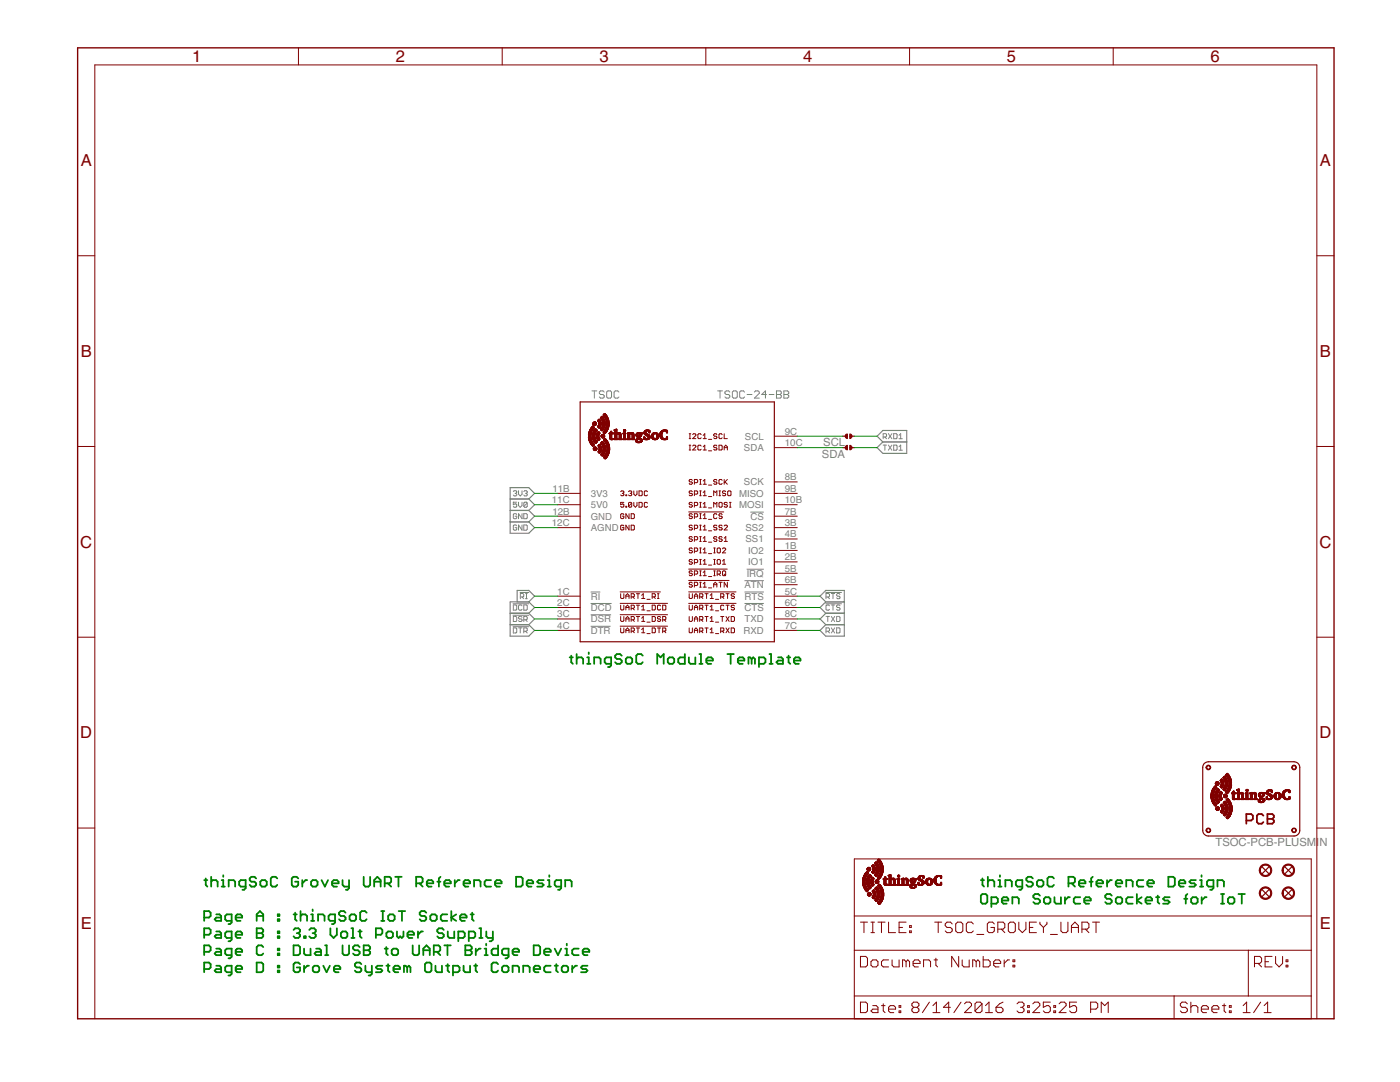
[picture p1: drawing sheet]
<svg xmlns="http://www.w3.org/2000/svg" width="279mm" height="216mm" viewBox="0 0 279 216" stroke-linecap="round" stroke-linejoin="round" font-family="sans-serif">
<defs><g id="words">
<g font-size="3.8" fill="#800000">
<text x="38.3" y="12.4">1</text>
<text x="79" y="12.4">2</text>
<text x="119.6" y="12.4">3</text>
<text x="160.3" y="12.4">4</text>
<text x="200.9" y="12.4">5</text>
<text x="241.6" y="12.4">6</text>
<text x="16.1" y="33.2">A</text>
<text x="263.4" y="33.2">A</text>
<text x="16.1" y="71.2">B</text>
<text x="263.4" y="71.2">B</text>
<text x="16" y="109.3">C</text>
<text x="263.3" y="109.3">C</text>
<text x="16" y="147.4">D</text>
<text x="263.3" y="147.4">D</text>
<text x="16.1" y="185.4">E</text>
<text x="263.4" y="185.4">E</text>
</g>
<g font-size="2.6" fill="#808080">
<text x="164.3" y="89.1">SCL</text>
<text x="164" y="91.4">SDA</text>
<text x="242.6" y="168.8">TSOC-PCB-PLUSMI</text>
<text x="263.3" y="168.8">N</text>
</g>
<g font-size="2.2" fill="#808080">
<text x="148.7" y="87.7">SCL</text>
<text x="156.6" y="89">10C</text>
<text x="156.6" y="86.7">9C</text>
<text x="148.5" y="90">SDA</text>
<text x="156.6" y="95.8">8B</text>
<text x="110.1" y="100.4">11C</text>
<text x="110.2" y="98.1">11B</text>
<text x="117.9" y="99.1">3V3</text>
<text x="117.9" y="101.4">5V0</text>
<text x="147.5" y="101.4">MOSI</text>
<text x="147.5" y="99.1">MISO</text>
<text x="148.5" y="96.8">SCK</text>
<text x="156.6" y="100.4">10B</text>
<text x="156.6" y="98.1">9B</text>
<text x="110.1" y="105">12C</text>
<text x="110.2" y="102.7">12B</text>
<text x="117.9" y="103.7">GND</text>
<text x="117.9" y="106">AGND</text>
<text x="148.8" y="106">SS2</text>
<text x="149.8" y="103.7">CS</text>
<text x="156.6" y="105">3B</text>
<text x="156.6" y="107.2">4B</text>
<text x="156.6" y="102.7">7B</text>
<text x="148.8" y="108.2">SS1</text>
<text x="149.3" y="110.5">IO2</text>
<text x="149.3" y="112.8">IO1</text>
<text x="156.6" y="109.5">1B</text>
<text x="156.6" y="111.8">2B</text>
<text x="111.2" y="118.6">1C</text>
<text x="117.9" y="119.6">RI</text>
<text x="148.6" y="117.4">ATN</text>
<text x="148.6" y="119.6">RTS</text>
<text x="149" y="115.1">IRQ</text>
<text x="156.6" y="116.4">6B</text>
<text x="156.6" y="118.6">5C</text>
<text x="156.6" y="114.1">5B</text>
<text x="111.2" y="120.9">2C</text>
<text x="111.2" y="123.2">3C</text>
<text x="111.2" y="125.5">4C</text>
<text x="117.9" y="121.9">DCD</text>
<text x="117.9" y="124.2">DSR</text>
<text x="148.6" y="124.2">TXD</text>
<text x="148.6" y="121.9">CTS</text>
<text x="156.6" y="123.2">8C</text>
<text x="156.6" y="120.9">6C</text>
<text x="156.6" y="125.5">7C</text>
<text x="117.9" y="126.5">DTR</text>
<text x="148.4" y="126.5">RXD</text>
</g>
</g></defs>
<g fill="none" stroke="#808080" stroke-width=".2">
<path d="M118.1 78h1M118.6 78v1.4M120.6 78.2l-.3-.2h-.5l-.2 .2v.3l.2 .2h.5l.3 .3v.2l-.3 .2h-.5l-.2-.2M121.1 78.2l.2-.2h.5l.2 .2v1l-.2 .2h-.5l-.2-.2zM123.5 78.2l-.2-.2h-.5l-.2 .2v1l.2 .2h.5l.2-.2M143.2 78h1M143.7 78v1.4M145.6 78.2l-.2-.2h-.5l-.2 .2v.3l.2 .2h.5l.2 .3v.2l-.2 .2h-.5l-.2-.2M146.2 78.2l.2-.2h.5l.2 .2v1l-.2 .2h-.5l-.2-.2zM148.6 78.2l-.2-.2h-.5l-.3 .2v1l.3 .2h.5l.2-.2M149.1 78.7h1M150.6 78.2l.2-.2h.5l.2 .2v.3l-.9 .9h.9"/>
<path d="M153 78.7h-1l.8-.7v1.4M153.5 78.7h1M155 78h.7l.2 .2v.3l-.2 .2 .2 .3v.2l-.2 .2h-.7zM155 78.7h.7M156.4 78h.8l.2 .2v.3l-.2 .2 .2 .3v.2l-.2 .2h-.8zM156.4 78.7h.8M102.4 98.1l.2-.2h.4l.1 .2-.1 .3M102.8 98.4h.2M103 98.4l.1 .2-.1 .4h-.4l-.2-.2M103.5 97.9v.7l.3 .4 .4-.4v-.7M104.5 98.1l.2-.2h.4l.1 .2-.1 .3M104.9 98.4h.2"/>
<path d="M105.1 98.4l.1 .2-.1 .4h-.4l-.2-.2M176.3 88.8h.6M176.3 87.2h.5l.1-.2v-.3l-.1-.2h-.5v1M176.6 88.8v1M176.6 87.2l.3 .3M177.3 88.8l.7 1M177.3 86.5l.7 1M178 88.8l-.7 1M178 86.5l-.7 1M178.4 88.8h.5l.1 .2v.7l-.1 .1h-.5zM178.4 86.5h.5l.1 .2v.7l-.1 .1h-.5zM179.4 89.8h.7"/>
<path d="M179.4 89.2l.3-.4v1M179.4 86.9l.3-.4v1M179.4 87.5h.7M103.1 102.7l-.1-.2h-.4l-.2 .2v.6l.2 .2h.4l.1-.2v-.3h-.3M103.1 100.2h-.7v.5l.6-.2 .1 .2v.3l-.1 .2h-.4l-.2-.2M103.1 104.9l-.1-.1h-.4l-.2 .1v.7l.2 .2h.4l.1-.2v-.3h-.3M103.5 100.2v.7l.3 .3 .4-.3v-.7M103.8 118.2h1.7M103.8 119.1h.6l.1-.1v-.4l-.1-.2h-.6v1.1M104.2 102.5v1l-.7-1v1M104.2 104.8v1l-.7-1v1M104.2 119.1l.3 .4"/>
<path d="M104.5 102.5h.6l.1 .2v.6l-.1 .2h-.6zM104.5 104.8h.6l.1 .1v.7l-.1 .2h-.6zM104.9 118.4h.3M104.9 119.5h.3M105.1 118.4v1.1M105.2 100.4l-.1-.2h-.4l-.2 .2v.6M105.2 100.4v.6l-.1 .2h-.4l-.2-.2M105.2 100.4l-.7 .6M117.9 118.1h1.9M148.6 115.9h3.8M148.6 118.1h3.8M149 113.6h3.4"/>
<path d="M149.8 102.2h2.6M164.8 118.2h3.2M164.8 119.1h.6l.1-.1v-.4l-.1-.2h-.6v1.1M165.2 119.1l.3 .4M165.9 118.4h.7M166.2 118.4v1.1M167.6 118.6l-.1-.2h-.4l-.1 .4 .1 .2h.4l.1 .3-.1 .2h-.4l-.1-.2M102.4 125.1h3.1M102.4 120.5h3.1M102.4 122.8h3.1M102.4 120.7h.6l.1 .2v.7l-.1 .2h-.6zM102.4 123h.6l.1 .2v.6l-.1 .2h-.6z"/>
<path d="M102.4 125.3h.6l.1 .2v.6l-.1 .2h-.6zM103.5 125.3h.7M103.8 125.3v1M104.2 120.9l-.2-.2h-.3l-.2 .2v.7l.2 .2h.3l.2-.2M104.2 123.2l-.2-.2h-.3l-.2 .2 .2 .3h.3l.2 .2-.2 .3h-.3l-.2-.2M104.5 120.7h.6l.1 .2v.7l-.1 .2h-.6zM104.5 123.7h.6l.1-.2v-.3l-.1-.2h-.6v1M104.5 126h.6l.1-.2v-.3l-.1-.2h-.6v1M104.9 126l.3 .3M104.9 123.7l.3 .3M117.9 120.4h4.2M117.9 122.7h4.1"/>
<path d="M117.9 125h4M148.6 120.4h3.8M164.8 120.5h3.2M164.8 126h.6l.1-.2v-.3l-.1-.2h-.6v1M164.8 123h.7M165.2 123v1M165.2 126l.3 .3M165.5 120.9l-.1-.2h-.4l-.2 .2v.7l.2 .2h.4l.1-.2M165.9 120.7h.7M165.9 123l.7 1M165.9 125.3l.7 1M166.2 120.7v1.1"/>
<path d="M166.6 123l-.7 1M166.6 125.3l-.7 1M167 125.3h.5l.1 .2v.6l-.1 .2h-.5zM167 123h.5l.1 .2v.6l-.1 .2h-.5zM167.6 120.9l-.1-.2h-.4l-.1 .2 .1 .3h.4l.1 .2-.1 .4h-.4l-.1-.2"/>
</g>
<g fill="none" stroke="#808080" stroke-width=".23">
<path d="M101.8 99.6h3.7M105.5 99.6l1.2-1.2-1.2-1.1h-3.7v9.1h3.7l1.2-1.1-1.2-1.2M105.5 99.6l1.2 1.1-1.2 1.2M175 87l1.2-1.1h4.8v4.6h-4.8l-1.2-1.2 1.2-1.1zM176.2 88.2h4.8M101.8 104.1h3.7M101.8 101.9h3.7M105.5 101.9l1.2 1.1-1.2 1.1M101.8 124.7h3.7M101.8 122.4h3.7M103.2 120.1v-2.3h2.3l1.2 1.2-1.2 1.1M105.5 120.1h-3.7v6.8h3.7l1.2-1.1-1.2-1.1"/>
<path d="M105.5 122.4l1.2 1.1-1.2 1.2M105.5 120.1l1.2 1.1-1.2 1.2M164.8 120.1l-1.1-1.1 1.1-1.2h3.7v9.1h-3.7l-1.1-1.1 1.1-1.1M164.8 124.7h3.7M164.8 120.1h3.7M164.8 120.1l-1.1 1.1 1.1 1.2M164.8 122.4h3.7M164.8 122.4l-1.1 1.1 1.1 1.2"/>
</g>
<g fill="none" stroke="#800000" stroke-width=".2">
<path d="M59.6 9.5v3.5M100.2 9.5v3.5M140.9 9.5v3.5M181.5 9.5v3.5M222.2 9.5v3.5M15.5 51h3.4M262.8 51h3.4M15.5 89.1h3.4M111.2 98.4h4.6M123.9 98.1l.4-.1 .2 .1-.2 .3M124.2 98.4h.1M124.3 98.4l.2 .2-.2 .3-.4-.1"/>
<path d="M124.9 98.8h.2v.1h-.2zM125.4 98.1l.5-.1 .2 .1-.2 .3M125.8 98.4h.1M125.9 98.4l.2 .2-.2 .3-.5-.1M126.5 98v.6l.3 .3 .3-.3v-.6M127.5 98h.5l.2 .1v.7l-.2 .1h-.5zM129.2 98.1l-.1-.1-.5 .1v.7l.1 .1 .5-.1M137.5 87.5h.4M137.5 86.6h.4M137.5 89.8h.4M137.5 88.8h.4M137.7 86.6v.9"/>
<path d="M137.7 88.8v1M138.2 95.8l-.2-.1h-.3l-.2 .3 .2 .2h.3l.2 .3-.2 .1-.5-.1M138.2 98.1l-.2-.1-.5 .1 .2 .3 .5 .2-.2 .3-.5-.1M138.2 86.7l.2-.1h.3l.2 .1v.2l-.7 .6h.7M138.2 89l.2-.2h.3l.2 .2-.7 .8h.7M138.6 96.3h.5l.1-.1v-.4l-.1-.1h-.5v.9M138.6 98.6h.5l.1-.2v-.3l-.1-.1h-.5v.9M139.6 98h.4M139.6 98.9h.4M139.6 95.7h.4M139.6 96.6h.4M139.8 95.7v.9"/>
<path d="M139.8 98v.9M139.9 86.7l-.1-.1h-.4l-.1 .1v.7l.1 .1h.4l.1-.1M139.9 89l-.1-.2h-.4l-.1 .2v.6l.1 .2 .5-.2M140.3 87.5h.7M140.3 86.9l.4-.3v.9M140.3 89.2l.4-.4v1M140.3 96l.4-.3v.9M140.3 98.3l.4-.3v.9M140.3 89.8h.7M140.3 98.9h.7M140.3 96.6h.7M141.4 87.7h.6"/>
<path d="M141.4 90h.6M141.4 99.1h.6M141.4 96.8h.6M142.4 98.9v-.9l.3 .3 .4-.3v.9M143.1 95.8l-.2-.1h-.3l-.2 .3 .2 .2h.3l.2 .3-.2 .1-.5-.1M143.1 89l-.2-.2h-.3l-.2 .4 .2 .1h.3l.2 .3-.2 .2-.5-.2M143.1 86.7l-.2-.1h-.3l-.2 .1 .2 .3h.3l.2 .2-.2 .3h-.3l-.2-.1M143.5 88.8h.5l.1 .2v.6l-.1 .2h-.5zM143.5 98h.3M143.5 98.9h.3M143.6 98v.9M144.1 86.7l-.1-.1h-.4l-.1 .1v.7l.1 .1h.4l.1-.1"/>
<path d="M144.1 95.8l-.1-.1h-.4l-.1 .1v.7l.1 .1 .5-.1M144.5 89.3h.7M144.5 86.6v.9h.7M144.5 89.8v-.6l.3-.4 .4 .4v.6M144.5 95.7v.9M144.7 96.2l.5 .4M144.8 98.1l-.1-.1-.5 .1 .1 .3 .5 .2-.1 .3-.5-.1M145.2 95.7l-.7 .6M145.2 98.1l.2-.1 .5 .1v.7l-.2 .1-.5-.1zM154.5 98.4h4.6M154.5 96.2h4.6M154.5 89.3h4.6"/>
<path d="M154.5 87h4.6M262.8 89.1h3.4M111.2 119h4.6M111.2 105.3h4.6M111.2 103h4.6M111.2 100.7h4.6M123.8 118.1h8M123.9 118.5v.8l.1 .1 .5-.1v-.8M124.5 104.9l-.2-.1-.4 .1v.7l.1 .1 .5-.1v-.3h-.3M124.5 102.7l-.2-.2h-.3l-.1 .2v.6l.1 .2h.3l.2-.2v-.3h-.3M124.5 100.2h-.6v.5l.3-.1 .3 .1v.3l-.2 .2h-.3l-.1-.2M124.9 119h.6"/>
<path d="M124.9 101h.2v.2h-.2zM124.9 119.4v-.6l.3-.3 .3 .3v.6M125.5 102.5v1l-.6-1v1M125.5 104.8v.9l-.6-.9v.9M126 102.5h.4l.2 .2v.6l-.2 .2h-.4zM126 119.1h.4l.2-.1v-.4l-.2-.1h-.4v.9M126 104.8h.4l.2 .1v.7l-.2 .1h-.4zM126.1 100.4l-.2-.2-.5 .2v.6M126.1 100.4v.6l-.2 .2h-.3l-.2-.2M126.1 100.4l-.7 .6M126.3 119.1l.3 .3M126.5 100.2v.7l.3 .3 .3-.3v-.7"/>
<path d="M127 118.5h.7M127.3 118.5v.9M127.5 100.2h.5l.2 .2v.6l-.2 .2h-.5zM128.1 119.4h.6M128.1 118.8l.3-.3v.9M129.1 119.6h.7M129.2 100.4l-.1-.2-.5 .2v.6l.1 .2h.4l.1-.2M130.2 119.1h.4l.2-.1-.2-.5h-.4v.9M130.5 119.1l.3 .3M131.2 119.4h.3M131.2 118.5h.3M131.4 118.5v.9"/>
<path d="M137.4 102.2h7M137.4 113.6h7.7M137.4 118.1h9.5M137.4 115.8h8.1M137.5 118.5v.8l.2 .1 .5-.1v-.8M138.2 116.4l-.2-.2h-.3l-.2 .3 .2 .2h.3l.2 .3-.2 .2h-.3l-.2-.2M138.2 109.5l-.2-.2h-.3l-.2 .4 .2 .1h.3l.2 .4-.2 .1h-.3l-.2-.1M138.2 111.8l-.2-.2h-.3l-.2 .4 .2 .1h.3l.2 .3-.2 .2-.5-.2M138.2 114.1l-.5-.2-.2 .3 .5 .2 .2 .3-.2 .2h-.3l-.2-.2M138.2 104.9l-.2-.1-.5 .1 .2 .4 .5 .1-.2 .3-.5-.1M138.2 107.2l-.5-.1-.2 .3 .5 .1 .2 .4-.2 .1h-.3l-.2-.1M138.2 102.7l-.2-.2h-.3l-.2 .3 .2 .2h.3l.2 .3-.2 .2h-.3l-.2-.2"/>
<path d="M138.2 100.4l-.2-.2-.5 .2 .2 .3h.3l.2 .2-.2 .3h-.3l-.2-.2M138.6 119h.6M138.6 100.9h.5l.1-.2v-.3l-.1-.2h-.5v1M138.6 103.1h.5l.1-.1v-.3l-.1-.2h-.5v1M138.6 105.4h.5l.1-.1v-.4l-.1-.1h-.5v.9M138.6 107.7h.5l.1-.2v-.3l-.1-.1h-.5v.9M138.6 110h.5l.1-.2v-.3l-.1-.2h-.5v1M138.6 112.3h.5l.1-.2v-.3l-.1-.2h-.5v1M138.6 114.6h.5l.1-.2v-.3l-.1-.2h-.5v1M138.6 116.8h.5l.1-.1v-.3l-.1-.2h-.5v1M138.6 119.4v-.6l.3-.3 .3 .3v.6M139.6 119.1h.5l.2-.1-.2-.5h-.5v.9"/>
<path d="M139.6 102.5h.4M139.6 103.5h.4M139.6 100.2h.4M139.6 101.2h.4M139.6 111.6h.4M139.6 112.6h.4M139.6 109.3h.4M139.6 110.3h.4M139.6 113.9h.4M139.6 114.9h.4M139.6 104.8h.4M139.6 105.7h.4"/>
<path d="M139.6 107.1h.4M139.6 108h.4M139.6 116.2h.4M139.6 117.2h.4M139.8 100.2v1M139.8 102.5v1M139.8 104.8v.9M139.8 107.1v.9M139.8 109.3v1M139.8 111.6v1M139.8 113.9v1M139.8 116.2v1"/>
<path d="M140 119.1l.3 .3M140.3 100.6l.4-.4v1M140.3 102.8l.4-.3v1M140.3 105.1l.4-.3v.9M140.3 107.4l.4-.3v.9M140.3 109.7l.4-.4v1M140.3 112l.4-.4v1M140.3 114.2l.4-.3v1M140.3 116.5l.4-.3v1M140.3 103.5h.7M140.3 101.2h.7M140.3 112.6h.7"/>
<path d="M140.3 110.3h.7M140.3 114.9h.7M140.3 105.7h.7M140.3 108h.7M140.3 117.2h.7M140.7 118.5h.6M141 118.5v.9M141.4 103.6h.6M141.4 101.3h.6M141.4 112.8h.6M141.4 110.5h.6M141.4 115h.6"/>
<path d="M141.4 105.9h.6M141.4 108.2h.6M141.4 117.3h.6M141.7 118.8l.3-.3v.9M141.7 119.4h.7M142.4 116.7h.7M142.4 101.2v-1l.3 .4 .4-.4v1M142.4 117.2v-.7l.3-.3 .4 .3v.7M142.4 111.6h.3M142.4 112.6h.3M142.4 109.3h.3M142.4 110.3h.3"/>
<path d="M142.4 113.9h.3M142.4 114.9h.3M142.6 109.3v1M142.6 111.6v1M142.6 113.9v1M142.8 119.6h.6M143.1 104.9l-.2-.1-.5 .1 .2 .4 .5 .1-.2 .3-.5-.1M143.1 107.2l-.2-.1-.5 .1 .2 .3h.3l.2 .2-.2 .3h-.3l-.2-.1M143.1 102.7l-.2-.2h-.3l-.2 .2v.6l.2 .2h.3l.2-.2M143.1 114.6h.5l.2-.5-.2-.2h-.5v1M143.3 111.6h.3l.2 .2v.6l-.2 .2-.5-.2v-.6zM143.3 109.3h.3l.2 .2v.7l-.2 .1h-.3l-.2-.1v-.7z"/>
<path d="M143.4 114.6l.4 .3M143.5 116.2h.6M143.6 100.2l.5 .2v.6l-.1 .2h-.4l-.1-.2v-.6zM143.8 116.2v1M143.8 119.1h.5l.2-.1-.2-.5h-.5v.9M144.1 104.9l-.1-.1-.5 .1 .1 .4 .5 .1-.1 .3-.5-.1M144.1 107.2l-.5-.1-.1 .3 .5 .1 .1 .4-.1 .1h-.4l-.1-.1M144.1 102.7l-.1-.2h-.4l-.1 .3 .1 .2h.4l.1 .3-.1 .2h-.4l-.1-.2M144.1 119.1l.4 .3M144.2 109.5l.1-.2h.4l.1 .2-.6 .8h.6M144.2 112.6h.6M144.2 112l.3-.4v1"/>
<path d="M144.3 113.9l.5 .2v.6l-.1 .2h-.4l-.1-.2v-.6zM144.5 114.6l.3 .3M144.5 104.9l.2-.1 .5 .1v.2l-.7 .6h.7M144.5 107.4l.3-.3v.9M144.5 108h.7M144.9 118.5h.6M145.2 100.4l-.2-.2-.5 .2 .2 .3h.3l.2 .2-.2 .3h-.3l-.2-.2M145.2 116.2v1l-.7-1v1M145.2 118.5v.9M145.6 100.2h.3M145.6 101.2h.3M145.7 100.2v1"/>
<path d="M146.6 118.6l-.2-.1h-.3l-.2 .3 .2 .2h.3l.2 .3-.2 .1-.5-.1M154.5 116.7h4.6M154.5 119h4.6M154.5 109.8h4.6M154.5 112.1h4.6M154.5 114.4h4.6M154.5 105.3h4.6M154.5 107.5h4.6M154.5 103h4.6M154.5 100.7h4.6M15.5 127.1h3.4M111.2 121.2h4.6"/>
<path d="M111.2 123.5h4.6M111.2 125.8h4.6M123.8 120.4h9.4M123.8 122.7h9.4M123.8 124.9h9.4M123.9 125.3v.8l.1 .2 .5-.2v-.8M123.9 123v.8l.1 .2h.3l.2-.2v-.8M123.9 120.8v.7l.1 .2h.3l.2-.2v-.7M124.9 121.7v-.6l.3-.3 .3 .3v.6M124.9 121.2h.6M124.9 123.5h.6M124.9 125.8h.6"/>
<path d="M124.9 124v-.6l.3-.4 .3 .4v.6M124.9 126.3v-.7l.3-.3 .3 .3v.7M126 125.9h.4l.2-.1v-.3l-.2-.2h-.4v1M126 123.7h.4l.2-.2v-.3l-.2-.2h-.4v1M126 121.4h.4l.2-.2v-.3l-.2-.1h-.4v.9M126.3 121.4l.3 .3M126.3 123.7l.3 .3M126.3 125.9l.3 .4M127 125.3h.7M127 123h.7M127 120.8h.7M127.3 120.8v.9"/>
<path d="M127.3 123v1M127.3 125.3v1M128.1 126.3h.6M128.1 124h.6M128.1 121.7h.6M128.1 121.1l.3-.3v.9M128.1 123.4l.3-.4v1M128.1 125.6l.3-.3v1M129.1 126.4h.7M129.1 124.1h.7M129.1 121.9h.7M130.2 125.3h.4l.2 .2v.6l-.2 .2h-.4z"/>
<path d="M130.2 123h.4l.2 .2v.6l-.2 .2h-.4zM130.2 120.8h.4l.2 .1v.6l-.2 .2h-.4zM131.2 125.3h.6M131.5 125.3v1M131.8 123.2l-.1-.2h-.3l-.2 .4 .5 .1 .1 .3-.1 .2h-.3l-.2-.2M131.8 120.9l-.1-.1-.5 .1v.6l.2 .2h.3l.1-.2M132.2 125.9h.5l.2-.1-.2-.5h-.5v1M132.2 123.7h.5l.2-.2-.2-.5h-.5v1M132.2 120.8h.5l.2 .1v.6l-.2 .2h-.5zM132.6 123.7l.3 .3M132.6 125.9l.3 .4M137.4 120.4h9.5"/>
<path d="M137.5 120.8v.7l.2 .2h.3l.2-.2v-.7M137.5 123v.8l.2 .2h.3l.2-.2v-.8M137.5 125.3v.8l.2 .2 .5-.2v-.8M138.6 121.2h.6M138.6 123.5h.6M138.6 125.8h.6M138.6 121.7v-.6l.3-.3 .3 .3v.6M138.6 124v-.6l.3-.4 .3 .4v.6M138.6 126.3v-.7l.3-.3 .3 .3v.7M139.6 121.4h.5l.2-.5-.2-.1h-.5v.9M139.6 123.7h.5l.2-.2-.2-.5h-.5v1M139.6 125.9h.5l.2-.1-.2-.5h-.5v1"/>
<path d="M140 125.9l.3 .4M140 123.7l.3 .3M140 121.4l.3 .3M140.7 125.3h.6M140.7 123h.6M140.7 120.8h.6M141 120.8v.9M141 123v1M141 125.3v1M141.7 126.3h.7M141.7 125.6l.3-.3v1M141.7 121.1l.3-.3v.9"/>
<path d="M141.7 123.4l.3-.4v1M141.7 124h.7M141.7 121.7h.7M142.8 126.4h.6M142.8 124.1h.6M142.8 121.9h.6M143.8 125.9h.5l.2-.1-.2-.5h-.5v1M143.8 123h.7M144.1 123v1M144.1 125.9l.4 .4M144.5 120.9l-.2-.1-.5 .1v.6l.2 .2h.3l.2-.2M144.9 125.3l.6 1"/>
<path d="M144.9 123l.6 1M144.9 120.8h.6M145.2 120.8v.9M145.5 125.3l-.6 1M145.5 123l-.6 1M145.9 125.3h.5l.2 .2v.6l-.2 .2h-.5zM145.9 123h.5l.2 .2v.6l-.2 .2h-.5zM146.6 120.9l-.2-.1-.5 .1 .2 .3h.3l.2 .2-.2 .3h-.3l-.2-.2M154.5 121.2h4.6M154.5 123.5h4.6M154.5 125.8h4.6M262.8 127.1h3.4"/>
<path d="M15.5 165.2h3.4M170.5 171.4h91.2v31.9h-91.2zM262.8 165.2h3.4M170.5 189.6h91.2M170.5 198.7h91.2M170.5 182.8h91.2M171.7 190.8h1.1l.3 .4v1.4l-.3 .3h-1.1zM171.7 200h1.1l.3 .3v1.4l-.3 .4h-1.1zM171.7 184h1.4M172.4 184v2.1M173.8 191.9l.4-.4h.7l.3 .4v.7l-.3 .3h-.7l-.4-.3zM173.8 184h.7"/>
<path d="M173.8 186.1h.7M174.2 184v2.1M175.2 184h1.4M175.9 184v2.1M177.3 184v2.1h1.4M177.3 191.5h-1l-.4 .4v.7l.4 .3h1M178 191.5v1.1l.4 .3h1v-1.4M179.4 185.1h.7M180.8 184h-1.4v2.1h1.4M180.8 191.9l-.3-.4h-.4v1.4M180.8 191.9l.4-.4 .3 .4v1M180.8 191.9v1"/>
<path d="M181.5 185.8h.4v.3h-.4zM181.5 184.7h.4v.4h-.4zM182.2 192.2h1.4v-.3l-.3-.4h-.7l-.4 .4v.7l.4 .3h.7M184.3 192.9v-1.4h1.1l.3 .4v1M185.5 200l-1.4 2.1M186.4 191.5h.7M186.5 184h1.4M186.8 191.2v1.4l.3 .3M187.2 184v2.1M190 184.4l-.3-.4h-.7l-.4 .4v.3l.4 .4h.7l.3 .3v.4l-.3 .3h-.7l-.4-.3M191.1 184h.7l.4 .4v1.4l-.4 .3h-.7l-.4-.3v-1.4zM191.3 190.8v2.1l-1.4-2.1v2.1"/>
<path d="M191.8 200l-1.4 2.1M192 191.5v1.1l.4 .3h1v-1.4M194.2 184.4l-.3-.4h-.7l-.4 .4v1.4l.4 .3h.7l.3-.3M194.8 191.9l-.3-.4h-.4v1.4M194.8 191.9v1M194.8 191.9l.4-.4 .3 .4v1M194.9 186.5h1.4M196.2 190.8v2.1h1.1l.3-.3v-.7l-.3-.4h-1.1M198.3 192.2h1.4v-.3l-.3-.4h-.7l-.4 .4v.7l.4 .3h.7M198.4 184.4l-.3-.4h-.7l-.4 .4v1.4l.4 .3h.7l.3-.3v-.7h-.7M199.1 185.4h1.1l.3-.3v-.7l-.3-.4h-1.1v2.1M199.8 185.4l.7 .7"/>
<path d="M200.2 200l-.7 .3-.7 .7M200.4 191.5v1.4M201.2 184.4l.4-.4h.7l.3 .4v1.4l-.3 .3h-.7l-.4-.3zM201.5 191.5h-.4l-.7 .7M202.2 192.6h.3v.3h-.3zM202.2 191.5h.3v.4h-.3zM203.3 184v1.4l.7 .7 .7-.7v-1.4M205.4 185.1h.7M206.8 184h-1.4v2.1h1.4M207.5 184v.4l.7 .7M208.2 185.1v1M208.9 184v.4l-.7 .7"/>
<path d="M209.6 200h-1.4v1l.7-.3h.4l.3 .3v.7l-.3 .4h-.7l-.4-.4M209.6 186.5h1.4M211.7 184v1.8l.4 .3h.7l.3-.3v-1.8M213.8 185.1h1.4M213.8 186.1v-1.4l.7-.7 .7 .7v1.4M214.9 200h-1.4v1l.7-.3h.3l.4 .3v.7l-.4 .4h-.7l-.3-.4M215.9 185.4h1.1l.3-.3v-.7l-.3-.4h-1.1v2.1M216.6 185.4l.7 .7M218 184h1.4M218.7 184v2.1M234.3 198.7v4.6M237.7 200v2.1"/>
<path d="M249.1 189.6v9.1M250.4 192.2h1l.4-.3v-.7l-.4-.4h-1v2.1M251.1 192.2l.7 .7M251.6 200l-1.4 2.1M252.5 191.9h.7M253.9 190.8h-1.4v2.1h1.4M254.6 190.8v1.4l.7 .7 .7-.7v-1.4M256.7 192.6h.3v.3h-.3zM256.7 191.5h.3v.4h-.3zM18.9 203.3v-190.3h243.9v190.3M174.2 200.7h.7l.3 .3v1.1h-1l-.4-.4 .4-.3h1M175.9 200.7h.7"/>
<path d="M176.3 200.3v1.4l.3 .4M177.3 201.4h1.4v-.4l-.3-.3h-.7l-.4 .3v.7l.4 .4h.7M179.4 201.7h.4v.4h-.4zM179.4 200.7h.4v.3h-.4zM182.3 201l-.3 .4v.3l.3 .4h.7l.4-.4v-.3l-.4-.4M182.3 201l-.3-.3v-.4l.3-.3h.7l.4 .3v.4l-.4 .3M182.3 201h.7M186.2 202.1h1.4M186.2 200.7l.7-.7v2.1M189.7 201h-1.4l1-1v2.1M192.5 200.3l.3-.3h.7l.4 .3v.4l-1.4 1.4h1.4M196 200.3v1.4l-.4 .4h-.7l-.3-.4"/>
<path d="M196 200.3l-.4-.3h-.7l-.3 .3v1.4M196 200.3l-1.4 1.4M196.7 202.1h1.4M196.7 200.7l.7-.7v2.1M198.8 201h1l.4 .4v.3l-.4 .4h-.7l-.3-.4zM203 200.3l.3-.3h.7l.4 .3v.4l-.4 .3M203.7 201h.3M204 201l.4 .4v.3l-.4 .4h-.7l-.3-.4M205.1 201.7h.3v.4h-.3zM205.1 200.7h.3v.3h-.3zM206.1 200.3l.4-.3h.7l.3 .3v.4l-1.4 1.4h1.4M210.3 201.7h.4v.4h-.4z"/>
<path d="M210.3 200.7h.4v.3h-.4zM211.4 200.3l.3-.3h.7l.4 .3v.4l-1.4 1.4h1.4M217.7 201.4h1l.4-.4v-.7l-.4-.3h-1v2.1M219.8 202.1v-2.1l.7 .7 .7-.7v2.1M237 200.3l-.4-.3h-.7l-.3 .3v.4l.3 .3h.7l.4 .4v.3l-.4 .4h-.7l-.3-.4M237.7 201l.3-.3h.7l.4 .3v1.1M239.8 201.4h1.4v-.4l-.4-.3h-.7l-.3 .3v.7l.3 .4h.7M241.9 201.4h1.3v-.4l-.3-.3h-.7l-.3 .3v.7l.3 .4h.7M243.9 200.7h.7M244.3 200.3v1.4l.3 .4M245.3 201.7h.4v.4h-.4zM245.3 200.7h.4v.3h-.4z"/>
<path d="M248.1 202.1h1.4M248.1 200.7l.7-.7v2.1M252.3 202.1h1.4M252.3 200.7l.7-.7v2.1"/>
</g>
<path d="M15.5 9.5h250.7v193.8h-250.7z" fill="none" stroke="#800000" stroke-width=".28"/>
<g fill="none" stroke="#800000" stroke-width=".23">
<path d="M115.8 80.2h38.7v47.9h-38.7zM168.2 87h.5M168.2 89.3h.5M170 87h.5M170 89.3h.5M240.3 152.4l.9-.4h17.1l.7 .3 .3 .4 .1 .4v12.6l-.3 .7-.4 .3-.4 .1h-17.1l-.7-.2-.4-.4-.1-.5v-12.6zM251.9 173l1.3 1.3M251.9 177.5l1.3 1.4M253.2 173l-1.3 1.3M253.2 177.5l-1.3 1.4M256.4 173l1.4 1.3M256.4 177.5l1.4 1.4"/>
<path d="M257.8 173l-1.4 1.3M257.8 177.5l-1.4 1.4"/>
</g>
<g fill="#800000" stroke="#800000" stroke-width=".2">
<path d="M251.7 172.8a1.25 1.25 0 0 1 1.9 .2 1.25 1.25 0 0 1-.7 1.8 1.25 1.25 0 0 1-1.6-1.1h.2a1.03 1.03 0 0 1 1.5-1 1.03 1.03 0 0 1 .2 1.7 1.03 1.03 0 0 1-1.6-.5l-.1-.2h-.2z" fill-rule="evenodd"/>
<path d="M256.2 172.8a1.25 1.25 0 0 1 2 .2 1.25 1.25 0 0 1-.8 1.8 1.25 1.25 0 0 1-1.5-1.1h.2a1.03 1.03 0 0 1 1.5-.9 1.03 1.03 0 0 1 .1 1.7 1.03 1.03 0 0 1-1.6-.6v-.2h-.2z" fill-rule="evenodd"/>
<path d="M251.7 177.3a1.25 1.25 0 0 1 1.9 .3 1.25 1.25 0 0 1-.7 1.8 1.25 1.25 0 0 1-1.6-1.2h.2a1.03 1.03 0 0 1 1.5-1 1.03 1.03 0 0 1 .2 1.7 1.03 1.03 0 0 1-1.6-.4l-.1-.3h-.2z" fill-rule="evenodd"/>
<path d="M256.2 177.3a1.25 1.25 0 0 1 2 .3 1.25 1.25 0 0 1-.8 1.8 1.25 1.25 0 0 1-1.5-1.2h.2a1.03 1.03 0 0 1 1.5-.8 1.03 1.03 0 0 1 .1 1.7 1.03 1.03 0 0 1-1.6-.6v-.3h-.2z" fill-rule="evenodd"/>
<path d="M240.7 152.9a.48 .48 0 0 1 .8-.1 .48 .48 0 0 1-.2 .8 .48 .48 0 0 1-.6-.5h.1a.34 .34 0 0 1 .5-.2 .34 .34 0 0 1 .1 .5 .34 .34 0 0 1-.5-.1l-.2-.2z" fill-rule="evenodd"/>
<path d="M240.9 165.3a.47 .47 0 0 1 .7 .2 .47 .47 0 0 1-.4 .6 .47 .47 0 0 1-.5-.4h.1a.34 .34 0 0 1 .5-.3 .34 .34 0 0 1 .1 .6 .34 .34 0 0 1-.5-.2l-.2-.1z" fill-rule="evenodd"/>
<path d="M258 165.3a.47 .47 0 0 1 .7 .2 .47 .47 0 0 1-.3 .6 .47 .47 0 0 1-.6-.4h.1a.33 .33 0 0 1 .5-.4 .33 .33 0 0 1 .1 .6 .33 .33 0 0 1-.5-.1l-.2-.1z" fill-rule="evenodd"/>
<path d="M258 152.8a.47 .47 0 0 1 .7 .1 .47 .47 0 0 1-.3 .7 .47 .47 0 0 1-.6-.5h.1a.33 .33 0 0 1 .5-.3 .33 .33 0 0 1 .1 .5 .33 .33 0 0 1-.5 0l-.2-.2z" fill-rule="evenodd"/>
<path d="M169.6 86.6l.2 .1 .2 .3h-.4z" fill-rule="evenodd"/>
<path d="M169.6 87h.4v.3l-.3 .2z" fill-rule="evenodd"/>
<path d="M168.7 87h.4v.5l-.4-.2z" fill-rule="evenodd"/>
<path d="M168.9 86.7l.2-.1v.4h-.4z" fill-rule="evenodd"/>
<path d="M169.6 88.9l.4 .2v.2h-.4z" fill-rule="evenodd"/>
<path d="M169.6 89.3h.4l-.2 .4-.2 .1z" fill-rule="evenodd"/>
<path d="M168.7 89.3h.4v.5l-.2-.1z" fill-rule="evenodd"/>
<path d="M168.7 89.1l.4-.2v.4h-.4z" fill-rule="evenodd"/>
</g>
<g fill="#800000" stroke="#800000" stroke-width=".2">
<path d="M175.4 180.4l.2 .1z"/>
<path d="M175.4 180.4h.2z"/>
<path d="M175.3 180.3l.3 .1z"/>
<path d="M175.3 180.3l.4 .1z"/>
<path d="M175.3 180.3h.4z"/>
<path d="M175.2 180.2l.5 .1z"/>
<path d="M175.2 180.2h.5z"/>
<path d="M175.2 180.2h.6z"/>
<path d="M175.2 180.1l.6 .1z"/>
<path d="M175.2 180.1h.6z"/>
<path d="M175.2 180.1h.7z"/>
<path d="M175.2 180l.7 .1z"/>
<path d="M175.3 180l.6 .1z"/>
<path d="M175.3 180h.6z"/>
<path d="M175.3 179.9l.7 .1z"/>
<path d="M175.4 179.9h.6z"/>
<path d="M175.3 179.9h.7z"/>
<path d="M174.9 179.9h.1z"/>
<path d="M174.8 179.8l.2 .1z"/>
<path d="M175.4 179.8l.6 .1z"/>
<path d="M174.8 179.8h.2z"/>
<path d="M175.4 179.8h.6z"/>
<path d="M174.8 179.8h.3z"/>
<path d="M175.5 179.8h.5z"/>
<path d="M174.7 179.7l.4 .1z"/>
<path d="M175.5 179.7l.5 .1z"/>
<path d="M174.7 179.7h.4z"/>
<path d="M175.5 179.7h.6z"/>
<path d="M174.6 179.7h.6z"/>
<path d="M174.6 179.6l.6 .1z"/>
<path d="M175.6 179.6l.5 .1z"/>
<path d="M174.6 179.6h.6z"/>
<path d="M175.6 179.6h.5z"/>
<path d="M174.6 179.5l.6 .1z"/>
<path d="M175.6 179.5l.5 .1z"/>
<path d="M174.6 179.5l.7 .1z"/>
<path d="M175.6 179.5l.6 .1z"/>
<path d="M174.7 179.5h.6z"/>
<path d="M175.6 179.5h.6z"/>
<path d="M174.7 179.4l.6 .1z"/>
<path d="M175.7 179.4l.5 .1z"/>
<path d="M174.8 179.4l.5 .1z"/>
<path d="M174.8 179.4h.5z"/>
<path d="M175.7 179.4h.5z"/>
<path d="M174.8 179.3l.5 .1z"/>
<path d="M175.7 179.3l.5 .1z"/>
<path d="M174.8 179.3h.5z"/>
<path d="M175.7 179.3h.5z"/>
<path d="M174.3 179.3h.1z"/>
<path d="M174.8 179.3h.6z"/>
<path d="M175.7 179.3h.6z"/>
<path d="M174.9 179.3h.5z"/>
<path d="M174.2 179.2l.3 .1z"/>
<path d="M174.8 179.2l.6 .1z"/>
<path d="M175.7 179.2l.6 .1z"/>
<path d="M174.9 179.2l.5 .1z"/>
<path d="M174.2 179.2h.3z"/>
<path d="M174.9 179.2h.5z"/>
<path d="M175.7 179.2h.6z"/>
<path d="M175.8 179.2h.5z"/>
<path d="M174.1 179.2h.4z"/>
<path d="M174.1 179.1l.4 .1z"/>
<path d="M174.9 179.1l.5 .1z"/>
<path d="M175.8 179.1l.5 .1z"/>
<path d="M174.1 179.1l.5 .1z"/>
<path d="M174.1 179.1h.5z"/>
<path d="M174.9 179.1h.6z"/>
<path d="M175.8 179.1h.5z"/>
<path d="M174.1 179l.5 .1z"/>
<path d="M174.9 179l.6 .1z"/>
<path d="M175.8 179l.5 .1z"/>
<path d="M174.1 179h.5z"/>
<path d="M174.9 179h.6z"/>
<path d="M175.8 179h.5z"/>
<path d="M175 179h.5z"/>
<path d="M174.1 178.9l.5 .1z"/>
<path d="M175 178.9l.5 .1z"/>
<path d="M175.8 178.9l.5 .1z"/>
<path d="M174.1 178.9l.6 .1z"/>
<path d="M174.1 178.9h.6z"/>
<path d="M175 178.9h.5z"/>
<path d="M175.8 178.9h.5z"/>
<path d="M175.9 178.9h.4z"/>
<path d="M174.2 178.9h.5z"/>
<path d="M174.2 178.8l.5 .1z"/>
<path d="M175 178.8l.5 .1z"/>
<path d="M175.8 178.8l.5 .1z"/>
<path d="M174.2 178.8h.5z"/>
<path d="M175 178.8h.5z"/>
<path d="M175.9 178.8h.5z"/>
<path d="M173.4 178.8h.2z"/>
<path d="M173.3 178.7l.3 .1z"/>
<path d="M174.2 178.7l.5 .1z"/>
<path d="M175 178.7l.5 .1z"/>
<path d="M175.9 178.7l.5 .1z"/>
<path d="M173.3 178.7l.4 .1z"/>
<path d="M173.2 178.7h.5z"/>
<path d="M174.2 178.7h.5z"/>
<path d="M175 178.7h.5z"/>
<path d="M175.9 178.7h.5z"/>
<path d="M175 178.7h.6z"/>
<path d="M173.2 178.6l.6 .1z"/>
<path d="M174.3 178.6l.4 .1z"/>
<path d="M175 178.6l.6 .1z"/>
<path d="M175.9 178.6l.5 .1z"/>
<path d="M175.1 178.6l.4 .1z"/>
<path d="M173.2 178.6h.6z"/>
<path d="M174.3 178.6h.5z"/>
<path d="M175.1 178.6h.4z"/>
<path d="M175.9 178.6h.5z"/>
<path d="M173.1 178.6h.7z"/>
<path d="M175.1 178.6h.5z"/>
<path d="M173.1 178.5l.7 .1z"/>
<path d="M174.3 178.5l.5 .1z"/>
<path d="M175.1 178.5l.5 .1z"/>
<path d="M175.9 178.5l.5 .1z"/>
<path d="M173.1 178.5h.7z"/>
<path d="M174.3 178.5h.5z"/>
<path d="M175.1 178.5h.5z"/>
<path d="M175.9 178.5h.5z"/>
<path d="M173.1 178.4l.7 .1z"/>
<path d="M174.3 178.4l.5 .1z"/>
<path d="M175.1 178.4l.5 .1z"/>
<path d="M175.9 178.4l.5 .1z"/>
<path d="M173.1 178.4l.8 .1z"/>
<path d="M173.1 178.4h.8z"/>
<path d="M174.3 178.4h.5z"/>
<path d="M175.1 178.4h.5z"/>
<path d="M175.9 178.4h.5z"/>
<path d="M173.1 178.4h.7z"/>
<path d="M173.1 178.3l.7 .1z"/>
<path d="M174.3 178.3l.5 .1z"/>
<path d="M175.1 178.3l.5 .1z"/>
<path d="M175.9 178.3l.5 .1z"/>
<path d="M173.1 178.3h.7z"/>
<path d="M174.3 178.3h.5z"/>
<path d="M175.1 178.3h.5z"/>
<path d="M175.9 178.3h.5z"/>
<path d="M173.2 178.2l.6 .1z"/>
<path d="M174.3 178.2l.5 .1z"/>
<path d="M175.1 178.2l.4 .1z"/>
<path d="M175.9 178.2l.5 .1z"/>
<path d="M174.3 178.2l.4 .1z"/>
<path d="M173.2 178.2h.6z"/>
<path d="M174.3 178.2h.4z"/>
<path d="M175.1 178.2h.4z"/>
<path d="M175.9 178.2h.5z"/>
<path d="M173.2 178.2h.5z"/>
<path d="M174.2 178.2h.5z"/>
<path d="M175 178.2h.6z"/>
<path d="M173.2 178.1l.5 .1z"/>
<path d="M174.2 178.1l.5 .1z"/>
<path d="M175 178.1l.6 .1z"/>
<path d="M175.9 178.1l.5 .1z"/>
<path d="M173.3 178.1l.4 .1z"/>
<path d="M175.8 178.1l.5 .1z"/>
<path d="M173.3 178.1h.3z"/>
<path d="M174.2 178.1h.5z"/>
<path d="M175 178.1h.5z"/>
<path d="M175.8 178.1h.5z"/>
<path d="M173.4 178.1h.2z"/>
<path d="M174.2 178l.5 .1z"/>
<path d="M175 178l.5 .1z"/>
<path d="M175.8 178l.5 .1z"/>
<path d="M174.2 178h.5z"/>
<path d="M175 178h.5z"/>
<path d="M175.9 178h.4z"/>
<path d="M174.1 178h.6z"/>
<path d="M174.1 177.9l.5 .1z"/>
<path d="M175 177.9l.5 .1z"/>
<path d="M175.8 177.9l.5 .1z"/>
<path d="M174.1 177.9l.6 .1z"/>
<path d="M174.1 177.9h.5z"/>
<path d="M175 177.9h.5z"/>
<path d="M175.8 177.9h.5z"/>
<path d="M173 177.9h.1z"/>
<path d="M172.9 177.8l.2 .1z"/>
<path d="M174.1 177.8l.5 .1z"/>
<path d="M175 177.8l.5 .1z"/>
<path d="M175.8 177.8l.5 .1z"/>
<path d="M172.9 177.8h.2z"/>
<path d="M174.1 177.8h.5z"/>
<path d="M174.9 177.8h.6z"/>
<path d="M175.8 177.8h.5z"/>
<path d="M172.8 177.8h.4z"/>
<path d="M172.8 177.7l.4 .1z"/>
<path d="M174.1 177.7l.5 .1z"/>
<path d="M174.9 177.7l.5 .1z"/>
<path d="M175.8 177.7l.5 .1z"/>
<path d="M174.1 177.7l.4 .1z"/>
<path d="M172.8 177.7h.5z"/>
<path d="M174.1 177.7h.4z"/>
<path d="M174.9 177.7h.5z"/>
<path d="M175.8 177.7h.5z"/>
<path d="M174.2 177.7h.3z"/>
<path d="M175.7 177.7h.6z"/>
<path d="M172.7 177.6l.6 .1z"/>
<path d="M174.2 177.6l.3 .1z"/>
<path d="M174.9 177.6l.5 .1z"/>
<path d="M175.7 177.6l.6 .1z"/>
<path d="M174.3 177.6l.2 .1z"/>
<path d="M172.7 177.6h.6z"/>
<path d="M174.3 177.6h.2z"/>
<path d="M174.9 177.6h.5z"/>
<path d="M175.7 177.6h.5z"/>
<path d="M172.7 177.5l.6 .1z"/>
<path d="M174.3 177.5l.1 .1z"/>
<path d="M174.9 177.5l.5 .1z"/>
<path d="M175.7 177.5l.5 .1z"/>
<path d="M172.6 177.5l.7 .1z"/>
<path d="M174.8 177.5l.5 .1z"/>
<path d="M172.7 177.5h.5z"/>
<path d="M174.8 177.5h.5z"/>
<path d="M175.7 177.5h.5z"/>
<path d="M172.6 177.5h.6z"/>
<path d="M172.6 177.4l.6 .1z"/>
<path d="M174.8 177.4l.5 .1z"/>
<path d="M175.7 177.4l.5 .1z"/>
<path d="M174.7 177.4l.6 .1z"/>
<path d="M172.6 177.4h.5z"/>
<path d="M174.7 177.4h.6z"/>
<path d="M175.7 177.4h.5z"/>
<path d="M175.6 177.4h.5z"/>
<path d="M175.6 177.4h.6z"/>
<path d="M172.6 177.3l.5 .1z"/>
<path d="M173.5 177.3l.1 .1z"/>
<path d="M174.6 177.3l.7 .1z"/>
<path d="M175.6 177.3l.5 .1z"/>
<path d="M172.5 177.3l.6 .1z"/>
<path d="M173.5 177.3l.2 .1z"/>
<path d="M174.6 177.3l.6 .1z"/>
<path d="M172.5 177.3h.6z"/>
<path d="M173.5 177.3h.2z"/>
<path d="M174.6 177.3h.6z"/>
<path d="M175.6 177.3h.5z"/>
<path d="M172.5 177.2l.6 .1z"/>
<path d="M173.4 177.2l.3 .1z"/>
<path d="M174.6 177.2l.6 .1z"/>
<path d="M175.6 177.2l.5 .1z"/>
<path d="M172.5 177.2l.5 .1z"/>
<path d="M172.5 177.2h.5z"/>
<path d="M173.4 177.2h.4z"/>
<path d="M174.6 177.2h.6z"/>
<path d="M175.5 177.2h.6z"/>
<path d="M182 177.2h.3z"/>
<path d="M181.9 177.2h.5z"/>
<path d="M172.4 177.2h.6z"/>
<path d="M174.7 177.2h.4z"/>
<path d="M181.8 177.2h.7z"/>
<path d="M172.4 177.1l.6 .1z"/>
<path d="M173.4 177.1l.4 .1z"/>
<path d="M174.7 177.1l.4 .1z"/>
<path d="M175.5 177.1l.6 .1z"/>
<path d="M181.8 177.1l.8 .1z"/>
<path d="M173.3 177.1l.5 .1z"/>
<path d="M175.5 177.1l.5 .1z"/>
<path d="M172.4 177.1h.6z"/>
<path d="M173.3 177.1h.5z"/>
<path d="M174.7 177.1h.4z"/>
<path d="M175.5 177.1h.5z"/>
<path d="M181.7 177.1h1z"/>
<path d="M173.3 177.1h.6z"/>
<path d="M174.8 177.1h.3z"/>
<path d="M172.4 177.1h.5z"/>
<path d="M174.8 177.1h.2z"/>
<path d="M175.4 177.1h.6z"/>
<path d="M181.7 177.1h.4z"/>
<path d="M182.4 177.1h.3z"/>
<path d="M172.4 177l.5 .1z"/>
<path d="M173.3 177l.6 .1z"/>
<path d="M174.8 177l.2 .1z"/>
<path d="M175.5 177l.5 .1z"/>
<path d="M181.7 177l.4 .1z"/>
<path d="M182.4 177l.4 .1z"/>
<path d="M173.2 177l.7 .1z"/>
<path d="M175.4 177l.6 .1z"/>
<path d="M181.6 177l.5 .1z"/>
<path d="M172.4 177h.5z"/>
<path d="M173.2 177h.7z"/>
<path d="M174.9 177h.1z"/>
<path d="M175.4 177h.6z"/>
<path d="M181.6 177h.4z"/>
<path d="M182.5 177h.3z"/>
<path d="M173.2 177h.6z"/>
<path d="M172.3 176.9l.5 .1z"/>
<path d="M173.2 176.9l.6 .1z"/>
<path d="M175.4 176.9l.6 .1z"/>
<path d="M181.6 176.9l.4 .1z"/>
<path d="M182.5 176.9l.4 .1z"/>
<path d="M175.3 176.9l.6 .1z"/>
<path d="M172.3 176.9h.5z"/>
<path d="M173.2 176.9h.6z"/>
<path d="M175.3 176.9h.6z"/>
<path d="M181.6 176.9h.4z"/>
<path d="M182.5 176.9h.4z"/>
<path d="M173.2 176.9h.5z"/>
<path d="M182.6 176.9h.3z"/>
<path d="M172.3 176.8l.5 .1z"/>
<path d="M173.2 176.8l.5 .1z"/>
<path d="M175.3 176.8l.6 .1z"/>
<path d="M181.6 176.8l.3 .1z"/>
<path d="M182.6 176.8l.3 .1z"/>
<path d="M172.3 176.8h.5z"/>
<path d="M173.1 176.8h.6z"/>
<path d="M175.2 176.8h.7z"/>
<path d="M181.6 176.8h.3z"/>
<path d="M182.6 176.8h.3z"/>
<path d="M174.1 176.8h.1z"/>
<path d="M175.2 176.8h.6z"/>
<path d="M172.3 176.7l.5 .1z"/>
<path d="M173.1 176.7l.6 .1z"/>
<path d="M174.1 176.7l.1 .1z"/>
<path d="M175.2 176.7l.6 .1z"/>
<path d="M181.6 176.7l.3 .1z"/>
<path d="M182.5 176.7l.4 .1z"/>
<path d="M174 176.7l.2 .1z"/>
<path d="M172.3 176.7h.5z"/>
<path d="M173.1 176.7h.5z"/>
<path d="M174 176.7h.3z"/>
<path d="M175.2 176.7h.6z"/>
<path d="M181.6 176.7h.3z"/>
<path d="M182.5 176.7h.4z"/>
<path d="M175.2 176.7h.5z"/>
<path d="M181.6 176.7h.4z"/>
<path d="M172.2 176.6l.5 .1z"/>
<path d="M173.1 176.6l.5 .1z"/>
<path d="M174 176.6l.3 .1z"/>
<path d="M175.2 176.6l.5 .1z"/>
<path d="M181.7 176.6l.3 .1z"/>
<path d="M182.4 176.6l.5 .1z"/>
<path d="M173.9 176.6l.4 .1z"/>
<path d="M176.6 176.6l.3 .1z"/>
<path d="M183.6 176.6l.3 .1z"/>
<path d="M185.3 176.6l.3 .1z"/>
<path d="M187.2 176.6l.3 .1z"/>
<path d="M172.2 176.6h.5z"/>
<path d="M173.1 176.6h.5z"/>
<path d="M173.9 176.6h.5z"/>
<path d="M175.2 176.6h.5z"/>
<path d="M176.6 176.6h.4z"/>
<path d="M177.3 176.6h.7z"/>
<path d="M178.1 176.6h.7z"/>
<path d="M179 176.6h.7z"/>
<path d="M179.9 176.6h.6z"/>
<path d="M180.7 176.6h.7z"/>
<path d="M181.7 176.6h.3z"/>
<path d="M182.2 176.6h.7z"/>
<path d="M183.4 176.6h.6z"/>
<path d="M185.2 176.6h.5z"/>
<path d="M187 176.6h.7z"/>
<path d="M175.3 176.6h.4z"/>
<path d="M176.6 176.6h.5z"/>
<path d="M182.1 176.6h.8z"/>
<path d="M183.3 176.6h.8z"/>
<path d="M185.1 176.6h.6z"/>
<path d="M187 176.6h.8z"/>
<path d="M173 176.6h.5z"/>
<path d="M176.5 176.6h.7z"/>
<path d="M181.8 176.6h1.1z"/>
<path d="M183.2 176.6h.9z"/>
<path d="M185.1 176.6h.7z"/>
<path d="M186.9 176.6h1z"/>
<path d="M172.2 176.5l.5 .1z"/>
<path d="M173 176.5l.5 .1z"/>
<path d="M173.9 176.5l.5 .1z"/>
<path d="M175.3 176.5l.3 .1z"/>
<path d="M176.5 176.5l.7 .1z"/>
<path d="M177.3 176.5l.7 .1z"/>
<path d="M178.1 176.5l.7 .1z"/>
<path d="M179 176.5l.7 .1z"/>
<path d="M179.9 176.5l.6 .1z"/>
<path d="M180.7 176.5l.7 .1z"/>
<path d="M181.9 176.5l.9 .1z"/>
<path d="M183.2 176.5l.9 .1z"/>
<path d="M185.1 176.5l.7 .1z"/>
<path d="M186.9 176.5l1 .1z"/>
<path d="M173.9 176.5l.6 .1z"/>
<path d="M181.8 176.5l1 .1z"/>
<path d="M183.2 176.5l1 .1z"/>
<path d="M185 176.5l.9 .1z"/>
<path d="M186.8 176.5l1.1 .1z"/>
<path d="M172.2 176.5h.5z"/>
<path d="M173 176.5h.5z"/>
<path d="M173.9 176.5h.5z"/>
<path d="M175.4 176.5h.2z"/>
<path d="M176.5 176.5h.7z"/>
<path d="M177.3 176.5h.7z"/>
<path d="M178.2 176.5h.6z"/>
<path d="M179 176.5h.7z"/>
<path d="M179.9 176.5h.6z"/>
<path d="M180.7 176.5h.7z"/>
<path d="M181.8 176.5h1z"/>
<path d="M183.2 176.5h1.1z"/>
<path d="M185 176.5h.9z"/>
<path d="M186.8 176.5h1.1z"/>
<path d="M177.4 176.5h.4z"/>
<path d="M178.3 176.5h.4z"/>
<path d="M179.2 176.5h.3z"/>
<path d="M180 176.5h.4z"/>
<path d="M180.9 176.5h.4z"/>
<path d="M185 176.5h.4z"/>
<path d="M185.5 176.5h.4z"/>
<path d="M172.2 176.4l.5 .1z"/>
<path d="M173 176.4l.5 .1z"/>
<path d="M173.9 176.4l.5 .1z"/>
<path d="M175.4 176.4l.1 .1z"/>
<path d="M176.4 176.4l.8 .1z"/>
<path d="M177.5 176.4l.3 .1z"/>
<path d="M178.3 176.4l.3 .1z"/>
<path d="M179.2 176.4l.3 .1z"/>
<path d="M180 176.4l.4 .1z"/>
<path d="M180.9 176.4l.3 .1z"/>
<path d="M181.8 176.4l.9 .1z"/>
<path d="M183.2 176.4l.4 .1z"/>
<path d="M183.8 176.4l.5 .1z"/>
<path d="M184.9 176.4l.4 .1z"/>
<path d="M185.6 176.4l.3 .1z"/>
<path d="M186.8 176.4l.5 .1z"/>
<path d="M187.6 176.4l.3 .1z"/>
<path d="M173.8 176.4l.6 .1z"/>
<path d="M176.4 176.4l.5 .1z"/>
<path d="M181.8 176.4l.8 .1z"/>
<path d="M183.2 176.4l.3 .1z"/>
<path d="M183.9 176.4l.4 .1z"/>
<path d="M185.6 176.4l.4 .1z"/>
<path d="M186.7 176.4l.5 .1z"/>
<path d="M172.2 176.4h.5z"/>
<path d="M173 176.4h.5z"/>
<path d="M173.8 176.4h.6z"/>
<path d="M176.4 176.4h.4z"/>
<path d="M177.5 176.4h.3z"/>
<path d="M178.3 176.4h.3z"/>
<path d="M179.2 176.4h.3z"/>
<path d="M180 176.4h.4z"/>
<path d="M180.9 176.4h.3z"/>
<path d="M181.8 176.4h.8z"/>
<path d="M183.2 176.4h.3z"/>
<path d="M184 176.4h.3z"/>
<path d="M184.9 176.4h.4z"/>
<path d="M185.6 176.4h.4z"/>
<path d="M186.7 176.4h.5z"/>
<path d="M187.7 176.4h.2z"/>
<path d="M181.8 176.4h.7z"/>
<path d="M184 176.4h.4z"/>
<path d="M186.7 176.4h.4z"/>
<path d="M172.2 176.3l.5 .1z"/>
<path d="M173 176.3l.5 .1z"/>
<path d="M173.8 176.3l.6 .1z"/>
<path d="M176.4 176.3l.4 .1z"/>
<path d="M177.5 176.3l.3 .1z"/>
<path d="M178.3 176.3l.3 .1z"/>
<path d="M179.2 176.3l.3 .1z"/>
<path d="M180 176.3l.4 .1z"/>
<path d="M180.9 176.3l.3 .1z"/>
<path d="M181.8 176.3l.6 .1z"/>
<path d="M183.2 176.3l.2 .1z"/>
<path d="M184 176.3l.4 .1z"/>
<path d="M184.8 176.3l.4 .1z"/>
<path d="M185.7 176.3l.3 .1z"/>
<path d="M186.6 176.3l.5 .1z"/>
<path d="M187.7 176.3l.2 .1z"/>
<path d="M172.2 176.3l.4 .1z"/>
<path d="M173.8 176.3l.5 .1z"/>
<path d="M181.8 176.3l.4 .1z"/>
<path d="M186.6 176.3l.4 .1z"/>
<path d="M172.2 176.3h.4z"/>
<path d="M173 176.3h.5z"/>
<path d="M173.8 176.3h.5z"/>
<path d="M176.4 176.3h.4z"/>
<path d="M177.5 176.3h.3z"/>
<path d="M178.3 176.3h.3z"/>
<path d="M179.2 176.3h.3z"/>
<path d="M180 176.3h.4z"/>
<path d="M180.9 176.3h.3z"/>
<path d="M181.8 176.3h.3z"/>
<path d="M183.2 176.3h.2z"/>
<path d="M184 176.3h.4z"/>
<path d="M184.8 176.3h.4z"/>
<path d="M185.7 176.3h.4z"/>
<path d="M186.6 176.3h.4z"/>
<path d="M187.7 176.3h.2z"/>
<path d="M181.9 176.3h.2z"/>
<path d="M172.1 176.3h.6z"/>
<path d="M174.9 176.3h.2z"/>
<path d="M172.1 176.2l.6 .1z"/>
<path d="M173 176.2l.4 .1z"/>
<path d="M173.8 176.2l.5 .1z"/>
<path d="M174.9 176.2l.3 .1z"/>
<path d="M176.4 176.2l.4 .1z"/>
<path d="M177.5 176.2l.3 .1z"/>
<path d="M178.3 176.2l.3 .1z"/>
<path d="M179.2 176.2l.3 .1z"/>
<path d="M180 176.2l.4 .1z"/>
<path d="M180.9 176.2l.3 .1z"/>
<path d="M181.9 176.2l.2 .1z"/>
<path d="M183.2 176.2l.2 .1z"/>
<path d="M184.1 176.2l.3 .1z"/>
<path d="M184.8 176.2l.4 .1z"/>
<path d="M185.7 176.2l.4 .1z"/>
<path d="M186.5 176.2l.5 .1z"/>
<path d="M187.7 176.2l.2 .1z"/>
<path d="M174.8 176.2l.4 .1z"/>
<path d="M186.5 176.2l.4 .1z"/>
<path d="M172.1 176.2h.6z"/>
<path d="M173 176.2h.5z"/>
<path d="M173.8 176.2h.5z"/>
<path d="M174.8 176.2h.5z"/>
<path d="M176.4 176.2h.4z"/>
<path d="M177.5 176.2h.3z"/>
<path d="M178.3 176.2h.3z"/>
<path d="M179.2 176.2h.3z"/>
<path d="M180 176.2h.4z"/>
<path d="M180.9 176.2h.3z"/>
<path d="M181.9 176.2h.2z"/>
<path d="M183.2 176.2h.2z"/>
<path d="M184.1 176.2h.3z"/>
<path d="M184.8 176.2h.3z"/>
<path d="M185.7 176.2h.4z"/>
<path d="M186.5 176.2h.4z"/>
<path d="M187.7 176.2h.2z"/>
<path d="M172.1 176.1l.5 .1z"/>
<path d="M173 176.1l.5 .1z"/>
<path d="M173.8 176.1l.4 .1z"/>
<path d="M174.8 176.1l.5 .1z"/>
<path d="M176.4 176.1l.4 .1z"/>
<path d="M177.5 176.1l.3 .1z"/>
<path d="M178.3 176.1l.3 .1z"/>
<path d="M179.2 176.1l.3 .1z"/>
<path d="M180 176.1l.4 .1z"/>
<path d="M180.9 176.1l.3 .1z"/>
<path d="M181.9 176.1l.2 .1z"/>
<path d="M183.2 176.1l.2 .1z"/>
<path d="M184.1 176.1l.3 .1z"/>
<path d="M184.8 176.1l.3 .1z"/>
<path d="M185.7 176.1l.4 .1z"/>
<path d="M186.5 176.1l.4 .1z"/>
<path d="M187.7 176.1l.2 .1z"/>
<path d="M174.7 176.1l.6 .1z"/>
<path d="M182 176.1l.4 .1z"/>
<path d="M172.1 176.1h.5z"/>
<path d="M173 176.1h.4z"/>
<path d="M173.8 176.1h.4z"/>
<path d="M174.7 176.1h.6z"/>
<path d="M176.4 176.1h.4z"/>
<path d="M177.5 176.1h.3z"/>
<path d="M178.3 176.1h.3z"/>
<path d="M179.2 176.1h.3z"/>
<path d="M180 176.1h.4z"/>
<path d="M180.9 176.1h.3z"/>
<path d="M181.9 176.1h.5z"/>
<path d="M183.2 176.1h.2z"/>
<path d="M184 176.1h.5z"/>
<path d="M184.8 176.1h.3z"/>
<path d="M185.7 176.1h.4z"/>
<path d="M186.5 176.1h.4z"/>
<path d="M187.7 176.1h.2z"/>
<path d="M174.7 176.1h.7z"/>
<path d="M181.9 176.1h.6z"/>
<path d="M184.7 176.1h.4z"/>
<path d="M185.8 176.1h.3z"/>
<path d="M172.1 176l.5 .1z"/>
<path d="M173 176l.4 .1z"/>
<path d="M173.8 176l.4 .1z"/>
<path d="M174.7 176l.7 .1z"/>
<path d="M176.4 176l.4 .1z"/>
<path d="M177.5 176l.3 .1z"/>
<path d="M178.3 176l.3 .1z"/>
<path d="M179.2 176l.3 .1z"/>
<path d="M180 176l.4 .1z"/>
<path d="M180.9 176l.3 .1z"/>
<path d="M181.8 176l.7 .1z"/>
<path d="M183.2 176l.2 .1z"/>
<path d="M184 176l.5 .1z"/>
<path d="M184.7 176l.4 .1z"/>
<path d="M185.8 176l.3 .1z"/>
<path d="M186.4 176l.5 .1z"/>
<path d="M187.7 176l.2 .1z"/>
<path d="M181.8 176l.8 .1z"/>
<path d="M184 176l.4 .1z"/>
<path d="M172.1 176h.5z"/>
<path d="M173 176h.4z"/>
<path d="M173.8 176h.4z"/>
<path d="M174.7 176h.7z"/>
<path d="M176.4 176h.4z"/>
<path d="M177.5 176h.3z"/>
<path d="M178.3 176h.3z"/>
<path d="M179.2 176h.3z"/>
<path d="M180 176h.4z"/>
<path d="M180.9 176h.3z"/>
<path d="M181.8 176h.8z"/>
<path d="M184 176h.5z"/>
<path d="M184.7 176h.4z"/>
<path d="M185.8 176h.3z"/>
<path d="M186.4 176h.4z"/>
<path d="M181.7 176h.5z"/>
<path d="M182.3 176h.3z"/>
<path d="M184 176h.4z"/>
<path d="M173.7 176h.5z"/>
<path d="M181.7 176h.4z"/>
<path d="M172.1 175.9l.5 .1z"/>
<path d="M173 175.9l.4 .1z"/>
<path d="M173.7 175.9l.5 .1z"/>
<path d="M174.7 175.9l.7 .1z"/>
<path d="M176.4 175.9l.4 .1z"/>
<path d="M177.5 175.9l.3 .1z"/>
<path d="M178.3 175.9l.3 .1z"/>
<path d="M179.2 175.9l.3 .1z"/>
<path d="M180 175.9l.4 .1z"/>
<path d="M180.9 175.9l.3 .1z"/>
<path d="M181.7 175.9l.4 .1z"/>
<path d="M182.4 175.9l.3 .1z"/>
<path d="M183.9 175.9l.5 .1z"/>
<path d="M184.7 175.9l.4 .1z"/>
<path d="M185.8 175.9l.3 .1z"/>
<path d="M186.4 175.9l.4 .1z"/>
<path d="M174.6 175.9l.8 .1z"/>
<path d="M172.1 175.9h.5z"/>
<path d="M173 175.9h.4z"/>
<path d="M173.7 175.9h.5z"/>
<path d="M174.6 175.9h.8z"/>
<path d="M176.4 175.9h.4z"/>
<path d="M177.5 175.9h.3z"/>
<path d="M178.3 175.9h.3z"/>
<path d="M179.2 175.9h.3z"/>
<path d="M180 175.9h.4z"/>
<path d="M180.9 175.9h.3z"/>
<path d="M181.7 175.9h.4z"/>
<path d="M182.4 175.9h.3z"/>
<path d="M183.9 175.9h.5z"/>
<path d="M184.7 175.9h.4z"/>
<path d="M185.8 175.9h.3z"/>
<path d="M186.4 175.9h.4z"/>
<path d="M174.7 175.9h.7z"/>
<path d="M181.7 175.9h.3z"/>
<path d="M183.8 175.9h.6z"/>
<path d="M172.1 175.8l.5 .1z"/>
<path d="M173 175.8l.4 .1z"/>
<path d="M173.8 175.8l.4 .1z"/>
<path d="M174.7 175.8l.7 .1z"/>
<path d="M176.4 175.8l.4 .1z"/>
<path d="M177.5 175.8l.3 .1z"/>
<path d="M178.3 175.8l.3 .1z"/>
<path d="M179.2 175.8l.3 .1z"/>
<path d="M180 175.8l.4 .1z"/>
<path d="M180.9 175.8l.3 .1z"/>
<path d="M181.7 175.8l.3 .1z"/>
<path d="M182.4 175.8l.4 .1z"/>
<path d="M183.7 175.8l.7 .1z"/>
<path d="M184.7 175.8l.4 .1z"/>
<path d="M185.8 175.8l.3 .1z"/>
<path d="M186.4 175.8l.4 .1z"/>
<path d="M172.1 175.8h.5z"/>
<path d="M173 175.8h.4z"/>
<path d="M173.8 175.8h.4z"/>
<path d="M174.7 175.8h.7z"/>
<path d="M176.4 175.8h.4z"/>
<path d="M177.5 175.8h.3z"/>
<path d="M178.3 175.8h.3z"/>
<path d="M179.2 175.8h.3z"/>
<path d="M180 175.8h.4z"/>
<path d="M180.9 175.8h.3z"/>
<path d="M181.6 175.8h.4z"/>
<path d="M182.4 175.8h.4z"/>
<path d="M183.7 175.8h.7z"/>
<path d="M184.7 175.8h.4z"/>
<path d="M185.8 175.8h.3z"/>
<path d="M186.4 175.8h.4z"/>
<path d="M172.1 175.7l.5 .1z"/>
<path d="M173 175.7l.4 .1z"/>
<path d="M173.8 175.7l.4 .1z"/>
<path d="M174.7 175.7l.7 .1z"/>
<path d="M176.4 175.7l.4 .1z"/>
<path d="M177.5 175.7l.3 .1z"/>
<path d="M178.3 175.7l.3 .1z"/>
<path d="M179.2 175.7l.3 .1z"/>
<path d="M180 175.7l.4 .1z"/>
<path d="M180.9 175.7l.3 .1z"/>
<path d="M181.6 175.7l.4 .1z"/>
<path d="M182.4 175.7l.4 .1z"/>
<path d="M183.6 175.7l.7 .1z"/>
<path d="M184.7 175.7l.4 .1z"/>
<path d="M185.8 175.7l.3 .1z"/>
<path d="M186.4 175.7l.4 .1z"/>
<path d="M174.7 175.7l.6 .1z"/>
<path d="M184.8 175.7l.3 .1z"/>
<path d="M185.7 175.7l.4 .1z"/>
<path d="M172.1 175.7h.5z"/>
<path d="M173 175.7h.4z"/>
<path d="M173.8 175.7h.4z"/>
<path d="M174.7 175.7h.6z"/>
<path d="M176.4 175.7h.4z"/>
<path d="M177.5 175.7h.3z"/>
<path d="M178.3 175.7h.3z"/>
<path d="M179.2 175.7h.3z"/>
<path d="M180 175.7h.4z"/>
<path d="M180.9 175.7h.3z"/>
<path d="M181.6 175.7h.4z"/>
<path d="M182.4 175.7h.4z"/>
<path d="M183.5 175.7h.8z"/>
<path d="M184.8 175.7h.3z"/>
<path d="M185.7 175.7h.4z"/>
<path d="M186.4 175.7h.4z"/>
<path d="M173 175.7h.5z"/>
<path d="M174.8 175.7h.5z"/>
<path d="M172.1 175.6l.6 .1z"/>
<path d="M173 175.6l.5 .1z"/>
<path d="M173.8 175.6l.4 .1z"/>
<path d="M174.8 175.6l.5 .1z"/>
<path d="M176.4 175.6l.4 .1z"/>
<path d="M177.5 175.6l.3 .1z"/>
<path d="M178.3 175.6l.3 .1z"/>
<path d="M179.2 175.6l.3 .1z"/>
<path d="M180 175.6l.4 .1z"/>
<path d="M180.9 175.6l.3 .1z"/>
<path d="M181.6 175.6l.4 .1z"/>
<path d="M182.4 175.6l.4 .1z"/>
<path d="M183.4 175.6l.8 .1z"/>
<path d="M184.8 175.6l.3 .1z"/>
<path d="M185.7 175.6l.4 .1z"/>
<path d="M186.4 175.6l.4 .1z"/>
<path d="M173.8 175.6l.5 .1z"/>
<path d="M180.8 175.6l.4 .1z"/>
<path d="M184.8 175.6l.4 .1z"/>
<path d="M172.2 175.6h.4z"/>
<path d="M173 175.6h.4z"/>
<path d="M173.8 175.6h.5z"/>
<path d="M174.8 175.6h.4z"/>
<path d="M176.4 175.6h.4z"/>
<path d="M177.5 175.6h.3z"/>
<path d="M178.3 175.6h.3z"/>
<path d="M179.2 175.6h.3z"/>
<path d="M180 175.6h.4z"/>
<path d="M180.8 175.6h.4z"/>
<path d="M181.6 175.6h.4z"/>
<path d="M182.4 175.6h.4z"/>
<path d="M183.4 175.6h.7z"/>
<path d="M184.8 175.6h.4z"/>
<path d="M185.7 175.6h.4z"/>
<path d="M186.4 175.6h.4z"/>
<path d="M174.9 175.6h.3z"/>
<path d="M181.7 175.6h.3z"/>
<path d="M173 175.6h.5z"/>
<path d="M174.9 175.6h.2z"/>
<path d="M183.3 175.6h.8z"/>
<path d="M172.2 175.5l.4 .1z"/>
<path d="M173 175.5l.5 .1z"/>
<path d="M173.8 175.5l.5 .1z"/>
<path d="M176.4 175.5l.4 .1z"/>
<path d="M177.5 175.5l.3 .1z"/>
<path d="M178.2 175.5l.4 .1z"/>
<path d="M179.2 175.5l.3 .1z"/>
<path d="M180 175.5l.4 .1z"/>
<path d="M180.8 175.5l.4 .1z"/>
<path d="M181.7 175.5l.3 .1z"/>
<path d="M182.4 175.5l.4 .1z"/>
<path d="M183.3 175.5l.7 .1z"/>
<path d="M184.8 175.5l.4 .1z"/>
<path d="M185.7 175.5l.4 .1z"/>
<path d="M186.4 175.5l.4 .1z"/>
<path d="M185.7 175.5l.3 .1z"/>
<path d="M172.2 175.5h.4z"/>
<path d="M173 175.5h.5z"/>
<path d="M173.8 175.5h.5z"/>
<path d="M176.4 175.5h.4z"/>
<path d="M177.5 175.5h.3z"/>
<path d="M178.2 175.5h.4z"/>
<path d="M179.2 175.5h.3z"/>
<path d="M180 175.5h.4z"/>
<path d="M180.8 175.5h.4z"/>
<path d="M181.7 175.5h.3z"/>
<path d="M182.4 175.5h.3z"/>
<path d="M183.3 175.5h.6z"/>
<path d="M184.9 175.5h.3z"/>
<path d="M185.7 175.5h.3z"/>
<path d="M186.4 175.5h.4z"/>
<path d="M172.2 175.5h.5z"/>
<path d="M177.5 175.5h.5z"/>
<path d="M180 175.5h.5z"/>
<path d="M180.7 175.5h.5z"/>
<path d="M181.7 175.5h.4z"/>
<path d="M184.9 175.5h.4z"/>
<path d="M185.6 175.5h.4z"/>
<path d="M172.2 175.4l.5 .1z"/>
<path d="M173 175.4l.5 .1z"/>
<path d="M173.8 175.4l.5 .1z"/>
<path d="M176.3 175.4l.9 .1z"/>
<path d="M177.5 175.4l1.1 .1z"/>
<path d="M179 175.4l.5 .1z"/>
<path d="M179.9 175.4l1.3 .1z"/>
<path d="M181.7 175.4l.3 .1z"/>
<path d="M182.4 175.4l.6 .1z"/>
<path d="M183.3 175.4l.5 .1z"/>
<path d="M184.9 175.4l.4 .1z"/>
<path d="M185.6 175.4l.4 .1z"/>
<path d="M186.4 175.4l.4 .1z"/>
<path d="M173.8 175.4l.6 .1z"/>
<path d="M181.7 175.4l.4 .1z"/>
<path d="M172.2 175.4h.5z"/>
<path d="M173 175.4h.5z"/>
<path d="M173.8 175.4h.6z"/>
<path d="M175.3 175.4h.2z"/>
<path d="M176.3 175.4h.9z"/>
<path d="M177.5 175.4h1.1z"/>
<path d="M179 175.4h.5z"/>
<path d="M179.9 175.4h1.3z"/>
<path d="M181.7 175.4h.4z"/>
<path d="M182.4 175.4h.6z"/>
<path d="M183.2 175.4h.5z"/>
<path d="M184.9 175.4h.4z"/>
<path d="M185.5 175.4h.5z"/>
<path d="M186.4 175.4h.4z"/>
<path d="M173.9 175.4h.5z"/>
<path d="M182.3 175.4h.7z"/>
<path d="M183.3 175.4h.4z"/>
<path d="M185 175.4h.4z"/>
<path d="M185.5 175.4h.4z"/>
<path d="M172.2 175.3l.5 .1z"/>
<path d="M173 175.3l.5 .1z"/>
<path d="M173.9 175.3l.5 .1z"/>
<path d="M175.3 175.3l.2 .1z"/>
<path d="M176.3 175.3l.9 .1z"/>
<path d="M177.5 175.3l.3 .1z"/>
<path d="M177.9 175.3l.7 .1z"/>
<path d="M179 175.3l.5 .1z"/>
<path d="M179.9 175.3l.5 .1z"/>
<path d="M180.4 175.3l.7 .1z"/>
<path d="M181.8 175.3l.4 .1z"/>
<path d="M182.3 175.3l.7 .1z"/>
<path d="M183.3 175.3l.4 .1z"/>
<path d="M185 175.3l.9 .1z"/>
<path d="M186.4 175.3l.4 .1z"/>
<path d="M180.5 175.3l.6 .1z"/>
<path d="M181.8 175.3l1.2 .1z"/>
<path d="M183.2 175.3l.5 .1z"/>
<path d="M172.2 175.3h.5z"/>
<path d="M173 175.3h.5z"/>
<path d="M173.9 175.3h.5z"/>
<path d="M175.2 175.3h.4z"/>
<path d="M176.3 175.3h.9z"/>
<path d="M177.5 175.3h.3z"/>
<path d="M177.9 175.3h.6z"/>
<path d="M179.1 175.3h.4z"/>
<path d="M180 175.3h.4z"/>
<path d="M180.5 175.3h.6z"/>
<path d="M181.8 175.3h1.2z"/>
<path d="M183.2 175.3h.5z"/>
<path d="M185 175.3h.8z"/>
<path d="M186.4 175.3h.4z"/>
<path d="M176.4 175.3h.4z"/>
<path d="M178 175.3h.5z"/>
<path d="M179.2 175.3h.3z"/>
<path d="M180.6 175.3h.5z"/>
<path d="M181.9 175.3h.7z"/>
<path d="M183.2 175.3h.4z"/>
<path d="M185.1 175.3h.7z"/>
<path d="M186.4 175.3h.5z"/>
<path d="M179.3 175.3h.2z"/>
<path d="M180.1 175.3h.3z"/>
<path d="M181.9 175.3h.6z"/>
<path d="M172.2 175.2l.5 .1z"/>
<path d="M173.1 175.2l.5 .1z"/>
<path d="M173.9 175.2l.5 .1z"/>
<path d="M175.2 175.2l.4 .1z"/>
<path d="M176.4 175.2l.4 .1z"/>
<path d="M177.5 175.2l.3 .1z"/>
<path d="M178.1 175.2l.3 .1z"/>
<path d="M179.3 175.2l.2 .1z"/>
<path d="M180.1 175.2l.3 .1z"/>
<path d="M180.7 175.2l.3 .1z"/>
<path d="M182 175.2l.5 .1z"/>
<path d="M183.2 175.2l.4 .1z"/>
<path d="M184.2 175.2l.2 .1z"/>
<path d="M185.2 175.2l.5 .1z"/>
<path d="M186.5 175.2l.4 .1z"/>
<path d="M187.7 175.2l.2 .1z"/>
<path d="M175.1 175.2l.5 .1z"/>
<path d="M178.2 175.2l.2 .1z"/>
<path d="M180.2 175.2l.2 .1z"/>
<path d="M182.1 175.2l.3 .1z"/>
<path d="M185.3 175.2l.3 .1z"/>
<path d="M172.2 175.2h.5z"/>
<path d="M173.1 175.2h.5z"/>
<path d="M173.9 175.2h.5z"/>
<path d="M175.1 175.2h.6z"/>
<path d="M176.5 175.2h.3z"/>
<path d="M177.5 175.2h.3z"/>
<path d="M183.2 175.2h.4z"/>
<path d="M184.2 175.2h.2z"/>
<path d="M186.5 175.2h.4z"/>
<path d="M187.7 175.2h.2z"/>
<path d="M174 175.2h.3z"/>
<path d="M175.1 175.2h.5z"/>
<path d="M172.3 175.1l.5 .1z"/>
<path d="M173.1 175.1l.5 .1z"/>
<path d="M174 175.1l.3 .1z"/>
<path d="M175.1 175.1l.6 .1z"/>
<path d="M176.5 175.1l.3 .1z"/>
<path d="M177.5 175.1l.3 .1z"/>
<path d="M183.2 175.1l.4 .1z"/>
<path d="M184.2 175.1l.2 .1z"/>
<path d="M186.5 175.1l.4 .1z"/>
<path d="M187.7 175.1l.2 .1z"/>
<path d="M183.3 175.1l.3 .1z"/>
<path d="M172.3 175.1h.5z"/>
<path d="M173.1 175.1h.6z"/>
<path d="M174 175.1h.3z"/>
<path d="M175.1 175.1h.6z"/>
<path d="M176.5 175.1h.3z"/>
<path d="M177.5 175.1h.3z"/>
<path d="M183.3 175.1h.3z"/>
<path d="M184.2 175.1h.2z"/>
<path d="M186.5 175.1h.4z"/>
<path d="M187.7 175.1h.2z"/>
<path d="M174 175.1h.2z"/>
<path d="M172.3 175l.5 .1z"/>
<path d="M173.1 175l.6 .1z"/>
<path d="M174.1 175l.1 .1z"/>
<path d="M175.1 175l.7 .1z"/>
<path d="M176.6 175l.2 .1z"/>
<path d="M177.5 175l.3 .1z"/>
<path d="M183.2 175l.4 .1z"/>
<path d="M184.2 175l.2 .1z"/>
<path d="M186.5 175l.5 .1z"/>
<path d="M187.7 175l.2 .1z"/>
<path d="M173.2 175l.5 .1z"/>
<path d="M175.2 175l.5 .1z"/>
<path d="M183.3 175l.3 .1z"/>
<path d="M186.6 175l.4 .1z"/>
<path d="M172.3 175h.5z"/>
<path d="M173.1 175h.6z"/>
<path d="M175.2 175h.6z"/>
<path d="M176.6 175h.2z"/>
<path d="M177.5 175h.3z"/>
<path d="M183.3 175h.3z"/>
<path d="M184.2 175h.2z"/>
<path d="M186.6 175h.4z"/>
<path d="M187.7 175h.2z"/>
<path d="M173.2 175h.5z"/>
<path d="M179.3 175h.1z"/>
<path d="M179.2 175h.3z"/>
<path d="M183.3 175h.4z"/>
<path d="M186.6 175h.5z"/>
<path d="M172.3 174.9l.5 .1z"/>
<path d="M173.2 174.9l.5 .1z"/>
<path d="M175.2 174.9l.6 .1z"/>
<path d="M176.6 174.9l.2 .1z"/>
<path d="M177.5 174.9l.3 .1z"/>
<path d="M179.2 174.9l.3 .1z"/>
<path d="M183.3 174.9l.4 .1z"/>
<path d="M184.1 174.9l.3 .1z"/>
<path d="M186.7 174.9l.4 .1z"/>
<path d="M187.7 174.9l.2 .1z"/>
<path d="M173.2 174.9l.6 .1z"/>
<path d="M175.3 174.9l.6 .1z"/>
<path d="M186.7 174.9l.5 .1z"/>
<path d="M172.3 174.9h.5z"/>
<path d="M173.2 174.9h.6z"/>
<path d="M175.3 174.9h.5z"/>
<path d="M177.5 174.9h.3z"/>
<path d="M179.2 174.9h.3z"/>
<path d="M183.4 174.9h.3z"/>
<path d="M184.1 174.9h.3z"/>
<path d="M186.7 174.9h.5z"/>
<path d="M187.6 174.9h.3z"/>
<path d="M175.3 174.9h.6z"/>
<path d="M183.4 174.9h.4z"/>
<path d="M184 174.9h.4z"/>
<path d="M186.7 174.9h.6z"/>
<path d="M187.5 174.9h.4z"/>
<path d="M172.4 174.8l.5 .1z"/>
<path d="M173.2 174.8l.6 .1z"/>
<path d="M175.3 174.8l.6 .1z"/>
<path d="M177.5 174.8l.3 .1z"/>
<path d="M179.1 174.8l.5 .1z"/>
<path d="M183.4 174.8l1 .1z"/>
<path d="M186.8 174.8l1.1 .1z"/>
<path d="M173.2 174.8l.7 .1z"/>
<path d="M174.8 174.8l.1 .1z"/>
<path d="M172.4 174.8h.5z"/>
<path d="M173.2 174.8h.7z"/>
<path d="M174.8 174.8h.1z"/>
<path d="M175.3 174.8h.6z"/>
<path d="M177.5 174.8h.3z"/>
<path d="M179.1 174.8h.5z"/>
<path d="M183.5 174.8h.9z"/>
<path d="M186.9 174.8h1z"/>
<path d="M174.7 174.8h.2z"/>
<path d="M173.3 174.8h.6z"/>
<path d="M174.7 174.8h.3z"/>
<path d="M175.4 174.8h.5z"/>
<path d="M177.2 174.8h.6z"/>
<path d="M183.5 174.8h.8z"/>
<path d="M172.4 174.7l.6 .1z"/>
<path d="M173.3 174.7l.6 .1z"/>
<path d="M174.7 174.7l.3 .1z"/>
<path d="M175.4 174.7l.5 .1z"/>
<path d="M177.2 174.7l.6 .1z"/>
<path d="M179.1 174.7l.5 .1z"/>
<path d="M183.6 174.7l.7 .1z"/>
<path d="M187 174.7l.8 .1z"/>
<path d="M174.6 174.7l.4 .1z"/>
<path d="M179.2 174.7l.3 .1z"/>
<path d="M183.6 174.7l.6 .1z"/>
<path d="M187.1 174.7l.6 .1z"/>
<path d="M172.4 174.7h.6z"/>
<path d="M173.3 174.7h.5z"/>
<path d="M174.6 174.7h.4z"/>
<path d="M175.4 174.7h.6z"/>
<path d="M177.2 174.7h.6z"/>
<path d="M179.2 174.7h.3z"/>
<path d="M183.7 174.7h.4z"/>
<path d="M187.2 174.7h.3z"/>
<path d="M173.4 174.7h.4z"/>
<path d="M172.4 174.6l.6 .1z"/>
<path d="M173.4 174.6l.4 .1z"/>
<path d="M174.6 174.6l.5 .1z"/>
<path d="M175.4 174.6l.6 .1z"/>
<path d="M177.3 174.6l.5 .1z"/>
<path d="M179.2 174.6l.3 .1z"/>
<path d="M172.5 174.6l.5 .1z"/>
<path d="M175.5 174.6l.5 .1z"/>
<path d="M177.4 174.6l.4 .1z"/>
<path d="M172.5 174.6h.5z"/>
<path d="M173.4 174.6h.4z"/>
<path d="M174.5 174.6h.6z"/>
<path d="M175.5 174.6h.5z"/>
<path d="M177.4 174.6h.4z"/>
<path d="M179.3 174.6h.1z"/>
<path d="M174.6 174.6h.5z"/>
<path d="M177.5 174.6h.3z"/>
<path d="M172.5 174.5l.6 .1z"/>
<path d="M173.5 174.5l.2 .1z"/>
<path d="M174.5 174.5l.6 .1z"/>
<path d="M175.5 174.5l.5 .1z"/>
<path d="M177.6 174.5l.2 .1z"/>
<path d="M172.5 174.5h.6z"/>
<path d="M173.5 174.5h.2z"/>
<path d="M174.6 174.5h.6z"/>
<path d="M175.5 174.5h.5z"/>
<path d="M175.5 174.5h.6z"/>
<path d="M172.6 174.5h.5z"/>
<path d="M175.6 174.5h.5z"/>
<path d="M172.6 174.4l.5 .1z"/>
<path d="M174.6 174.4l.6 .1z"/>
<path d="M175.6 174.4l.5 .1z"/>
<path d="M172.6 174.4h.6z"/>
<path d="M174.7 174.4h.5z"/>
<path d="M175.6 174.4h.5z"/>
<path d="M172.6 174.3l.6 .1z"/>
<path d="M174.7 174.3l.6 .1z"/>
<path d="M175.6 174.3l.5 .1z"/>
<path d="M172.7 174.3h.5z"/>
<path d="M174.7 174.3h.6z"/>
<path d="M175.6 174.3h.5z"/>
<path d="M172.6 174.3h.7z"/>
<path d="M174.2 174.3h.1z"/>
<path d="M174.8 174.3h.5z"/>
<path d="M172.7 174.2l.6 .1z"/>
<path d="M174.2 174.2l.2 .1z"/>
<path d="M174.8 174.2l.5 .1z"/>
<path d="M175.6 174.2l.5 .1z"/>
<path d="M172.7 174.2h.6z"/>
<path d="M174.2 174.2h.2z"/>
<path d="M174.8 174.2h.5z"/>
<path d="M175.6 174.2h.5z"/>
<path d="M174.1 174.2h.3z"/>
<path d="M172.8 174.2h.5z"/>
<path d="M175.7 174.2h.5z"/>
<path d="M172.8 174.1l.5 .1z"/>
<path d="M174.1 174.1l.4 .1z"/>
<path d="M174.8 174.1l.5 .1z"/>
<path d="M175.7 174.1l.5 .1z"/>
<path d="M172.8 174.1h.5z"/>
<path d="M174 174.1h.5z"/>
<path d="M174.9 174.1h.5z"/>
<path d="M175.7 174.1h.5z"/>
<path d="M172.8 174.1h.4z"/>
<path d="M172.9 174l.3 .1z"/>
<path d="M174 174l.5 .1z"/>
<path d="M174.9 174l.5 .1z"/>
<path d="M175.7 174l.5 .1z"/>
<path d="M172.9 174h.3z"/>
<path d="M174 174h.5z"/>
<path d="M174.9 174h.5z"/>
<path d="M175.7 174h.5z"/>
<path d="M172.9 173.9l.2 .1z"/>
<path d="M174 173.9l.6 .1z"/>
<path d="M174.9 173.9l.5 .1z"/>
<path d="M175.7 173.9l.5 .1z"/>
<path d="M173 173.9l.1 .1z"/>
<path d="M173 173.9h.1z"/>
<path d="M174 173.9h.6z"/>
<path d="M174.9 173.9h.5z"/>
<path d="M175.7 173.9h.5z"/>
<path d="M174.1 173.9h.5z"/>
<path d="M175.8 173.9h.4z"/>
<path d="M174.1 173.8l.5 .1z"/>
<path d="M175 173.8l.4 .1z"/>
<path d="M175.8 173.8l.4 .1z"/>
<path d="M174.1 173.8h.5z"/>
<path d="M175 173.8h.4z"/>
<path d="M175.8 173.8h.4z"/>
<path d="M175.7 173.8h.6z"/>
<path d="M173.3 173.8h.2z"/>
<path d="M174.9 173.8h.6z"/>
<path d="M173.2 173.7l.4 .1z"/>
<path d="M174.1 173.7l.5 .1z"/>
<path d="M175 173.7l.5 .1z"/>
<path d="M175.7 173.7l.6 .1z"/>
<path d="M173.2 173.7h.4z"/>
<path d="M174.2 173.7h.5z"/>
<path d="M175 173.7h.5z"/>
<path d="M175.7 173.7h.6z"/>
<path d="M173.1 173.7h.6z"/>
<path d="M174.2 173.7h.4z"/>
<path d="M175.8 173.7h.5z"/>
<path d="M173.1 173.6l.6 .1z"/>
<path d="M174.2 173.6l.4 .1z"/>
<path d="M175 173.6l.5 .1z"/>
<path d="M175.8 173.6l.5 .1z"/>
<path d="M173.1 173.6h.6z"/>
<path d="M174.2 173.6h.4z"/>
<path d="M175 173.6h.5z"/>
<path d="M175.8 173.6h.5z"/>
<path d="M173.1 173.5l.6 .1z"/>
<path d="M174.2 173.5l.5 .1z"/>
<path d="M175 173.5l.5 .1z"/>
<path d="M175.8 173.5l.5 .1z"/>
<path d="M173 173.5h.8z"/>
<path d="M174.2 173.5h.5z"/>
<path d="M175 173.5h.5z"/>
<path d="M175.8 173.5h.5z"/>
<path d="M173 173.4l.8 .1z"/>
<path d="M174.2 173.4l.5 .1z"/>
<path d="M175 173.4l.5 .1z"/>
<path d="M175.8 173.4l.5 .1z"/>
<path d="M173 173.4h.8z"/>
<path d="M174.2 173.4h.5z"/>
<path d="M175 173.4h.5z"/>
<path d="M175.8 173.4h.5z"/>
<path d="M173 173.3l.8 .1z"/>
<path d="M174.2 173.3l.5 .1z"/>
<path d="M175 173.3l.5 .1z"/>
<path d="M175.8 173.3l.5 .1z"/>
<path d="M173.1 173.3h.6z"/>
<path d="M174.2 173.3h.5z"/>
<path d="M175 173.3h.5z"/>
<path d="M175.8 173.3h.5z"/>
<path d="M173.1 173.2l.6 .1z"/>
<path d="M174.2 173.2l.4 .1z"/>
<path d="M175 173.2l.5 .1z"/>
<path d="M175.8 173.2l.5 .1z"/>
<path d="M173.1 173.2h.6z"/>
<path d="M174.2 173.2h.4z"/>
<path d="M175 173.2h.5z"/>
<path d="M175.8 173.2h.5z"/>
<path d="M175.7 173.2h.6z"/>
<path d="M173.2 173.1l.4 .1z"/>
<path d="M174.2 173.1l.5 .1z"/>
<path d="M175 173.1l.5 .1z"/>
<path d="M175.7 173.1l.6 .1z"/>
<path d="M173.2 173.1h.4z"/>
<path d="M174.2 173.1h.5z"/>
<path d="M175 173.1h.5z"/>
<path d="M175.8 173.1h.4z"/>
<path d="M174.1 173.1h.5z"/>
<path d="M173.3 173.1h.2z"/>
<path d="M174.9 173.1h.6z"/>
<path d="M174.1 173l.5 .1z"/>
<path d="M174.9 173l.6 .1z"/>
<path d="M175.8 173l.4 .1z"/>
<path d="M175 173l.4 .1z"/>
<path d="M174.1 173h.5z"/>
<path d="M175 173h.4z"/>
<path d="M175.8 173h.4z"/>
<path d="M174.9 173h.5z"/>
<path d="M175.7 173h.5z"/>
<path d="M174 172.9l.6 .1z"/>
<path d="M174.9 172.9l.5 .1z"/>
<path d="M175.7 172.9l.5 .1z"/>
<path d="M174.1 172.9l.5 .1z"/>
<path d="M174 172.9h.6z"/>
<path d="M174.9 172.9h.5z"/>
<path d="M175.7 172.9h.5z"/>
<path d="M174 172.8l.5 .1z"/>
<path d="M174.9 172.8l.5 .1z"/>
<path d="M175.7 172.8l.5 .1z"/>
<path d="M174 172.8h.5z"/>
<path d="M174.9 172.8h.5z"/>
<path d="M175.7 172.8h.5z"/>
<path d="M174 172.7l.5 .1z"/>
<path d="M174.9 172.7l.5 .1z"/>
<path d="M175.7 172.7l.5 .1z"/>
<path d="M174.1 172.7h.4z"/>
<path d="M174.8 172.7h.5z"/>
<path d="M175.7 172.7h.5z"/>
<path d="M174.1 172.7h.3z"/>
<path d="M175.6 172.7h.5z"/>
<path d="M174.1 172.6l.3 .1z"/>
<path d="M174.8 172.6l.5 .1z"/>
<path d="M175.6 172.6l.5 .1z"/>
<path d="M174.2 172.6l.2 .1z"/>
<path d="M174.2 172.6h.2z"/>
<path d="M174.8 172.6h.5z"/>
<path d="M175.6 172.6h.5z"/>
<path d="M174.2 172.6h.1z"/>
<path d="M174.7 172.5l.6 .1z"/>
<path d="M175.6 172.5l.5 .1z"/>
<path d="M174.7 172.5h.6z"/>
<path d="M175.6 172.5h.5z"/>
<path d="M174.7 172.4l.5 .1z"/>
<path d="M175.6 172.4l.5 .1z"/>
<path d="M174.6 172.4h.6z"/>
<path d="M175.5 172.4h.6z"/>
<path d="M175.6 172.4h.5z"/>
<path d="M174.6 172.3l.6 .1z"/>
<path d="M175.5 172.3l.6 .1z"/>
<path d="M175.5 172.3l.5 .1z"/>
<path d="M174.5 172.3h.6z"/>
<path d="M175.5 172.3h.5z"/>
<path d="M174.6 172.3h.5z"/>
<path d="M174.5 172.2l.6 .1z"/>
<path d="M175.5 172.2l.5 .1z"/>
<path d="M174.6 172.2h.5z"/>
<path d="M175.5 172.2h.5z"/>
<path d="M175.4 172.2h.6z"/>
<path d="M174.6 172.1l.4 .1z"/>
<path d="M175.4 172.1l.6 .1z"/>
<path d="M175.4 172.1l.5 .1z"/>
<path d="M174.6 172.1h.4z"/>
<path d="M175.4 172.1h.5z"/>
<path d="M174.7 172.1h.3z"/>
<path d="M175.3 172.1h.6z"/>
<path d="M174.7 172l.2 .1z"/>
<path d="M175.3 172l.6 .1z"/>
<path d="M174.8 172l.1 .1z"/>
<path d="M174.8 172h.1z"/>
<path d="M175.3 172h.6z"/>
<path d="M175.2 171.9l.7 .1z"/>
<path d="M175.2 171.9h.7z"/>
<path d="M175.2 171.9h.6z"/>
<path d="M175.2 171.8l.6 .1z"/>
<path d="M175.1 171.8h.7z"/>
<path d="M175.1 171.8h.6z"/>
<path d="M175.1 171.7l.6 .1z"/>
<path d="M175.1 171.7h.6z"/>
<path d="M175.1 171.7h.5z"/>
<path d="M175.1 171.6l.6 .1z"/>
<path d="M175.1 171.6h.5z"/>
<path d="M175.2 171.6h.4z"/>
<path d="M175.2 171.5l.4 .1z"/>
<path d="M175.3 171.5h.2z"/>
<path d="M175.3 171.4l.2 .1z"/>
<path d="M120.7 91.5l.1 .1z"/>
<path d="M120.7 91.5h.2z"/>
<path d="M120.6 91.5h.3z"/>
<path d="M120.6 91.4l.3 .1z"/>
<path d="M120.6 91.4h.4z"/>
<path d="M120.5 91.4h.5z"/>
<path d="M120.5 91.3l.5 .1z"/>
<path d="M120.5 91.3l.6 .1z"/>
<path d="M120.5 91.3h.6z"/>
<path d="M120.5 91.2l.6 .1z"/>
<path d="M120.5 91.2h.6z"/>
<path d="M120.5 91.2h.7z"/>
<path d="M120.5 91.1l.7 .1z"/>
<path d="M120.6 91.1l.6 .1z"/>
<path d="M120.6 91.1h.6z"/>
<path d="M120.6 91l.7 .1z"/>
<path d="M120.6 91l.6 .1z"/>
<path d="M120.6 91h.7z"/>
<path d="M120.1 91h.2z"/>
<path d="M120.7 91h.6z"/>
<path d="M120.1 90.9l.2 .1z"/>
<path d="M120.7 90.9l.6 .1z"/>
<path d="M120.1 90.9h.2z"/>
<path d="M120.7 90.9h.6z"/>
<path d="M120.1 90.9h.3z"/>
<path d="M120.8 90.9h.5z"/>
<path d="M120 90.8l.4 .1z"/>
<path d="M120.8 90.8l.5 .1z"/>
<path d="M120 90.8h.4z"/>
<path d="M120.8 90.8h.5z"/>
<path d="M120.8 90.8h.6z"/>
<path d="M120 90.8h.5z"/>
<path d="M119.9 90.7l.5 .1z"/>
<path d="M120.8 90.7l.6 .1z"/>
<path d="M119.9 90.7l.6 .1z"/>
<path d="M119.9 90.7h.6z"/>
<path d="M120.9 90.7h.5z"/>
<path d="M119.9 90.6l.6 .1z"/>
<path d="M120.9 90.6l.5 .1z"/>
<path d="M120.9 90.6l.6 .1z"/>
<path d="M120 90.6h.5z"/>
<path d="M120.9 90.6h.6z"/>
<path d="M120 90.6h.6z"/>
<path d="M120 90.5l.6 .1z"/>
<path d="M121 90.5l.5 .1z"/>
<path d="M120.9 90.5l.6 .1z"/>
<path d="M120.1 90.5h.5z"/>
<path d="M120.9 90.5h.6z"/>
<path d="M121 90.5h.5z"/>
<path d="M120.1 90.4l.5 .1z"/>
<path d="M121 90.4l.5 .1z"/>
<path d="M119.6 90.4h.1z"/>
<path d="M120.1 90.4h.5z"/>
<path d="M121 90.4h.5z"/>
<path d="M119.5 90.4h.2z"/>
<path d="M119.5 90.3l.2 .1z"/>
<path d="M120.1 90.3l.6 .1z"/>
<path d="M121 90.3l.5 .1z"/>
<path d="M119.5 90.3l.3 .1z"/>
<path d="M120.2 90.3l.5 .1z"/>
<path d="M119.5 90.3h.3z"/>
<path d="M120.2 90.3h.5z"/>
<path d="M121 90.3h.5z"/>
<path d="M121.1 90.3h.5z"/>
<path d="M119.4 90.3h.4z"/>
<path d="M119.4 90.2l.4 .1z"/>
<path d="M120.2 90.2l.5 .1z"/>
<path d="M121.1 90.2l.5 .1z"/>
<path d="M119.4 90.2l.5 .1z"/>
<path d="M119.4 90.2h.5z"/>
<path d="M120.2 90.2h.5z"/>
<path d="M121.1 90.2h.5z"/>
<path d="M119.4 90.1l.5 .1z"/>
<path d="M120.2 90.1l.6 .1z"/>
<path d="M121.1 90.1l.5 .1z"/>
<path d="M119.4 90.1h.5z"/>
<path d="M120.3 90.1h.5z"/>
<path d="M121.1 90.1h.5z"/>
<path d="M119.4 90l.5 .1z"/>
<path d="M120.3 90l.5 .1z"/>
<path d="M121.1 90l.5 .1z"/>
<path d="M119.4 90l.6 .1z"/>
<path d="M119.4 90h.6z"/>
<path d="M120.3 90h.5z"/>
<path d="M121.1 90h.5z"/>
<path d="M119.5 90h.5z"/>
<path d="M119.5 89.9l.5 .1z"/>
<path d="M120.3 89.9l.5 .1z"/>
<path d="M121.1 89.9l.5 .1z"/>
<path d="M119.5 89.9h.5z"/>
<path d="M120.4 89.9h.4z"/>
<path d="M121.1 89.9h.5z"/>
<path d="M118.7 89.9h.2z"/>
<path d="M118.6 89.9h.3z"/>
<path d="M118.6 89.8l.4 .1z"/>
<path d="M119.5 89.8l.5 .1z"/>
<path d="M120.4 89.8l.4 .1z"/>
<path d="M121.1 89.8l.5 .1z"/>
<path d="M118.5 89.8h.5z"/>
<path d="M119.5 89.8h.5z"/>
<path d="M120.4 89.8h.4z"/>
<path d="M121.2 89.8h.5z"/>
<path d="M120.3 89.8h.5z"/>
<path d="M118.5 89.7l.5 .1z"/>
<path d="M119.5 89.7l.5 .1z"/>
<path d="M120.3 89.7l.5 .1z"/>
<path d="M121.2 89.7l.5 .1z"/>
<path d="M118.5 89.7l.6 .1z"/>
<path d="M120.4 89.7l.4 .1z"/>
<path d="M118.4 89.7h.7z"/>
<path d="M119.6 89.7h.4z"/>
<path d="M120.4 89.7h.4z"/>
<path d="M121.2 89.7h.5z"/>
<path d="M118.4 89.6l.7 .1z"/>
<path d="M119.5 89.6l.6 .1z"/>
<path d="M120.4 89.6l.4 .1z"/>
<path d="M121.2 89.6l.5 .1z"/>
<path d="M119.6 89.6l.5 .1z"/>
<path d="M118.4 89.6h.7z"/>
<path d="M119.6 89.6h.5z"/>
<path d="M120.4 89.6h.4z"/>
<path d="M121.2 89.6h.5z"/>
<path d="M118.4 89.5l.7 .1z"/>
<path d="M119.6 89.5l.5 .1z"/>
<path d="M120.4 89.5l.4 .1z"/>
<path d="M121.2 89.5l.5 .1z"/>
<path d="M118.4 89.5h.7z"/>
<path d="M119.6 89.5h.5z"/>
<path d="M120.4 89.5h.4z"/>
<path d="M121.2 89.5h.5z"/>
<path d="M118.4 89.4l.7 .1z"/>
<path d="M119.6 89.4l.5 .1z"/>
<path d="M120.4 89.4l.4 .1z"/>
<path d="M121.2 89.4l.5 .1z"/>
<path d="M119.5 89.4l.6 .1z"/>
<path d="M118.4 89.4h.7z"/>
<path d="M119.5 89.4h.6z"/>
<path d="M120.4 89.4h.4z"/>
<path d="M121.2 89.4h.5z"/>
<path d="M119.6 89.4h.4z"/>
<path d="M118.4 89.3l.7 .1z"/>
<path d="M119.6 89.3l.4 .1z"/>
<path d="M120.4 89.3l.4 .1z"/>
<path d="M121.2 89.3l.5 .1z"/>
<path d="M118.5 89.3l.6 .1z"/>
<path d="M119.5 89.3l.5 .1z"/>
<path d="M118.5 89.3h.5z"/>
<path d="M119.5 89.3h.5z"/>
<path d="M120.4 89.3h.4z"/>
<path d="M121.2 89.3h.5z"/>
<path d="M120.3 89.3h.5z"/>
<path d="M118.6 89.2l.4 .1z"/>
<path d="M119.5 89.2l.5 .1z"/>
<path d="M120.3 89.2l.5 .1z"/>
<path d="M121.1 89.2l.5 .1z"/>
<path d="M118.6 89.2h.3z"/>
<path d="M119.5 89.2h.5z"/>
<path d="M120.4 89.2h.4z"/>
<path d="M121.1 89.2h.5z"/>
<path d="M118.7 89.2h.2z"/>
<path d="M119.5 89.1l.5 .1z"/>
<path d="M120.3 89.1l.5 .1z"/>
<path d="M121.1 89.1l.5 .1z"/>
<path d="M119.5 89.1h.5z"/>
<path d="M120.3 89.1h.5z"/>
<path d="M121.1 89.1h.5z"/>
<path d="M119.4 89.1h.6z"/>
<path d="M119.4 89l.6 .1z"/>
<path d="M120.3 89l.5 .1z"/>
<path d="M121.1 89l.5 .1z"/>
<path d="M119.4 89h.5z"/>
<path d="M120.3 89h.5z"/>
<path d="M121.1 89h.5z"/>
<path d="M118.2 89h.2z"/>
<path d="M118.2 88.9l.2 .1z"/>
<path d="M119.3 88.9l.6 .1z"/>
<path d="M120.2 88.9l.6 .1z"/>
<path d="M121.1 88.9l.5 .1z"/>
<path d="M118.2 88.9h.2z"/>
<path d="M119.3 88.9h.6z"/>
<path d="M120.2 88.9h.6z"/>
<path d="M121.1 88.9h.5z"/>
<path d="M118.1 88.9h.4z"/>
<path d="M119.4 88.9h.5z"/>
<path d="M120.2 88.9h.5z"/>
<path d="M118.1 88.8l.4 .1z"/>
<path d="M119.4 88.8l.5 .1z"/>
<path d="M120.2 88.8l.5 .1z"/>
<path d="M121.1 88.8l.5 .1z"/>
<path d="M119.4 88.8l.4 .1z"/>
<path d="M118 88.8h.6z"/>
<path d="M119.4 88.8h.4z"/>
<path d="M120.2 88.8h.5z"/>
<path d="M121.1 88.8h.5z"/>
<path d="M118.1 88.8h.5z"/>
<path d="M119.5 88.8h.3z"/>
<path d="M121 88.8h.5z"/>
<path d="M118 88.7l.6 .1z"/>
<path d="M119.5 88.7l.3 .1z"/>
<path d="M120.2 88.7l.5 .1z"/>
<path d="M121 88.7l.5 .1z"/>
<path d="M118 88.7h.6z"/>
<path d="M119.6 88.7h.1z"/>
<path d="M120.1 88.7h.5z"/>
<path d="M121 88.7h.5z"/>
<path d="M117.9 88.6l.7 .1z"/>
<path d="M120.1 88.6l.5 .1z"/>
<path d="M121 88.6l.5 .1z"/>
<path d="M117.9 88.6h.6z"/>
<path d="M120.1 88.6h.5z"/>
<path d="M121 88.6h.5z"/>
<path d="M120.9 88.6h.6z"/>
<path d="M117.9 88.5l.6 .1z"/>
<path d="M120.1 88.5l.5 .1z"/>
<path d="M121 88.5l.5 .1z"/>
<path d="M120 88.5l.6 .1z"/>
<path d="M117.9 88.5h.5z"/>
<path d="M120 88.5h.6z"/>
<path d="M121 88.5h.5z"/>
<path d="M120.9 88.5h.6z"/>
<path d="M117.8 88.5h.6z"/>
<path d="M120 88.5h.5z"/>
<path d="M117.8 88.4l.6 .1z"/>
<path d="M118.8 88.4l.1 .1z"/>
<path d="M119.9 88.4l.6 .1z"/>
<path d="M120.9 88.4l.5 .1z"/>
<path d="M118.8 88.4l.2 .1z"/>
<path d="M117.8 88.4h.6z"/>
<path d="M118.8 88.4h.2z"/>
<path d="M119.9 88.4h.6z"/>
<path d="M120.9 88.4h.5z"/>
<path d="M117.8 88.4h.5z"/>
<path d="M118.7 88.4h.3z"/>
<path d="M117.8 88.3l.5 .1z"/>
<path d="M118.7 88.3l.3 .1z"/>
<path d="M119.9 88.3l.6 .1z"/>
<path d="M120.9 88.3l.5 .1z"/>
<path d="M117.8 88.3h.5z"/>
<path d="M118.7 88.3h.3z"/>
<path d="M119.9 88.3h.5z"/>
<path d="M120.8 88.3h.6z"/>
<path d="M127.3 88.3h.3z"/>
<path d="M118.7 88.3h.4z"/>
<path d="M120 88.3h.5z"/>
<path d="M127.2 88.3h.5z"/>
<path d="M117.7 88.3h.6z"/>
<path d="M120 88.3h.4z"/>
<path d="M127.1 88.3h.7z"/>
<path d="M117.8 88.2l.5 .1z"/>
<path d="M118.6 88.2l.5 .1z"/>
<path d="M120 88.2l.4 .1z"/>
<path d="M120.8 88.2l.5 .1z"/>
<path d="M127.1 88.2l.8 .1z"/>
<path d="M117.7 88.2l.6 .1z"/>
<path d="M127 88.2l.9 .1z"/>
<path d="M117.7 88.2h.5z"/>
<path d="M118.6 88.2h.5z"/>
<path d="M120 88.2h.4z"/>
<path d="M120.8 88.2h.5z"/>
<path d="M127 88.2h1z"/>
<path d="M118.6 88.2h.6z"/>
<path d="M120.1 88.2h.3z"/>
<path d="M120.1 88.2h.2z"/>
<path d="M120.7 88.2h.6z"/>
<path d="M126.9 88.2h.5z"/>
<path d="M127.7 88.2h.3z"/>
<path d="M117.7 88.1l.5 .1z"/>
<path d="M118.6 88.1l.6 .1z"/>
<path d="M120.1 88.1l.2 .1z"/>
<path d="M120.7 88.1l.6 .1z"/>
<path d="M126.9 88.1l.5 .1z"/>
<path d="M127.7 88.1l.4 .1z"/>
<path d="M126.9 88.1l.4 .1z"/>
<path d="M117.7 88.1h.5z"/>
<path d="M118.5 88.1h.7z"/>
<path d="M120.1 88.1h.2z"/>
<path d="M120.7 88.1h.6z"/>
<path d="M126.9 88.1h.4z"/>
<path d="M127.8 88.1h.3z"/>
<path d="M118.5 88.1h.6z"/>
<path d="M120.6 88.1h.6z"/>
<path d="M117.6 88.1h.5z"/>
<path d="M117.6 88l.5 .1z"/>
<path d="M118.5 88l.6 .1z"/>
<path d="M120.6 88l.6 .1z"/>
<path d="M126.9 88l.4 .1z"/>
<path d="M127.8 88l.4 .1z"/>
<path d="M117.6 88h.5z"/>
<path d="M118.5 88h.5z"/>
<path d="M120.6 88h.6z"/>
<path d="M126.9 88h.4z"/>
<path d="M127.8 88h.4z"/>
<path d="M117.6 87.9l.5 .1z"/>
<path d="M118.5 87.9l.5 .1z"/>
<path d="M120.6 87.9l.6 .1z"/>
<path d="M126.9 87.9l.3 .1z"/>
<path d="M127.8 87.9l.4 .1z"/>
<path d="M118.4 87.9l.6 .1z"/>
<path d="M117.6 87.9h.5z"/>
<path d="M118.4 87.9h.6z"/>
<path d="M120.5 87.9h.7z"/>
<path d="M126.9 87.9h.3z"/>
<path d="M127.9 87.9h.3z"/>
<path d="M120.5 87.9h.6z"/>
<path d="M118.4 87.9h.5z"/>
<path d="M119.4 87.9h.1z"/>
<path d="M117.6 87.8l.5 .1z"/>
<path d="M118.4 87.8l.6 .1z"/>
<path d="M119.3 87.8l.2 .1z"/>
<path d="M120.5 87.8l.6 .1z"/>
<path d="M126.9 87.8l.3 .1z"/>
<path d="M127.8 87.8l.4 .1z"/>
<path d="M117.6 87.8h.5z"/>
<path d="M118.4 87.8h.5z"/>
<path d="M119.3 87.8h.3z"/>
<path d="M120.5 87.8h.6z"/>
<path d="M126.9 87.8h.3z"/>
<path d="M127.8 87.8h.4z"/>
<path d="M120.5 87.8h.5z"/>
<path d="M126.9 87.8h.4z"/>
<path d="M117.5 87.8h.5z"/>
<path d="M127.7 87.8h.5z"/>
<path d="M117.5 87.7l.5 .1z"/>
<path d="M118.3 87.7l.6 .1z"/>
<path d="M119.3 87.7l.3 .1z"/>
<path d="M120.5 87.7l.5 .1z"/>
<path d="M121.9 87.7l.3 .1z"/>
<path d="M127 87.7l.3 .1z"/>
<path d="M127.7 87.7l.5 .1z"/>
<path d="M128.8 87.7l.4 .1z"/>
<path d="M130.6 87.7l.3 .1z"/>
<path d="M132.5 87.7l.3 .1z"/>
<path d="M117.5 87.7h.5z"/>
<path d="M118.4 87.7h.5z"/>
<path d="M119.2 87.7h.5z"/>
<path d="M120.5 87.7h.5z"/>
<path d="M121.9 87.7h.4z"/>
<path d="M122.6 87.7h.7z"/>
<path d="M123.4 87.7h.7z"/>
<path d="M124.3 87.7h.7z"/>
<path d="M125.2 87.7h.6z"/>
<path d="M126 87.7h.7z"/>
<path d="M127 87.7h.3z"/>
<path d="M127.6 87.7h.6z"/>
<path d="M128.7 87.7h.6z"/>
<path d="M130.5 87.7h.5z"/>
<path d="M132.3 87.7h.7z"/>
<path d="M120.6 87.7h.4z"/>
<path d="M121.8 87.7h.6z"/>
<path d="M127.4 87.7h.8z"/>
<path d="M128.6 87.7h.7z"/>
<path d="M130.4 87.7h.6z"/>
<path d="M132.3 87.7h.8z"/>
<path d="M118.3 87.7h.6z"/>
<path d="M121.8 87.7h.7z"/>
<path d="M127.1 87.7h1.1z"/>
<path d="M128.5 87.7h.9z"/>
<path d="M130.4 87.7h.7z"/>
<path d="M132.2 87.7h.9z"/>
<path d="M117.5 87.6l.5 .1z"/>
<path d="M118.3 87.6l.6 .1z"/>
<path d="M119.2 87.6l.5 .1z"/>
<path d="M120.6 87.6l.3 .1z"/>
<path d="M121.8 87.6l.7 .1z"/>
<path d="M122.6 87.6l.7 .1z"/>
<path d="M123.4 87.6l.7 .1z"/>
<path d="M124.3 87.6l.7 .1z"/>
<path d="M125.2 87.6l.6 .1z"/>
<path d="M126 87.6l.7 .1z"/>
<path d="M127.1 87.6l1 .1z"/>
<path d="M128.5 87.6l1 .1z"/>
<path d="M130.3 87.6l.8 .1z"/>
<path d="M132.2 87.6l1 .1z"/>
<path d="M118.3 87.6l.5 .1z"/>
<path d="M132.1 87.6l1.1 .1z"/>
<path d="M117.5 87.6h.5z"/>
<path d="M118.3 87.6h.5z"/>
<path d="M119.2 87.6h.5z"/>
<path d="M120.7 87.6h.2z"/>
<path d="M121.8 87.6h.7z"/>
<path d="M122.6 87.6h.7z"/>
<path d="M123.4 87.6h.7z"/>
<path d="M124.3 87.6h.7z"/>
<path d="M125.2 87.6h.6z"/>
<path d="M126 87.6h.7z"/>
<path d="M127.1 87.6h1z"/>
<path d="M128.5 87.6h1z"/>
<path d="M130.3 87.6h.9z"/>
<path d="M132.1 87.6h1.1z"/>
<path d="M122.7 87.6h.4z"/>
<path d="M123.6 87.6h.4z"/>
<path d="M124.4 87.6h.4z"/>
<path d="M125.3 87.6h.4z"/>
<path d="M126.2 87.6h.3z"/>
<path d="M128.5 87.6h1.1z"/>
<path d="M130.2 87.6h.5z"/>
<path d="M130.8 87.6h.4z"/>
<path d="M117.5 87.5l.5 .1z"/>
<path d="M118.3 87.5l.5 .1z"/>
<path d="M119.1 87.5l.6 .1z"/>
<path d="M120.7 87.5l.1 .1z"/>
<path d="M121.7 87.5l.8 .1z"/>
<path d="M122.7 87.5l.4 .1z"/>
<path d="M123.6 87.5l.3 .1z"/>
<path d="M124.5 87.5l.3 .1z"/>
<path d="M125.3 87.5l.4 .1z"/>
<path d="M126.2 87.5l.3 .1z"/>
<path d="M127.1 87.5l.9 .1z"/>
<path d="M128.5 87.5l.4 .1z"/>
<path d="M129.1 87.5l.5 .1z"/>
<path d="M130.2 87.5l.4 .1z"/>
<path d="M130.9 87.5l.3 .1z"/>
<path d="M132 87.5l.6 .1z"/>
<path d="M132.8 87.5l.4 .1z"/>
<path d="M121.7 87.5l.5 .1z"/>
<path d="M127.1 87.5l.8 .1z"/>
<path d="M128.5 87.5l.3 .1z"/>
<path d="M129.2 87.5l.4 .1z"/>
<path d="M130.9 87.5l.4 .1z"/>
<path d="M132 87.5l.5 .1z"/>
<path d="M132.9 87.5l.3 .1z"/>
<path d="M117.5 87.5h.5z"/>
<path d="M118.3 87.5h.5z"/>
<path d="M119.1 87.5h.6z"/>
<path d="M121.7 87.5h.5z"/>
<path d="M122.7 87.5h.4z"/>
<path d="M123.6 87.5h.3z"/>
<path d="M124.5 87.5h.3z"/>
<path d="M125.3 87.5h.4z"/>
<path d="M126.2 87.5h.3z"/>
<path d="M127.1 87.5h.7z"/>
<path d="M128.5 87.5h.2z"/>
<path d="M129.2 87.5h.4z"/>
<path d="M130.2 87.5h.4z"/>
<path d="M130.9 87.5h.4z"/>
<path d="M132 87.5h.5z"/>
<path d="M132.9 87.5h.3z"/>
<path d="M121.7 87.5h.4z"/>
<path d="M129.3 87.5h.4z"/>
<path d="M130.2 87.5h.3z"/>
<path d="M132 87.5h.4z"/>
<path d="M133 87.5h.2z"/>
<path d="M117.5 87.5h.4z"/>
<path d="M127.1 87.5h.5z"/>
<path d="M130.1 87.5h.4z"/>
<path d="M131 87.5h.3z"/>
<path d="M117.5 87.4l.4 .1z"/>
<path d="M118.3 87.4l.5 .1z"/>
<path d="M119.1 87.4l.5 .1z"/>
<path d="M121.7 87.4l.4 .1z"/>
<path d="M122.7 87.4l.4 .1z"/>
<path d="M123.6 87.4l.3 .1z"/>
<path d="M124.5 87.4l.3 .1z"/>
<path d="M125.3 87.4l.4 .1z"/>
<path d="M126.2 87.4l.3 .1z"/>
<path d="M127.1 87.4l.4 .1z"/>
<path d="M128.5 87.4l.2 .1z"/>
<path d="M129.3 87.4l.4 .1z"/>
<path d="M130.1 87.4l.4 .1z"/>
<path d="M131 87.4l.3 .1z"/>
<path d="M131.9 87.4l.5 .1z"/>
<path d="M133 87.4l.2 .1z"/>
<path d="M117.5 87.4h.4z"/>
<path d="M118.3 87.4h.5z"/>
<path d="M119.1 87.4h.5z"/>
<path d="M121.7 87.4h.4z"/>
<path d="M122.7 87.4h.4z"/>
<path d="M123.6 87.4h.3z"/>
<path d="M124.5 87.4h.3z"/>
<path d="M125.3 87.4h.4z"/>
<path d="M126.2 87.4h.3z"/>
<path d="M127.1 87.4h.3z"/>
<path d="M128.5 87.4h.2z"/>
<path d="M129.3 87.4h.4z"/>
<path d="M130.1 87.4h.4z"/>
<path d="M131 87.4h.4z"/>
<path d="M131.9 87.4h.4z"/>
<path d="M133 87.4h.2z"/>
<path d="M117.4 87.4h.5z"/>
<path d="M120.2 87.4h.2z"/>
<path d="M127.2 87.4h.2z"/>
<path d="M131.8 87.4h.5z"/>
<path d="M117.4 87.3l.5 .1z"/>
<path d="M118.3 87.3l.4 .1z"/>
<path d="M119.1 87.3l.5 .1z"/>
<path d="M120.2 87.3l.3 .1z"/>
<path d="M121.7 87.3l.4 .1z"/>
<path d="M122.7 87.3l.4 .1z"/>
<path d="M123.6 87.3l.3 .1z"/>
<path d="M124.5 87.3l.3 .1z"/>
<path d="M125.3 87.3l.4 .1z"/>
<path d="M126.2 87.3l.3 .1z"/>
<path d="M127.2 87.3l.2 .1z"/>
<path d="M128.5 87.3l.2 .1z"/>
<path d="M129.3 87.3l.4 .1z"/>
<path d="M130.1 87.3l.4 .1z"/>
<path d="M131 87.3l.4 .1z"/>
<path d="M131.8 87.3l.5 .1z"/>
<path d="M133 87.3l.2 .1z"/>
<path d="M120.1 87.3l.4 .1z"/>
<path d="M131.8 87.3l.4 .1z"/>
<path d="M117.4 87.3h.5z"/>
<path d="M118.2 87.3h.5z"/>
<path d="M119.1 87.3h.5z"/>
<path d="M120.1 87.3h.5z"/>
<path d="M121.7 87.3h.4z"/>
<path d="M122.7 87.3h.4z"/>
<path d="M123.6 87.3h.3z"/>
<path d="M124.5 87.3h.3z"/>
<path d="M125.3 87.3h.4z"/>
<path d="M126.2 87.3h.3z"/>
<path d="M127.2 87.3h.2z"/>
<path d="M128.5 87.3h.2z"/>
<path d="M129.3 87.3h.4z"/>
<path d="M130.1 87.3h.4z"/>
<path d="M131 87.3h.4z"/>
<path d="M131.8 87.3h.4z"/>
<path d="M133 87.3h.2z"/>
<path d="M129.4 87.3h.4z"/>
<path d="M117.5 87.2l.4 .1z"/>
<path d="M118.2 87.2l.5 .1z"/>
<path d="M119.1 87.2l.4 .1z"/>
<path d="M120.1 87.2l.5 .1z"/>
<path d="M121.7 87.2l.4 .1z"/>
<path d="M122.7 87.2l.4 .1z"/>
<path d="M123.6 87.2l.3 .1z"/>
<path d="M124.5 87.2l.3 .1z"/>
<path d="M125.3 87.2l.4 .1z"/>
<path d="M126.2 87.2l.3 .1z"/>
<path d="M127.2 87.2l.2 .1z"/>
<path d="M128.5 87.2l.2 .1z"/>
<path d="M129.4 87.2l.4 .1z"/>
<path d="M130 87.2l.4 .1z"/>
<path d="M131 87.2l.4 .1z"/>
<path d="M131.8 87.2l.4 .1z"/>
<path d="M133 87.2l.2 .1z"/>
<path d="M120 87.2l.6 .1z"/>
<path d="M127.3 87.2l.3 .1z"/>
<path d="M117.5 87.2h.4z"/>
<path d="M118.2 87.2h.5z"/>
<path d="M119.1 87.2h.4z"/>
<path d="M120 87.2h.6z"/>
<path d="M121.7 87.2h.4z"/>
<path d="M122.7 87.2h.4z"/>
<path d="M123.6 87.2h.3z"/>
<path d="M124.5 87.2h.3z"/>
<path d="M125.3 87.2h.4z"/>
<path d="M126.2 87.2h.3z"/>
<path d="M127.3 87.2h.4z"/>
<path d="M128.5 87.2h.2z"/>
<path d="M129.3 87.2h.5z"/>
<path d="M130 87.2h.4z"/>
<path d="M131 87.2h.4z"/>
<path d="M131.7 87.2h.5z"/>
<path d="M133 87.2h.2z"/>
<path d="M120 87.2h.7z"/>
<path d="M127.2 87.2h.6z"/>
<path d="M131.8 87.2h.3z"/>
<path d="M119 87.2h.5z"/>
<path d="M127.1 87.2h.7z"/>
<path d="M131.1 87.2h.3z"/>
<path d="M131.7 87.2h.4z"/>
<path d="M117.5 87.1l.4 .1z"/>
<path d="M118.2 87.1l.5 .1z"/>
<path d="M119 87.1l.5 .1z"/>
<path d="M120 87.1l.6 .1z"/>
<path d="M121.7 87.1l.4 .1z"/>
<path d="M122.7 87.1l.4 .1z"/>
<path d="M123.6 87.1l.3 .1z"/>
<path d="M124.5 87.1l.3 .1z"/>
<path d="M125.3 87.1l.4 .1z"/>
<path d="M126.2 87.1l.3 .1z"/>
<path d="M127.1 87.1l.8 .1z"/>
<path d="M129.3 87.1l.5 .1z"/>
<path d="M130 87.1l.4 .1z"/>
<path d="M131.1 87.1l.3 .1z"/>
<path d="M131.7 87.1l.4 .1z"/>
<path d="M117.5 87.1h.4z"/>
<path d="M118.2 87.1h.5z"/>
<path d="M119 87.1h.5z"/>
<path d="M120 87.1h.6z"/>
<path d="M121.7 87.1h.4z"/>
<path d="M122.7 87.1h.4z"/>
<path d="M123.6 87.1h.3z"/>
<path d="M124.5 87.1h.3z"/>
<path d="M125.3 87.1h.4z"/>
<path d="M126.2 87.1h.3z"/>
<path d="M127.1 87.1h.8z"/>
<path d="M129.3 87.1h.5z"/>
<path d="M130 87.1h.4z"/>
<path d="M131.1 87.1h.3z"/>
<path d="M131.7 87.1h.4z"/>
<path d="M127 87.1h.5z"/>
<path d="M127.6 87.1h.3z"/>
<path d="M120 87.1h.7z"/>
<path d="M127 87.1h.4z"/>
<path d="M127.6 87.1h.4z"/>
<path d="M129.3 87.1h.4z"/>
<path d="M117.5 87l.4 .1z"/>
<path d="M118.2 87l.5 .1z"/>
<path d="M119 87l.5 .1z"/>
<path d="M120 87l.7 .1z"/>
<path d="M121.7 87l.4 .1z"/>
<path d="M122.7 87l.4 .1z"/>
<path d="M123.6 87l.3 .1z"/>
<path d="M124.5 87l.3 .1z"/>
<path d="M125.3 87l.4 .1z"/>
<path d="M126.2 87l.3 .1z"/>
<path d="M127 87l.4 .1z"/>
<path d="M127.6 87l.4 .1z"/>
<path d="M129.2 87l.5 .1z"/>
<path d="M130 87l.4 .1z"/>
<path d="M131.1 87l.3 .1z"/>
<path d="M131.7 87l.4 .1z"/>
<path d="M127.7 87l.3 .1z"/>
<path d="M117.5 87h.4z"/>
<path d="M118.2 87h.5z"/>
<path d="M119 87h.5z"/>
<path d="M120 87h.7z"/>
<path d="M121.7 87h.4z"/>
<path d="M122.7 87h.4z"/>
<path d="M123.6 87h.3z"/>
<path d="M124.5 87h.3z"/>
<path d="M125.3 87h.4z"/>
<path d="M126.2 87h.3z"/>
<path d="M127 87h.3z"/>
<path d="M127.7 87h.3z"/>
<path d="M129.2 87h.5z"/>
<path d="M130 87h.4z"/>
<path d="M131.1 87h.3z"/>
<path d="M131.7 87h.4z"/>
<path d="M129.1 87h.6z"/>
<path d="M126.9 87h.4z"/>
<path d="M117.5 86.9l.4 .1z"/>
<path d="M118.2 86.9l.5 .1z"/>
<path d="M119 86.9l.5 .1z"/>
<path d="M120 86.9l.6 .1z"/>
<path d="M121.7 86.9l.4 .1z"/>
<path d="M122.7 86.9l.4 .1z"/>
<path d="M123.6 86.9l.3 .1z"/>
<path d="M124.5 86.9l.3 .1z"/>
<path d="M125.3 86.9l.4 .1z"/>
<path d="M126.2 86.9l.3 .1z"/>
<path d="M126.9 86.9l.4 .1z"/>
<path d="M127.7 86.9l.3 .1z"/>
<path d="M129.1 86.9l.6 .1z"/>
<path d="M130 86.9l.4 .1z"/>
<path d="M131.1 86.9l.3 .1z"/>
<path d="M131.7 86.9l.4 .1z"/>
<path d="M129 86.9l.7 .1z"/>
<path d="M117.5 86.9h.4z"/>
<path d="M118.2 86.9h.5z"/>
<path d="M119 86.9h.5z"/>
<path d="M120 86.9h.6z"/>
<path d="M121.7 86.9h.4z"/>
<path d="M122.7 86.9h.4z"/>
<path d="M123.6 86.9h.3z"/>
<path d="M124.5 86.9h.3z"/>
<path d="M125.3 86.9h.4z"/>
<path d="M126.2 86.9h.3z"/>
<path d="M126.9 86.9h.4z"/>
<path d="M127.7 86.9h.3z"/>
<path d="M128.9 86.9h.8z"/>
<path d="M130 86.9h.4z"/>
<path d="M131.1 86.9h.3z"/>
<path d="M131.7 86.9h.4z"/>
<path d="M127.7 86.9h.4z"/>
<path d="M128.9 86.9h.7z"/>
<path d="M131 86.9h.4z"/>
<path d="M117.5 86.8l.4 .1z"/>
<path d="M118.2 86.8l.5 .1z"/>
<path d="M119.1 86.8l.4 .1z"/>
<path d="M120 86.8l.6 .1z"/>
<path d="M121.7 86.8l.4 .1z"/>
<path d="M122.7 86.8l.4 .1z"/>
<path d="M123.6 86.8l.3 .1z"/>
<path d="M124.5 86.8l.3 .1z"/>
<path d="M125.3 86.8l.4 .1z"/>
<path d="M126.2 86.8l.3 .1z"/>
<path d="M126.9 86.8l.4 .1z"/>
<path d="M127.7 86.8l.4 .1z"/>
<path d="M128.9 86.8l.7 .1z"/>
<path d="M130 86.8l.4 .1z"/>
<path d="M131 86.8l.4 .1z"/>
<path d="M131.7 86.8l.4 .1z"/>
<path d="M117.5 86.8h.4z"/>
<path d="M118.2 86.8h.5z"/>
<path d="M119.1 86.8h.4z"/>
<path d="M120 86.8h.6z"/>
<path d="M121.7 86.8h.4z"/>
<path d="M122.7 86.8h.4z"/>
<path d="M123.6 86.8h.3z"/>
<path d="M124.5 86.8h.3z"/>
<path d="M125.3 86.8h.4z"/>
<path d="M126.2 86.8h.3z"/>
<path d="M126.9 86.8h.4z"/>
<path d="M127.7 86.8h.4z"/>
<path d="M128.8 86.8h.8z"/>
<path d="M130 86.8h.4z"/>
<path d="M131 86.8h.4z"/>
<path d="M131.7 86.8h.4z"/>
<path d="M128.8 86.8h.7z"/>
<path d="M130.1 86.8h.4z"/>
<path d="M117.4 86.7l.5 .1z"/>
<path d="M118.2 86.7l.5 .1z"/>
<path d="M119.1 86.7l.4 .1z"/>
<path d="M120.1 86.7l.5 .1z"/>
<path d="M121.7 86.7l.4 .1z"/>
<path d="M122.7 86.7l.4 .1z"/>
<path d="M123.6 86.7l.3 .1z"/>
<path d="M124.5 86.7l.3 .1z"/>
<path d="M125.3 86.7l.4 .1z"/>
<path d="M126.2 86.7l.3 .1z"/>
<path d="M126.9 86.7l.4 .1z"/>
<path d="M127.7 86.7l.4 .1z"/>
<path d="M128.7 86.7l.8 .1z"/>
<path d="M130.1 86.7l.4 .1z"/>
<path d="M131 86.7l.4 .1z"/>
<path d="M131.7 86.7l.4 .1z"/>
<path d="M119.1 86.7l.5 .1z"/>
<path d="M120.1 86.7l.4 .1z"/>
<path d="M123.6 86.7l.4 .1z"/>
<path d="M126.1 86.7l.4 .1z"/>
<path d="M117.5 86.7h.4z"/>
<path d="M118.3 86.7h.4z"/>
<path d="M119.1 86.7h.5z"/>
<path d="M120.1 86.7h.4z"/>
<path d="M121.7 86.7h.4z"/>
<path d="M122.7 86.7h.4z"/>
<path d="M123.6 86.7h.4z"/>
<path d="M124.5 86.7h.3z"/>
<path d="M125.3 86.7h.4z"/>
<path d="M126.1 86.7h.4z"/>
<path d="M126.9 86.7h.4z"/>
<path d="M127.7 86.7h.4z"/>
<path d="M128.7 86.7h.7z"/>
<path d="M130.1 86.7h.4z"/>
<path d="M131 86.7h.4z"/>
<path d="M131.7 86.7h.4z"/>
<path d="M120.2 86.7h.2z"/>
<path d="M127 86.7h.3z"/>
<path d="M118.3 86.7h.5z"/>
<path d="M123.5 86.7h.4z"/>
<path d="M128.6 86.7h.7z"/>
<path d="M117.5 86.6l.4 .1z"/>
<path d="M118.3 86.6l.5 .1z"/>
<path d="M119.1 86.6l.5 .1z"/>
<path d="M121.7 86.6l.4 .1z"/>
<path d="M122.7 86.6l.4 .1z"/>
<path d="M123.5 86.6l.4 .1z"/>
<path d="M124.5 86.6l.3 .1z"/>
<path d="M125.3 86.6l.4 .1z"/>
<path d="M126.1 86.6l.4 .1z"/>
<path d="M126.9 86.6l.4 .1z"/>
<path d="M127.7 86.6l.3 .1z"/>
<path d="M128.6 86.6l.7 .1z"/>
<path d="M130.1 86.6l.4 .1z"/>
<path d="M131 86.6l.4 .1z"/>
<path d="M131.7 86.6l.4 .1z"/>
<path d="M127 86.6l.3 .1z"/>
<path d="M128.6 86.6l.6 .1z"/>
<path d="M131 86.6l.3 .1z"/>
<path d="M117.5 86.6h.4z"/>
<path d="M118.3 86.6h.5z"/>
<path d="M119.1 86.6h.5z"/>
<path d="M121.7 86.6h.4z"/>
<path d="M122.8 86.6h.3z"/>
<path d="M123.5 86.6h.4z"/>
<path d="M124.5 86.6h.3z"/>
<path d="M125.3 86.6h.4z"/>
<path d="M126.1 86.6h.4z"/>
<path d="M127 86.6h.3z"/>
<path d="M127.7 86.6h.3z"/>
<path d="M128.6 86.6h.6z"/>
<path d="M130.2 86.6h.3z"/>
<path d="M131 86.6h.3z"/>
<path d="M131.7 86.6h.4z"/>
<path d="M122.7 86.6h.6z"/>
<path d="M123.4 86.6h.5z"/>
<path d="M125.3 86.6h.5z"/>
<path d="M126 86.6h.5z"/>
<path d="M130.9 86.6h.4z"/>
<path d="M117.5 86.5l.5 .1z"/>
<path d="M118.3 86.5l.5 .1z"/>
<path d="M119.1 86.5l.6 .1z"/>
<path d="M121.5 86.5l1 .1z"/>
<path d="M122.8 86.5l1.1 .1z"/>
<path d="M124.3 86.5l.5 .1z"/>
<path d="M125.1 86.5l1.4 .1z"/>
<path d="M127 86.5l.3 .1z"/>
<path d="M127.7 86.5l.6 .1z"/>
<path d="M128.6 86.5l.5 .1z"/>
<path d="M130.2 86.5l.4 .1z"/>
<path d="M130.9 86.5l.4 .1z"/>
<path d="M131.7 86.5l.4 .1z"/>
<path d="M122.7 86.5l1.2 .1z"/>
<path d="M125.2 86.5l1.3 .1z"/>
<path d="M127 86.5l.4 .1z"/>
<path d="M117.5 86.5h.5z"/>
<path d="M118.3 86.5h.5z"/>
<path d="M119.1 86.5h.6z"/>
<path d="M120.6 86.5h.1z"/>
<path d="M121.5 86.5h1z"/>
<path d="M122.7 86.5h1.2z"/>
<path d="M124.3 86.5h.5z"/>
<path d="M125.2 86.5h1.3z"/>
<path d="M127 86.5h.4z"/>
<path d="M127.6 86.5h.7z"/>
<path d="M128.5 86.5h.6z"/>
<path d="M130.2 86.5h.4z"/>
<path d="M130.8 86.5h.5z"/>
<path d="M131.7 86.5h.4z"/>
<path d="M120.6 86.5h.2z"/>
<path d="M122.8 86.5h1.1z"/>
<path d="M125.1 86.5h1.3z"/>
<path d="M128.5 86.5h.5z"/>
<path d="M130.2 86.5h.5z"/>
<path d="M130.8 86.5h.4z"/>
<path d="M117.5 86.4l.5 .1z"/>
<path d="M118.3 86.4l.5 .1z"/>
<path d="M119.2 86.4l.5 .1z"/>
<path d="M120.6 86.4l.2 .1z"/>
<path d="M121.5 86.4l1 .1z"/>
<path d="M122.7 86.4l.4 .1z"/>
<path d="M123.1 86.4l.8 .1z"/>
<path d="M124.3 86.4l.5 .1z"/>
<path d="M125.2 86.4l.5 .1z"/>
<path d="M125.7 86.4l.7 .1z"/>
<path d="M127.1 86.4l.3 .1z"/>
<path d="M127.6 86.4l.7 .1z"/>
<path d="M128.5 86.4l.5 .1z"/>
<path d="M130.3 86.4l.9 .1z"/>
<path d="M131.7 86.4l.4 .1z"/>
<path d="M120.5 86.4l.3 .1z"/>
<path d="M121.6 86.4l.9 .1z"/>
<path d="M123.2 86.4l.6 .1z"/>
<path d="M124.4 86.4l.4 .1z"/>
<path d="M125.8 86.4l.6 .1z"/>
<path d="M127.1 86.4l1.2 .1z"/>
<path d="M128.5 86.4l.4 .1z"/>
<path d="M130.3 86.4l.8 .1z"/>
<path d="M117.5 86.4h.5z"/>
<path d="M118.3 86.4h.5z"/>
<path d="M119.2 86.4h.5z"/>
<path d="M120.5 86.4h.3z"/>
<path d="M121.6 86.4h.9z"/>
<path d="M122.7 86.4h.4z"/>
<path d="M123.2 86.4h.6z"/>
<path d="M124.4 86.4h.4z"/>
<path d="M125.2 86.4h.5z"/>
<path d="M125.8 86.4h.6z"/>
<path d="M127.1 86.4h1.2z"/>
<path d="M128.5 86.4h.4z"/>
<path d="M130.3 86.4h.8z"/>
<path d="M131.7 86.4h.4z"/>
<path d="M118.3 86.4h.6z"/>
<path d="M120.5 86.4h.4z"/>
<path d="M121.6 86.4h.5z"/>
<path d="M123.3 86.4h.5z"/>
<path d="M124.5 86.4h.3z"/>
<path d="M125.3 86.4h.4z"/>
<path d="M125.9 86.4h.5z"/>
<path d="M127.2 86.4h.7z"/>
<path d="M130.4 86.4h.7z"/>
<path d="M121.7 86.4h.4z"/>
<path d="M125.4 86.4h.3z"/>
<path d="M127.2 86.4h.6z"/>
<path d="M117.5 86.3l.5 .1z"/>
<path d="M118.4 86.3l.5 .1z"/>
<path d="M119.2 86.3l.5 .1z"/>
<path d="M120.4 86.3l.5 .1z"/>
<path d="M121.8 86.3l.3 .1z"/>
<path d="M122.7 86.3l.4 .1z"/>
<path d="M123.4 86.3l.3 .1z"/>
<path d="M124.6 86.3l.2 .1z"/>
<path d="M125.5 86.3l.2 .1z"/>
<path d="M126 86.3l.3 .1z"/>
<path d="M127.3 86.3l.4 .1z"/>
<path d="M128.5 86.3l.4 .1z"/>
<path d="M129.5 86.3l.2 .1z"/>
<path d="M130.5 86.3l.5 .1z"/>
<path d="M131.8 86.3l.3 .1z"/>
<path d="M133 86.3l.2 .1z"/>
<path d="M119.3 86.3l.4 .1z"/>
<path d="M123.5 86.3l.2 .1z"/>
<path d="M126 86.3l.2 .1z"/>
<path d="M127.4 86.3l.2 .1z"/>
<path d="M130.6 86.3l.3 .1z"/>
<path d="M131.7 86.3l.5 .1z"/>
<path d="M117.5 86.3h.5z"/>
<path d="M118.4 86.3h.5z"/>
<path d="M119.2 86.3h.5z"/>
<path d="M120.4 86.3h.5z"/>
<path d="M121.8 86.3h.3z"/>
<path d="M122.7 86.3h.4z"/>
<path d="M128.5 86.3h.4z"/>
<path d="M129.5 86.3h.2z"/>
<path d="M131.8 86.3h.4z"/>
<path d="M133 86.3h.2z"/>
<path d="M119.3 86.3h.3z"/>
<path d="M117.6 86.2l.5 .1z"/>
<path d="M118.4 86.2l.5 .1z"/>
<path d="M119.3 86.2l.3 .1z"/>
<path d="M120.4 86.2l.6 .1z"/>
<path d="M121.8 86.2l.3 .1z"/>
<path d="M122.7 86.2l.4 .1z"/>
<path d="M128.5 86.2l.4 .1z"/>
<path d="M129.5 86.2l.2 .1z"/>
<path d="M131.8 86.2l.4 .1z"/>
<path d="M133 86.2l.2 .1z"/>
<path d="M117.6 86.2h.5z"/>
<path d="M118.4 86.2h.6z"/>
<path d="M119.3 86.2h.3z"/>
<path d="M120.4 86.2h.6z"/>
<path d="M121.8 86.2h.3z"/>
<path d="M122.7 86.2h.4z"/>
<path d="M128.5 86.2h.4z"/>
<path d="M129.5 86.2h.2z"/>
<path d="M131.8 86.2h.4z"/>
<path d="M133 86.2h.2z"/>
<path d="M119.3 86.2h.2z"/>
<path d="M117.6 86.1l.5 .1z"/>
<path d="M118.4 86.1l.6 .1z"/>
<path d="M119.4 86.1l.1 .1z"/>
<path d="M120.4 86.1l.7 .1z"/>
<path d="M121.9 86.1l.2 .1z"/>
<path d="M122.7 86.1l.4 .1z"/>
<path d="M128.5 86.1l.4 .1z"/>
<path d="M129.5 86.1l.2 .1z"/>
<path d="M131.8 86.1l.5 .1z"/>
<path d="M133 86.1l.2 .1z"/>
<path d="M120.5 86.1l.6 .1z"/>
<path d="M128.6 86.1l.3 .1z"/>
<path d="M131.9 86.1l.4 .1z"/>
<path d="M117.6 86.1h.5z"/>
<path d="M118.4 86.1h.6z"/>
<path d="M120.5 86.1h.6z"/>
<path d="M121.9 86.1h.2z"/>
<path d="M122.7 86.1h.4z"/>
<path d="M128.6 86.1h.3z"/>
<path d="M129.5 86.1h.2z"/>
<path d="M131.9 86.1h.4z"/>
<path d="M133 86.1h.2z"/>
<path d="M124.6 86.1h.1z"/>
<path d="M118.5 86.1h.5z"/>
<path d="M124.5 86.1h.3z"/>
<path d="M128.6 86.1h.4z"/>
<path d="M132 86.1h.4z"/>
<path d="M117.6 86l.5 .1z"/>
<path d="M118.5 86l.5 .1z"/>
<path d="M120.5 86l.6 .1z"/>
<path d="M121.9 86l.2 .1z"/>
<path d="M122.7 86l.4 .1z"/>
<path d="M124.5 86l.3 .1z"/>
<path d="M128.6 86l.4 .1z"/>
<path d="M129.4 86l.3 .1z"/>
<path d="M132 86l.4 .1z"/>
<path d="M133 86l.2 .1z"/>
<path d="M132.9 86l.3 .1z"/>
<path d="M117.6 86h.5z"/>
<path d="M118.5 86h.6z"/>
<path d="M120.6 86h.5z"/>
<path d="M122.7 86h.4z"/>
<path d="M124.5 86h.3z"/>
<path d="M128.7 86h.3z"/>
<path d="M129.4 86h.3z"/>
<path d="M132 86h.5z"/>
<path d="M132.9 86h.3z"/>
<path d="M120.6 86h.6z"/>
<path d="M128.7 86h.4z"/>
<path d="M129.3 86h.4z"/>
<path d="M132 86h.6z"/>
<path d="M132.8 86h.4z"/>
<path d="M117.7 85.9l.5 .1z"/>
<path d="M118.5 85.9l.6 .1z"/>
<path d="M120.6 85.9l.6 .1z"/>
<path d="M122.7 85.9l.4 .1z"/>
<path d="M124.4 85.9l.5 .1z"/>
<path d="M128.7 85.9l1 .1z"/>
<path d="M132.1 85.9l1.1 .1z"/>
<path d="M118.5 85.9l.7 .1z"/>
<path d="M120.1 85.9l.1 .1z"/>
<path d="M117.7 85.9h.5z"/>
<path d="M118.6 85.9h.6z"/>
<path d="M120.1 85.9h.1z"/>
<path d="M120.6 85.9h.6z"/>
<path d="M122.7 85.9h.4z"/>
<path d="M124.4 85.9h.5z"/>
<path d="M128.7 85.9h1z"/>
<path d="M132.1 85.9h1.1z"/>
<path d="M120 85.9h.2z"/>
<path d="M128.8 85.9h.9z"/>
<path d="M132.2 85.9h1z"/>
<path d="M120 85.9h.3z"/>
<path d="M120.7 85.9h.5z"/>
<path d="M122.6 85.9h.5z"/>
<path d="M128.8 85.9h.8z"/>
<path d="M117.7 85.8l.5 .1z"/>
<path d="M118.6 85.8l.6 .1z"/>
<path d="M120 85.8l.3 .1z"/>
<path d="M120.7 85.8l.5 .1z"/>
<path d="M122.6 85.8l.5 .1z"/>
<path d="M124.4 85.8l.5 .1z"/>
<path d="M128.9 85.8l.7 .1z"/>
<path d="M132.3 85.8l.8 .1z"/>
<path d="M124.5 85.8l.3 .1z"/>
<path d="M128.9 85.8l.6 .1z"/>
<path d="M132.4 85.8l.6 .1z"/>
<path d="M117.7 85.8h.6z"/>
<path d="M118.6 85.8h.5z"/>
<path d="M119.9 85.8h.4z"/>
<path d="M120.7 85.8h.5z"/>
<path d="M122.6 85.8h.5z"/>
<path d="M124.5 85.8h.3z"/>
<path d="M129 85.8h.3z"/>
<path d="M132.5 85.8h.3z"/>
<path d="M117.8 85.8h.5z"/>
<path d="M118.7 85.8h.4z"/>
<path d="M120.7 85.8h.6z"/>
<path d="M117.7 85.7l.6 .1z"/>
<path d="M118.7 85.7l.4 .1z"/>
<path d="M119.9 85.7l.5 .1z"/>
<path d="M120.7 85.7l.6 .1z"/>
<path d="M122.6 85.7l.5 .1z"/>
<path d="M124.5 85.7l.3 .1z"/>
<path d="M117.8 85.7l.5 .1z"/>
<path d="M120.8 85.7l.5 .1z"/>
<path d="M122.7 85.7l.4 .1z"/>
<path d="M117.8 85.7h.5z"/>
<path d="M118.7 85.7h.4z"/>
<path d="M119.8 85.7h.6z"/>
<path d="M120.8 85.7h.5z"/>
<path d="M122.7 85.7h.4z"/>
<path d="M124.6 85.7h.1z"/>
<path d="M118.7 85.7h.3z"/>
<path d="M122.8 85.7h.3z"/>
<path d="M117.8 85.6l.5 .1z"/>
<path d="M118.7 85.6l.3 .1z"/>
<path d="M119.8 85.6l.6 .1z"/>
<path d="M120.8 85.6l.5 .1z"/>
<path d="M122.9 85.6l.2 .1z"/>
<path d="M118.8 85.6l.2 .1z"/>
<path d="M117.8 85.6h.6z"/>
<path d="M118.8 85.6h.2z"/>
<path d="M119.9 85.6h.6z"/>
<path d="M120.8 85.6h.5z"/>
<path d="M118.8 85.6h.1z"/>
<path d="M120.8 85.6h.6z"/>
<path d="M117.9 85.5l.5 .1z"/>
<path d="M119.9 85.5l.6 .1z"/>
<path d="M120.8 85.5l.5 .1z"/>
<path d="M120 85.5l.5 .1z"/>
<path d="M120.9 85.5l.5 .1z"/>
<path d="M117.9 85.5h.6z"/>
<path d="M120 85.5h.5z"/>
<path d="M120.9 85.5h.5z"/>
<path d="M117.9 85.4l.6 .1z"/>
<path d="M120 85.4l.5 .1z"/>
<path d="M120.9 85.4l.5 .1z"/>
<path d="M117.9 85.4h.6z"/>
<path d="M120 85.4h.6z"/>
<path d="M120.9 85.4h.5z"/>
<path d="M117.9 85.4h.7z"/>
<path d="M119.5 85.4h.1z"/>
<path d="M120.1 85.4h.5z"/>
<path d="M118 85.3l.6 .1z"/>
<path d="M119.5 85.3l.2 .1z"/>
<path d="M120 85.3l.6 .1z"/>
<path d="M120.9 85.3l.5 .1z"/>
<path d="M120.1 85.3l.5 .1z"/>
<path d="M120.9 85.3l.6 .1z"/>
<path d="M118 85.3h.6z"/>
<path d="M119.4 85.3h.3z"/>
<path d="M120.1 85.3h.5z"/>
<path d="M120.9 85.3h.6z"/>
<path d="M118 85.2l.6 .1z"/>
<path d="M119.4 85.2l.4 .1z"/>
<path d="M120.1 85.2l.5 .1z"/>
<path d="M120.9 85.2l.6 .1z"/>
<path d="M118.1 85.2l.5 .1z"/>
<path d="M121 85.2l.5 .1z"/>
<path d="M118.1 85.2h.5z"/>
<path d="M119.3 85.2h.5z"/>
<path d="M120.1 85.2h.5z"/>
<path d="M121 85.2h.5z"/>
<path d="M118.1 85.2h.4z"/>
<path d="M120.2 85.2h.5z"/>
<path d="M118.2 85.1l.3 .1z"/>
<path d="M119.3 85.1l.5 .1z"/>
<path d="M120.2 85.1l.5 .1z"/>
<path d="M121 85.1l.5 .1z"/>
<path d="M118.2 85.1h.2z"/>
<path d="M119.3 85.1h.5z"/>
<path d="M120.2 85.1h.5z"/>
<path d="M121 85.1h.5z"/>
<path d="M118.2 85l.2 .1z"/>
<path d="M119.3 85l.5 .1z"/>
<path d="M120.2 85l.5 .1z"/>
<path d="M121 85l.5 .1z"/>
<path d="M119.3 85l.6 .1z"/>
<path d="M118.3 85h.1z"/>
<path d="M119.3 85h.6z"/>
<path d="M120.2 85h.5z"/>
<path d="M121 85h.5z"/>
<path d="M119.4 85h.5z"/>
<path d="M121.1 85h.4z"/>
<path d="M119.4 84.9l.5 .1z"/>
<path d="M120.2 84.9l.5 .1z"/>
<path d="M121.1 84.9l.4 .1z"/>
<path d="M119.4 84.9h.5z"/>
<path d="M120.2 84.9h.5z"/>
<path d="M121.1 84.9h.4z"/>
<path d="M121 84.9h.5z"/>
<path d="M118.6 84.9h.2z"/>
<path d="M120.2 84.9h.6z"/>
<path d="M118.5 84.8l.4 .1z"/>
<path d="M119.4 84.8l.5 .1z"/>
<path d="M120.3 84.8l.4 .1z"/>
<path d="M121 84.8l.5 .1z"/>
<path d="M119.4 84.8l.6 .1z"/>
<path d="M118.4 84.8h.5z"/>
<path d="M119.4 84.8h.6z"/>
<path d="M120.3 84.8h.4z"/>
<path d="M121 84.8h.5z"/>
<path d="M119.5 84.8h.5z"/>
<path d="M121.1 84.8h.4z"/>
<path d="M118.4 84.7l.6 .1z"/>
<path d="M119.5 84.7l.5 .1z"/>
<path d="M120.3 84.7l.4 .1z"/>
<path d="M121.1 84.7l.4 .1z"/>
<path d="M120.3 84.7l.5 .1z"/>
<path d="M118.4 84.7h.6z"/>
<path d="M119.5 84.7h.5z"/>
<path d="M120.3 84.7h.5z"/>
<path d="M121.1 84.7h.4z"/>
<path d="M118.3 84.7h.7z"/>
<path d="M118.3 84.6l.7 .1z"/>
<path d="M119.5 84.6l.5 .1z"/>
<path d="M120.3 84.6l.5 .1z"/>
<path d="M121.1 84.6l.4 .1z"/>
<path d="M118.4 84.6l.6 .1z"/>
<path d="M118.3 84.6h.7z"/>
<path d="M119.5 84.6h.5z"/>
<path d="M120.3 84.6h.5z"/>
<path d="M121.1 84.6h.4z"/>
<path d="M118.3 84.5l.8 .1z"/>
<path d="M119.5 84.5l.5 .1z"/>
<path d="M120.3 84.5l.5 .1z"/>
<path d="M121.1 84.5l.4 .1z"/>
<path d="M118.3 84.5h.8z"/>
<path d="M119.5 84.5h.5z"/>
<path d="M120.3 84.5h.5z"/>
<path d="M121.1 84.5h.4z"/>
<path d="M118.3 84.4l.7 .1z"/>
<path d="M119.5 84.4l.5 .1z"/>
<path d="M120.3 84.4l.5 .1z"/>
<path d="M121.1 84.4l.4 .1z"/>
<path d="M118.4 84.4h.6z"/>
<path d="M119.5 84.4h.5z"/>
<path d="M120.3 84.4h.5z"/>
<path d="M121.1 84.4h.4z"/>
<path d="M118.3 84.3l.7 .1z"/>
<path d="M119.5 84.3l.5 .1z"/>
<path d="M120.3 84.3l.5 .1z"/>
<path d="M121.1 84.3l.4 .1z"/>
<path d="M118.4 84.3l.6 .1z"/>
<path d="M118.4 84.3h.6z"/>
<path d="M119.5 84.3h.5z"/>
<path d="M120.3 84.3h.5z"/>
<path d="M121.1 84.3h.4z"/>
<path d="M120.3 84.3h.4z"/>
<path d="M118.4 84.3h.5z"/>
<path d="M121 84.3h.5z"/>
<path d="M118.4 84.2l.5 .1z"/>
<path d="M119.4 84.2l.6 .1z"/>
<path d="M120.3 84.2l.4 .1z"/>
<path d="M121 84.2l.5 .1z"/>
<path d="M118.5 84.2l.4 .1z"/>
<path d="M121.1 84.2l.4 .1z"/>
<path d="M118.5 84.2h.4z"/>
<path d="M119.4 84.2h.5z"/>
<path d="M120.3 84.2h.4z"/>
<path d="M121.1 84.2h.4z"/>
<path d="M118.6 84.2h.2z"/>
<path d="M120.2 84.2h.6z"/>
<path d="M119.4 84.1l.5 .1z"/>
<path d="M120.2 84.1l.6 .1z"/>
<path d="M121.1 84.1l.4 .1z"/>
<path d="M120.2 84.1l.5 .1z"/>
<path d="M119.4 84.1h.5z"/>
<path d="M120.2 84.1h.5z"/>
<path d="M121.1 84.1h.4z"/>
<path d="M121 84.1h.5z"/>
<path d="M119.3 84l.6 .1z"/>
<path d="M120.2 84l.5 .1z"/>
<path d="M121 84l.5 .1z"/>
<path d="M119.3 84l.5 .1z"/>
<path d="M119.3 84h.6z"/>
<path d="M120.2 84h.5z"/>
<path d="M121 84h.5z"/>
<path d="M119.3 84h.5z"/>
<path d="M119.3 83.9l.5 .1z"/>
<path d="M120.2 83.9l.5 .1z"/>
<path d="M121 83.9l.5 .1z"/>
<path d="M119.3 83.9h.5z"/>
<path d="M120.2 83.9h.5z"/>
<path d="M121 83.9h.5z"/>
<path d="M120.1 83.9h.5z"/>
<path d="M119.3 83.8l.5 .1z"/>
<path d="M120.1 83.8l.5 .1z"/>
<path d="M121 83.8l.5 .1z"/>
<path d="M119.4 83.8h.4z"/>
<path d="M120.1 83.8h.5z"/>
<path d="M121 83.8h.5z"/>
<path d="M119.4 83.8h.3z"/>
<path d="M120.9 83.8h.6z"/>
<path d="M119.4 83.7l.3 .1z"/>
<path d="M120.1 83.7l.5 .1z"/>
<path d="M120.9 83.7l.6 .1z"/>
<path d="M119.5 83.7h.2z"/>
<path d="M120.1 83.7h.5z"/>
<path d="M120.9 83.7h.5z"/>
<path d="M120 83.7h.6z"/>
<path d="M119.5 83.7h.1z"/>
<path d="M120 83.6l.6 .1z"/>
<path d="M120.9 83.6l.5 .1z"/>
<path d="M120 83.6l.5 .1z"/>
<path d="M120 83.6h.5z"/>
<path d="M120.9 83.6h.5z"/>
<path d="M120 83.5l.5 .1z"/>
<path d="M120.9 83.5l.5 .1z"/>
<path d="M119.9 83.5h.6z"/>
<path d="M120.8 83.5h.6z"/>
<path d="M120.8 83.5h.5z"/>
<path d="M119.9 83.4l.6 .1z"/>
<path d="M120.8 83.4l.6 .1z"/>
<path d="M120.8 83.4l.5 .1z"/>
<path d="M119.8 83.4h.6z"/>
<path d="M120.8 83.4h.5z"/>
<path d="M119.8 83.3l.6 .1z"/>
<path d="M120.8 83.3l.5 .1z"/>
<path d="M119.9 83.3l.5 .1z"/>
<path d="M120.7 83.3l.6 .1z"/>
<path d="M119.9 83.3h.5z"/>
<path d="M120.7 83.3h.6z"/>
<path d="M119.9 83.2l.4 .1z"/>
<path d="M120.7 83.2l.6 .1z"/>
<path d="M119.9 83.2l.5 .1z"/>
<path d="M120.7 83.2l.5 .1z"/>
<path d="M120 83.2h.3z"/>
<path d="M120.7 83.2h.5z"/>
<path d="M120.6 83.2h.6z"/>
<path d="M120 83.1l.2 .1z"/>
<path d="M120.6 83.1l.6 .1z"/>
<path d="M120.1 83.1l.1 .1z"/>
<path d="M120.1 83.1h.1z"/>
<path d="M120.6 83.1h.6z"/>
<path d="M120.5 83l.7 .1z"/>
<path d="M120.5 83l.6 .1z"/>
<path d="M120.5 83h.6z"/>
<path d="M120.5 82.9l.6 .1z"/>
<path d="M120.4 82.9l.7 .1z"/>
<path d="M120.4 82.9h.7z"/>
<path d="M120.4 82.8l.6 .1z"/>
<path d="M120.4 82.8h.6z"/>
<path d="M120.4 82.8h.5z"/>
<path d="M120.4 82.7l.5 .1z"/>
<path d="M120.4 82.7h.5z"/>
<path d="M120.5 82.7h.4z"/>
<path d="M120.5 82.6l.4 .1z"/>
<path d="M120.5 82.6l.3 .1z"/>
<path d="M120.5 82.6h.3z"/>
<path d="M120.6 82.6h.2z"/>
<path d="M120.6 82.5l.2 .1z"/>
<path d="M120.6 82.5l.1 .1z"/>
<path d="M244.9 163.3l.2 .1z"/>
<path d="M244.9 163.3h.2z"/>
<path d="M244.9 163.2l.3 .1z"/>
<path d="M244.8 163.2l.4 .1z"/>
<path d="M244.8 163.2h.4z"/>
<path d="M244.8 163.1l.5 .1z"/>
<path d="M244.7 163.1l.6 .1z"/>
<path d="M244.7 163.1h.6z"/>
<path d="M244.7 163l.6 .1z"/>
<path d="M244.7 163h.6z"/>
<path d="M244.7 163h.7z"/>
<path d="M244.8 163h.6z"/>
<path d="M244.8 162.9l.6 .1z"/>
<path d="M244.8 162.9h.6z"/>
<path d="M244.8 162.9h.7z"/>
<path d="M244.9 162.8l.6 .1z"/>
<path d="M244.9 162.8h.6z"/>
<path d="M244.4 162.8h.1z"/>
<path d="M244.3 162.8h.2z"/>
<path d="M244.3 162.7l.2 .1z"/>
<path d="M245 162.7l.6 .1z"/>
<path d="M244.3 162.7h.3z"/>
<path d="M245 162.7h.6z"/>
<path d="M244.3 162.6l.3 .1z"/>
<path d="M245 162.6l.6 .1z"/>
<path d="M244.2 162.6l.4 .1z"/>
<path d="M244.2 162.6h.4z"/>
<path d="M245 162.6h.6z"/>
<path d="M244.2 162.6h.5z"/>
<path d="M244.2 162.5l.5 .1z"/>
<path d="M245.1 162.5l.5 .1z"/>
<path d="M244.1 162.5l.6 .1z"/>
<path d="M244.1 162.5h.6z"/>
<path d="M245.1 162.5h.6z"/>
<path d="M244.2 162.5h.6z"/>
<path d="M244.2 162.4l.6 .1z"/>
<path d="M245.1 162.4l.6 .1z"/>
<path d="M244.2 162.4h.6z"/>
<path d="M245.1 162.4h.6z"/>
<path d="M245.2 162.4h.5z"/>
<path d="M244.2 162.3l.6 .1z"/>
<path d="M245.2 162.3l.5 .1z"/>
<path d="M244.3 162.3l.5 .1z"/>
<path d="M244.3 162.3h.5z"/>
<path d="M245.2 162.3h.5z"/>
<path d="M244.3 162.2l.6 .1z"/>
<path d="M245.2 162.2l.5 .1z"/>
<path d="M243.8 162.2h.1z"/>
<path d="M244.3 162.2h.6z"/>
<path d="M245.2 162.2h.6z"/>
<path d="M243.8 162.2h.2z"/>
<path d="M244.4 162.2h.5z"/>
<path d="M245.3 162.2h.5z"/>
<path d="M243.8 162.1l.2 .1z"/>
<path d="M244.4 162.1l.5 .1z"/>
<path d="M245.3 162.1l.5 .1z"/>
<path d="M243.7 162.1h.3z"/>
<path d="M244.4 162.1h.5z"/>
<path d="M245.3 162.1h.5z"/>
<path d="M243.7 162.1h.4z"/>
<path d="M243.6 162l.5 .1z"/>
<path d="M244.4 162l.5 .1z"/>
<path d="M245.3 162l.5 .1z"/>
<path d="M244.5 162l.5 .1z"/>
<path d="M243.6 162h.5z"/>
<path d="M244.5 162h.5z"/>
<path d="M245.3 162h.5z"/>
<path d="M243.6 161.9l.5 .1z"/>
<path d="M244.5 161.9l.5 .1z"/>
<path d="M245.3 161.9l.5 .1z"/>
<path d="M243.6 161.9h.5z"/>
<path d="M244.5 161.9h.5z"/>
<path d="M245.3 161.9h.5z"/>
<path d="M243.6 161.9h.6z"/>
<path d="M245.3 161.9h.6z"/>
<path d="M243.6 161.8l.6 .1z"/>
<path d="M244.5 161.8l.5 .1z"/>
<path d="M245.3 161.8l.6 .1z"/>
<path d="M243.6 161.8h.6z"/>
<path d="M244.5 161.8h.5z"/>
<path d="M245.3 161.8h.6z"/>
<path d="M244.6 161.8h.4z"/>
<path d="M245.4 161.8h.4z"/>
<path d="M243.7 161.8h.5z"/>
<path d="M245.4 161.8h.5z"/>
<path d="M243.7 161.7l.5 .1z"/>
<path d="M244.5 161.7l.5 .1z"/>
<path d="M245.4 161.7l.5 .1z"/>
<path d="M243.7 161.7h.5z"/>
<path d="M244.6 161.7h.4z"/>
<path d="M245.4 161.7h.5z"/>
<path d="M242.9 161.7h.2z"/>
<path d="M242.9 161.6l.3 .1z"/>
<path d="M243.7 161.6l.5 .1z"/>
<path d="M244.6 161.6l.4 .1z"/>
<path d="M245.4 161.6l.5 .1z"/>
<path d="M242.8 161.6l.4 .1z"/>
<path d="M242.8 161.6h.4z"/>
<path d="M243.8 161.6h.4z"/>
<path d="M244.6 161.6h.4z"/>
<path d="M245.4 161.6h.5z"/>
<path d="M242.8 161.6h.5z"/>
<path d="M244.6 161.6h.5z"/>
<path d="M242.7 161.6h.6z"/>
<path d="M243.8 161.6h.5z"/>
<path d="M242.7 161.5l.6 .1z"/>
<path d="M243.8 161.5l.5 .1z"/>
<path d="M244.6 161.5l.5 .1z"/>
<path d="M245.4 161.5l.5 .1z"/>
<path d="M242.7 161.5h.6z"/>
<path d="M243.8 161.5h.5z"/>
<path d="M244.6 161.5h.5z"/>
<path d="M245.4 161.5h.5z"/>
<path d="M242.7 161.5h.7z"/>
<path d="M242.7 161.4l.7 .1z"/>
<path d="M243.8 161.4l.5 .1z"/>
<path d="M244.6 161.4l.5 .1z"/>
<path d="M245.4 161.4l.5 .1z"/>
<path d="M242.7 161.4l.6 .1z"/>
<path d="M242.7 161.4h.6z"/>
<path d="M243.8 161.4h.5z"/>
<path d="M244.6 161.4h.5z"/>
<path d="M245.4 161.4h.5z"/>
<path d="M242.7 161.4h.7z"/>
<path d="M242.6 161.4h.8z"/>
<path d="M242.6 161.3l.8 .1z"/>
<path d="M243.8 161.3l.5 .1z"/>
<path d="M244.6 161.3l.5 .1z"/>
<path d="M245.4 161.3l.5 .1z"/>
<path d="M242.7 161.3l.7 .1z"/>
<path d="M242.7 161.3h.7z"/>
<path d="M243.8 161.3h.5z"/>
<path d="M244.6 161.3h.5z"/>
<path d="M245.4 161.3h.5z"/>
<path d="M242.7 161.2l.6 .1z"/>
<path d="M243.8 161.2l.5 .1z"/>
<path d="M244.6 161.2l.5 .1z"/>
<path d="M245.4 161.2l.5 .1z"/>
<path d="M242.7 161.2h.7z"/>
<path d="M243.8 161.2h.5z"/>
<path d="M244.6 161.2h.5z"/>
<path d="M245.4 161.2h.5z"/>
<path d="M242.7 161.1l.6 .1z"/>
<path d="M243.8 161.1l.5 .1z"/>
<path d="M244.6 161.1l.5 .1z"/>
<path d="M245.4 161.1l.5 .1z"/>
<path d="M242.7 161.1h.6z"/>
<path d="M243.8 161.1h.5z"/>
<path d="M244.6 161.1h.5z"/>
<path d="M245.4 161.1h.5z"/>
<path d="M242.8 161.1h.5z"/>
<path d="M243.8 161.1h.4z"/>
<path d="M242.8 161.1h.4z"/>
<path d="M242.8 161l.4 .1z"/>
<path d="M243.7 161l.5 .1z"/>
<path d="M244.6 161l.5 .1z"/>
<path d="M245.4 161l.5 .1z"/>
<path d="M242.9 161l.3 .1z"/>
<path d="M244.6 161l.4 .1z"/>
<path d="M242.9 161h.2z"/>
<path d="M243.7 161h.5z"/>
<path d="M244.6 161h.4z"/>
<path d="M245.4 161h.5z"/>
<path d="M243.7 160.9l.5 .1z"/>
<path d="M244.5 160.9l.5 .1z"/>
<path d="M245.4 160.9l.5 .1z"/>
<path d="M243.7 160.9h.5z"/>
<path d="M244.5 160.9h.5z"/>
<path d="M245.4 160.9h.4z"/>
<path d="M243.6 160.9h.6z"/>
<path d="M244.6 160.9h.4z"/>
<path d="M243.7 160.8l.5 .1z"/>
<path d="M244.5 160.8l.5 .1z"/>
<path d="M245.3 160.8l.6 .1z"/>
<path d="M243.6 160.8l.6 .1z"/>
<path d="M243.6 160.8h.6z"/>
<path d="M244.5 160.8h.5z"/>
<path d="M245.3 160.8h.6z"/>
<path d="M242.5 160.8h.1z"/>
<path d="M242.4 160.7l.3 .1z"/>
<path d="M243.6 160.7l.5 .1z"/>
<path d="M244.5 160.7l.5 .1z"/>
<path d="M245.3 160.7l.5 .1z"/>
<path d="M242.4 160.7h.3z"/>
<path d="M243.6 160.7h.5z"/>
<path d="M244.5 160.7h.5z"/>
<path d="M245.3 160.7h.5z"/>
<path d="M242.3 160.6l.5 .1z"/>
<path d="M243.6 160.6l.5 .1z"/>
<path d="M244.5 160.6l.5 .1z"/>
<path d="M245.3 160.6l.5 .1z"/>
<path d="M244.4 160.6l.5 .1z"/>
<path d="M242.3 160.6h.5z"/>
<path d="M243.7 160.6h.4z"/>
<path d="M244.4 160.6h.5z"/>
<path d="M245.3 160.6h.5z"/>
<path d="M243.7 160.6h.3z"/>
<path d="M242.3 160.5l.5 .1z"/>
<path d="M243.7 160.5l.3 .1z"/>
<path d="M244.4 160.5l.5 .1z"/>
<path d="M245.3 160.5l.5 .1z"/>
<path d="M243.8 160.5l.2 .1z"/>
<path d="M242.2 160.5h.6z"/>
<path d="M243.8 160.5h.2z"/>
<path d="M244.4 160.5h.5z"/>
<path d="M245.3 160.5h.5z"/>
<path d="M243.8 160.5h.1z"/>
<path d="M242.2 160.4l.6 .1z"/>
<path d="M244.3 160.4l.6 .1z"/>
<path d="M245.2 160.4l.5 .1z"/>
<path d="M242.1 160.4h.6z"/>
<path d="M244.3 160.4h.6z"/>
<path d="M245.2 160.4h.5z"/>
<path d="M242.1 160.4h.7z"/>
<path d="M244.3 160.4h.5z"/>
<path d="M242.1 160.3l.6 .1z"/>
<path d="M244.3 160.3l.5 .1z"/>
<path d="M245.2 160.3l.5 .1z"/>
<path d="M242.1 160.3h.6z"/>
<path d="M244.2 160.3h.6z"/>
<path d="M245.2 160.3h.5z"/>
<path d="M242.1 160.3h.5z"/>
<path d="M245.1 160.3h.6z"/>
<path d="M242.1 160.2l.5 .1z"/>
<path d="M243 160.2l.2 .1z"/>
<path d="M244.2 160.2l.6 .1z"/>
<path d="M245.2 160.2l.5 .1z"/>
<path d="M242 160.2l.6 .1z"/>
<path d="M245.1 160.2l.6 .1z"/>
<path d="M242 160.2h.6z"/>
<path d="M243 160.2h.2z"/>
<path d="M244.1 160.2h.6z"/>
<path d="M245.1 160.2h.6z"/>
<path d="M245.1 160.2h.5z"/>
<path d="M242 160.1l.5 .1z"/>
<path d="M243 160.1l.2 .1z"/>
<path d="M244.1 160.1l.6 .1z"/>
<path d="M245.1 160.1l.5 .1z"/>
<path d="M242.9 160.1l.4 .1z"/>
<path d="M244.2 160.1l.5 .1z"/>
<path d="M251.5 160.1l.3 .1z"/>
<path d="M242 160.1h.5z"/>
<path d="M242.9 160.1h.4z"/>
<path d="M244.2 160.1h.5z"/>
<path d="M245 160.1h.6z"/>
<path d="M251.4 160.1h.5z"/>
<path d="M251.3 160.1h.7z"/>
<path d="M242 160l.5 .1z"/>
<path d="M242.9 160l.4 .1z"/>
<path d="M244.2 160l.4 .1z"/>
<path d="M245 160l.6 .1z"/>
<path d="M251.3 160l.8 .1z"/>
<path d="M241.9 160l.6 .1z"/>
<path d="M242.8 160l.6 .1z"/>
<path d="M241.9 160h.6z"/>
<path d="M242.9 160h.5z"/>
<path d="M244.3 160h.3z"/>
<path d="M245 160h.6z"/>
<path d="M251.2 160h1z"/>
<path d="M242.8 160h.6z"/>
<path d="M245 160h.5z"/>
<path d="M241.9 160h.5z"/>
<path d="M251.2 160h.4z"/>
<path d="M251.9 160h.4z"/>
<path d="M241.9 159.9l.5 .1z"/>
<path d="M242.8 159.9l.6 .1z"/>
<path d="M244.3 159.9l.2 .1z"/>
<path d="M245 159.9l.5 .1z"/>
<path d="M251.2 159.9l.4 .1z"/>
<path d="M251.9 159.9l.4 .1z"/>
<path d="M244.9 159.9l.6 .1z"/>
<path d="M251.1 159.9l.5 .1z"/>
<path d="M252 159.9l.3 .1z"/>
<path d="M241.9 159.9h.5z"/>
<path d="M242.8 159.9h.6z"/>
<path d="M244.4 159.9h.1z"/>
<path d="M244.9 159.9h.6z"/>
<path d="M251.1 159.9h.4z"/>
<path d="M252 159.9h.3z"/>
<path d="M242.7 159.9h.6z"/>
<path d="M252 159.9h.4z"/>
<path d="M241.9 159.8l.5 .1z"/>
<path d="M242.7 159.8l.6 .1z"/>
<path d="M244.9 159.8l.5 .1z"/>
<path d="M251.1 159.8l.4 .1z"/>
<path d="M252.1 159.8l.3 .1z"/>
<path d="M244.8 159.8l.6 .1z"/>
<path d="M241.9 159.8h.5z"/>
<path d="M242.7 159.8h.6z"/>
<path d="M244.8 159.8h.6z"/>
<path d="M251.1 159.8h.4z"/>
<path d="M252.1 159.8h.3z"/>
<path d="M241.9 159.7l.5 .1z"/>
<path d="M242.7 159.7l.5 .1z"/>
<path d="M244.8 159.7l.6 .1z"/>
<path d="M251.1 159.7l.4 .1z"/>
<path d="M252.1 159.7l.3 .1z"/>
<path d="M241.8 159.7l.5 .1z"/>
<path d="M241.8 159.7h.5z"/>
<path d="M242.7 159.7h.5z"/>
<path d="M244.8 159.7h.6z"/>
<path d="M251.1 159.7h.4z"/>
<path d="M252.1 159.7h.3z"/>
<path d="M243.6 159.7h.1z"/>
<path d="M244.7 159.7h.6z"/>
<path d="M241.8 159.6l.5 .1z"/>
<path d="M242.6 159.6l.6 .1z"/>
<path d="M243.6 159.6l.1 .1z"/>
<path d="M244.7 159.6l.6 .1z"/>
<path d="M251.1 159.6l.4 .1z"/>
<path d="M252.1 159.6l.3 .1z"/>
<path d="M243.5 159.6l.3 .1z"/>
<path d="M241.8 159.6h.5z"/>
<path d="M242.6 159.6h.5z"/>
<path d="M243.5 159.6h.3z"/>
<path d="M244.7 159.6h.6z"/>
<path d="M251.1 159.6h.4z"/>
<path d="M252.1 159.6h.3z"/>
<path d="M242.6 159.6h.6z"/>
<path d="M252 159.6h.4z"/>
<path d="M251.2 159.6h.3z"/>
<path d="M241.8 159.5l.5 .1z"/>
<path d="M242.6 159.5l.5 .1z"/>
<path d="M243.5 159.5l.4 .1z"/>
<path d="M244.8 159.5l.5 .1z"/>
<path d="M246.2 159.5l.2 .1z"/>
<path d="M251.2 159.5l.3 .1z"/>
<path d="M251.9 159.5l.5 .1z"/>
<path d="M253.1 159.5l.3 .1z"/>
<path d="M254.8 159.5l.3 .1z"/>
<path d="M256.7 159.5l.3 .1z"/>
<path d="M244.8 159.5l.4 .1z"/>
<path d="M246.1 159.5l.4 .1z"/>
<path d="M246.8 159.5l.7 .1z"/>
<path d="M247.7 159.5l.6 .1z"/>
<path d="M248.5 159.5l.7 .1z"/>
<path d="M249.4 159.5l.7 .1z"/>
<path d="M250.3 159.5l.6 .1z"/>
<path d="M251.8 159.5l.6 .1z"/>
<path d="M252.9 159.5l.6 .1z"/>
<path d="M254.7 159.5l.5 .1z"/>
<path d="M256.6 159.5l.6 .1z"/>
<path d="M241.7 159.5h.6z"/>
<path d="M242.6 159.5h.5z"/>
<path d="M243.4 159.5h.5z"/>
<path d="M244.8 159.5h.4z"/>
<path d="M246.1 159.5h.5z"/>
<path d="M246.8 159.5h.7z"/>
<path d="M247.7 159.5h.6z"/>
<path d="M248.5 159.5h.7z"/>
<path d="M249.4 159.5h.7z"/>
<path d="M250.3 159.5h.6z"/>
<path d="M251.2 159.5h.3z"/>
<path d="M251.6 159.5h.8z"/>
<path d="M252.8 159.5h.8z"/>
<path d="M254.6 159.5h.7z"/>
<path d="M256.5 159.5h.8z"/>
<path d="M241.7 159.4l.6 .1z"/>
<path d="M242.6 159.4l.5 .1z"/>
<path d="M243.5 159.4l.4 .1z"/>
<path d="M244.8 159.4l.4 .1z"/>
<path d="M246 159.4l.7 .1z"/>
<path d="M246.8 159.4l.7 .1z"/>
<path d="M247.7 159.4l.6 .1z"/>
<path d="M248.5 159.4l.7 .1z"/>
<path d="M249.4 159.4l.7 .1z"/>
<path d="M250.3 159.4l.6 .1z"/>
<path d="M251.3 159.4l1.1 .1z"/>
<path d="M252.8 159.4l.8 .1z"/>
<path d="M254.6 159.4l.7 .1z"/>
<path d="M256.5 159.4l.9 .1z"/>
<path d="M243.4 159.4l.5 .1z"/>
<path d="M251.4 159.4l1 .1z"/>
<path d="M252.7 159.4l1 .1z"/>
<path d="M256.4 159.4l1.1 .1z"/>
<path d="M241.7 159.4h.5z"/>
<path d="M242.5 159.4h.6z"/>
<path d="M243.4 159.4h.6z"/>
<path d="M244.9 159.4h.2z"/>
<path d="M246 159.4h.7z"/>
<path d="M246.8 159.4h.7z"/>
<path d="M247.7 159.4h.6z"/>
<path d="M248.5 159.4h.7z"/>
<path d="M249.4 159.4h.7z"/>
<path d="M250.3 159.4h.6z"/>
<path d="M251.4 159.4h.9z"/>
<path d="M252.7 159.4h1z"/>
<path d="M254.5 159.4h.9z"/>
<path d="M256.3 159.4h1.2z"/>
<path d="M247.7 159.4h.7z"/>
<path d="M252.7 159.4h1.1z"/>
<path d="M256.3 159.4h1.1z"/>
<path d="M242.5 159.4h.5z"/>
<path d="M243.4 159.4h.5z"/>
<path d="M247 159.4h.4z"/>
<path d="M247.8 159.4h.4z"/>
<path d="M248.7 159.4h.3z"/>
<path d="M249.5 159.4h.4z"/>
<path d="M250.4 159.4h.4z"/>
<path d="M254.5 159.4h.4z"/>
<path d="M255 159.4h.4z"/>
<path d="M241.7 159.3l.5 .1z"/>
<path d="M242.5 159.3l.5 .1z"/>
<path d="M243.4 159.3l.5 .1z"/>
<path d="M244.9 159.3l.2 .1z"/>
<path d="M246 159.3l.7 .1z"/>
<path d="M247 159.3l.3 .1z"/>
<path d="M247.8 159.3l.4 .1z"/>
<path d="M248.7 159.3l.3 .1z"/>
<path d="M249.6 159.3l.3 .1z"/>
<path d="M250.4 159.3l.3 .1z"/>
<path d="M251.4 159.3l.8 .1z"/>
<path d="M252.7 159.3l.4 .1z"/>
<path d="M253.3 159.3l.5 .1z"/>
<path d="M254.4 159.3l.4 .1z"/>
<path d="M255.1 159.3l.4 .1z"/>
<path d="M256.3 159.3l.5 .1z"/>
<path d="M257.1 159.3l.4 .1z"/>
<path d="M246 159.3l.4 .1z"/>
<path d="M252.7 159.3l.3 .1z"/>
<path d="M253.4 159.3l.5 .1z"/>
<path d="M256.2 159.3l.6 .1z"/>
<path d="M257.2 159.3l.3 .1z"/>
<path d="M241.7 159.3h.5z"/>
<path d="M242.5 159.3h.5z"/>
<path d="M243.4 159.3h.5z"/>
<path d="M246 159.3h.4z"/>
<path d="M247 159.3h.3z"/>
<path d="M247.8 159.3h.4z"/>
<path d="M248.7 159.3h.3z"/>
<path d="M249.6 159.3h.3z"/>
<path d="M250.4 159.3h.3z"/>
<path d="M251.4 159.3h.7z"/>
<path d="M252.7 159.3h.3z"/>
<path d="M253.5 159.3h.4z"/>
<path d="M254.4 159.3h.4z"/>
<path d="M255.1 159.3h.4z"/>
<path d="M256.2 159.3h.5z"/>
<path d="M257.2 159.3h.2z"/>
<path d="M246 159.3h.3z"/>
<path d="M251.4 159.3h.6z"/>
<path d="M255.2 159.3h.3z"/>
<path d="M256.2 159.3h.4z"/>
<path d="M257.2 159.3h.3z"/>
<path d="M243.3 159.3h.6z"/>
<path d="M251.4 159.3h.5z"/>
<path d="M254.4 159.3h.3z"/>
<path d="M255.2 159.3h.4z"/>
<path d="M241.7 159.2l.5 .1z"/>
<path d="M242.5 159.2l.5 .1z"/>
<path d="M243.4 159.2l.5 .1z"/>
<path d="M246 159.2l.3 .1z"/>
<path d="M247 159.2l.3 .1z"/>
<path d="M247.8 159.2l.4 .1z"/>
<path d="M248.7 159.2l.3 .1z"/>
<path d="M249.6 159.2l.3 .1z"/>
<path d="M250.4 159.2l.3 .1z"/>
<path d="M251.4 159.2l.3 .1z"/>
<path d="M252.7 159.2l.3 .1z"/>
<path d="M253.5 159.2l.4 .1z"/>
<path d="M254.4 159.2l.3 .1z"/>
<path d="M255.2 159.2l.4 .1z"/>
<path d="M256.2 159.2l.4 .1z"/>
<path d="M257.2 159.2l.3 .1z"/>
<path d="M243.3 159.2l.5 .1z"/>
<path d="M251.4 159.2l.2 .1z"/>
<path d="M253.6 159.2l.3 .1z"/>
<path d="M254.3 159.2l.4 .1z"/>
<path d="M256.1 159.2l.5 .1z"/>
<path d="M241.7 159.2h.5z"/>
<path d="M242.5 159.2h.5z"/>
<path d="M243.3 159.2h.5z"/>
<path d="M246 159.2h.3z"/>
<path d="M247 159.2h.3z"/>
<path d="M247.8 159.2h.4z"/>
<path d="M248.7 159.2h.3z"/>
<path d="M249.6 159.2h.3z"/>
<path d="M250.4 159.2h.3z"/>
<path d="M251.4 159.2h.2z"/>
<path d="M252.7 159.2h.3z"/>
<path d="M253.6 159.2h.3z"/>
<path d="M254.3 159.2h.4z"/>
<path d="M255.2 159.2h.4z"/>
<path d="M256.1 159.2h.4z"/>
<path d="M257.2 159.2h.3z"/>
<path d="M244.5 159.2h.2z"/>
<path d="M257.2 159.2h.2z"/>
<path d="M241.7 159.1l.5 .1z"/>
<path d="M242.5 159.1l.5 .1z"/>
<path d="M243.3 159.1l.5 .1z"/>
<path d="M244.4 159.1l.3 .1z"/>
<path d="M246 159.1l.3 .1z"/>
<path d="M247 159.1l.3 .1z"/>
<path d="M247.8 159.1l.4 .1z"/>
<path d="M248.7 159.1l.3 .1z"/>
<path d="M249.6 159.1l.3 .1z"/>
<path d="M250.4 159.1l.3 .1z"/>
<path d="M251.4 159.1l.2 .1z"/>
<path d="M252.7 159.1l.3 .1z"/>
<path d="M253.6 159.1l.4 .1z"/>
<path d="M254.3 159.1l.4 .1z"/>
<path d="M255.2 159.1l.4 .1z"/>
<path d="M256.1 159.1l.4 .1z"/>
<path d="M257.2 159.1l.2 .1z"/>
<path d="M244.4 159.1l.4 .1z"/>
<path d="M241.7 159.1h.5z"/>
<path d="M242.5 159.1h.5z"/>
<path d="M243.3 159.1h.5z"/>
<path d="M244.3 159.1h.5z"/>
<path d="M246 159.1h.3z"/>
<path d="M247 159.1h.3z"/>
<path d="M247.8 159.1h.4z"/>
<path d="M248.7 159.1h.3z"/>
<path d="M249.6 159.1h.3z"/>
<path d="M250.4 159.1h.3z"/>
<path d="M251.4 159.1h.2z"/>
<path d="M252.7 159.1h.3z"/>
<path d="M253.6 159.1h.4z"/>
<path d="M254.3 159.1h.4z"/>
<path d="M255.2 159.1h.4z"/>
<path d="M256 159.1h.5z"/>
<path d="M257.2 159.1h.2z"/>
<path d="M251.5 159.1h.1z"/>
<path d="M252.7 159.1h.2z"/>
<path d="M241.7 159l.4 .1z"/>
<path d="M242.5 159l.5 .1z"/>
<path d="M243.3 159l.5 .1z"/>
<path d="M244.3 159l.5 .1z"/>
<path d="M246 159l.3 .1z"/>
<path d="M247 159l.3 .1z"/>
<path d="M247.8 159l.4 .1z"/>
<path d="M248.7 159l.3 .1z"/>
<path d="M249.6 159l.3 .1z"/>
<path d="M250.4 159l.3 .1z"/>
<path d="M251.5 159l.1 .1z"/>
<path d="M252.7 159l.2 .1z"/>
<path d="M253.6 159l.4 .1z"/>
<path d="M254.3 159l.4 .1z"/>
<path d="M255.3 159l.4 .1z"/>
<path d="M256 159l.4 .1z"/>
<path d="M257.2 159l.3 .1z"/>
<path d="M244.2 159l.6 .1z"/>
<path d="M251.5 159l.4 .1z"/>
<path d="M241.7 159h.4z"/>
<path d="M242.5 159h.5z"/>
<path d="M243.3 159h.5z"/>
<path d="M244.2 159h.7z"/>
<path d="M246 159h.3z"/>
<path d="M247 159h.3z"/>
<path d="M247.8 159h.4z"/>
<path d="M248.7 159h.3z"/>
<path d="M249.6 159h.3z"/>
<path d="M250.4 159h.3z"/>
<path d="M251.5 159h.4z"/>
<path d="M252.7 159h.2z"/>
<path d="M253.6 159h.4z"/>
<path d="M254.3 159h.4z"/>
<path d="M255.3 159h.4z"/>
<path d="M256 159h.4z"/>
<path d="M257.2 159h.3z"/>
<path d="M251.4 159h.6z"/>
<path d="M243.3 159h.4z"/>
<path d="M251.4 159h.7z"/>
<path d="M254.3 159h.3z"/>
<path d="M241.7 158.9l.4 .1z"/>
<path d="M242.5 158.9l.5 .1z"/>
<path d="M243.3 158.9l.4 .1z"/>
<path d="M244.2 158.9l.7 .1z"/>
<path d="M246 158.9l.3 .1z"/>
<path d="M247 158.9l.3 .1z"/>
<path d="M247.8 158.9l.4 .1z"/>
<path d="M248.7 158.9l.3 .1z"/>
<path d="M249.6 158.9l.3 .1z"/>
<path d="M250.4 158.9l.3 .1z"/>
<path d="M251.3 158.9l.8 .1z"/>
<path d="M253.6 158.9l.4 .1z"/>
<path d="M254.3 158.9l.3 .1z"/>
<path d="M255.3 158.9l.4 .1z"/>
<path d="M256 158.9l.4 .1z"/>
<path d="M253.5 158.9l.5 .1z"/>
<path d="M256 158.9l.3 .1z"/>
<path d="M241.7 158.9h.4z"/>
<path d="M242.5 158.9h.5z"/>
<path d="M243.3 158.9h.4z"/>
<path d="M244.2 158.9h.7z"/>
<path d="M246 158.9h.3z"/>
<path d="M247 158.9h.3z"/>
<path d="M247.8 158.9h.4z"/>
<path d="M248.7 158.9h.3z"/>
<path d="M249.6 158.9h.3z"/>
<path d="M250.4 158.9h.3z"/>
<path d="M251.3 158.9h.4z"/>
<path d="M251.8 158.9h.4z"/>
<path d="M253.5 158.9h.5z"/>
<path d="M254.3 158.9h.3z"/>
<path d="M255.3 158.9h.4z"/>
<path d="M255.9 158.9h.4z"/>
<path d="M251.2 158.9h.4z"/>
<path d="M241.7 158.8l.4 .1z"/>
<path d="M242.5 158.8l.5 .1z"/>
<path d="M243.2 158.8l.5 .1z"/>
<path d="M244.2 158.8l.7 .1z"/>
<path d="M246 158.8l.3 .1z"/>
<path d="M247 158.8l.3 .1z"/>
<path d="M247.8 158.8l.4 .1z"/>
<path d="M248.7 158.8l.3 .1z"/>
<path d="M249.6 158.8l.3 .1z"/>
<path d="M250.4 158.8l.3 .1z"/>
<path d="M251.2 158.8l.4 .1z"/>
<path d="M251.9 158.8l.3 .1z"/>
<path d="M253.4 158.8l.6 .1z"/>
<path d="M254.3 158.8l.3 .1z"/>
<path d="M255.3 158.8l.4 .1z"/>
<path d="M255.9 158.8l.4 .1z"/>
<path d="M243.3 158.8l.4 .1z"/>
<path d="M241.7 158.8h.4z"/>
<path d="M242.5 158.8h.5z"/>
<path d="M243.3 158.8h.4z"/>
<path d="M244.2 158.8h.7z"/>
<path d="M246 158.8h.3z"/>
<path d="M247 158.8h.3z"/>
<path d="M247.8 158.8h.4z"/>
<path d="M248.7 158.8h.3z"/>
<path d="M249.6 158.8h.3z"/>
<path d="M250.4 158.8h.3z"/>
<path d="M251.2 158.8h.4z"/>
<path d="M251.9 158.8h.3z"/>
<path d="M253.4 158.8h.6z"/>
<path d="M254.3 158.8h.3z"/>
<path d="M255.3 158.8h.4z"/>
<path d="M255.9 158.8h.4z"/>
<path d="M243.2 158.8h.5z"/>
<path d="M253.4 158.8h.5z"/>
<path d="M241.7 158.7l.4 .1z"/>
<path d="M242.5 158.7l.5 .1z"/>
<path d="M243.2 158.7l.5 .1z"/>
<path d="M244.2 158.7l.7 .1z"/>
<path d="M246 158.7l.3 .1z"/>
<path d="M247 158.7l.3 .1z"/>
<path d="M247.8 158.7l.4 .1z"/>
<path d="M248.7 158.7l.3 .1z"/>
<path d="M249.6 158.7l.3 .1z"/>
<path d="M250.4 158.7l.3 .1z"/>
<path d="M251.2 158.7l.3 .1z"/>
<path d="M251.9 158.7l.4 .1z"/>
<path d="M253.3 158.7l.6 .1z"/>
<path d="M254.3 158.7l.3 .1z"/>
<path d="M255.3 158.7l.4 .1z"/>
<path d="M255.9 158.7l.4 .1z"/>
<path d="M243.3 158.7l.4 .1z"/>
<path d="M241.7 158.7h.4z"/>
<path d="M242.5 158.7h.5z"/>
<path d="M243.3 158.7h.4z"/>
<path d="M244.2 158.7h.7z"/>
<path d="M246 158.7h.3z"/>
<path d="M247 158.7h.3z"/>
<path d="M247.8 158.7h.4z"/>
<path d="M248.7 158.7h.3z"/>
<path d="M249.6 158.7h.3z"/>
<path d="M250.4 158.7h.3z"/>
<path d="M251.2 158.7h.3z"/>
<path d="M251.9 158.7h.4z"/>
<path d="M253.2 158.7h.7z"/>
<path d="M254.3 158.7h.3z"/>
<path d="M255.3 158.7h.4z"/>
<path d="M255.9 158.7h.4z"/>
<path d="M251.1 158.7h.4z"/>
<path d="M254.3 158.7h.4z"/>
<path d="M241.7 158.6l.4 .1z"/>
<path d="M242.5 158.6l.5 .1z"/>
<path d="M243.3 158.6l.5 .1z"/>
<path d="M244.2 158.6l.7 .1z"/>
<path d="M246 158.6l.3 .1z"/>
<path d="M247 158.6l.3 .1z"/>
<path d="M247.8 158.6l.4 .1z"/>
<path d="M248.7 158.6l.3 .1z"/>
<path d="M249.6 158.6l.3 .1z"/>
<path d="M250.4 158.6l.3 .1z"/>
<path d="M251.1 158.6l.4 .1z"/>
<path d="M251.9 158.6l.4 .1z"/>
<path d="M253.1 158.6l.8 .1z"/>
<path d="M254.3 158.6l.4 .1z"/>
<path d="M255.3 158.6l.4 .1z"/>
<path d="M255.9 158.6l.4 .1z"/>
<path d="M253.1 158.6l.7 .1z"/>
<path d="M241.7 158.6h.4z"/>
<path d="M242.5 158.6h.5z"/>
<path d="M243.3 158.6h.5z"/>
<path d="M244.2 158.6h.6z"/>
<path d="M246 158.6h.3z"/>
<path d="M247 158.6h.3z"/>
<path d="M247.8 158.6h.4z"/>
<path d="M248.7 158.6h.3z"/>
<path d="M249.6 158.6h.3z"/>
<path d="M250.4 158.6h.3z"/>
<path d="M251.1 158.6h.4z"/>
<path d="M251.9 158.6h.4z"/>
<path d="M253 158.6h.8z"/>
<path d="M254.3 158.6h.4z"/>
<path d="M255.3 158.6h.4z"/>
<path d="M255.9 158.6h.4z"/>
<path d="M244.3 158.6h.5z"/>
<path d="M255.2 158.6h.4z"/>
<path d="M241.7 158.5l.5 .1z"/>
<path d="M242.5 158.5l.5 .1z"/>
<path d="M243.3 158.5l.5 .1z"/>
<path d="M244.3 158.5l.5 .1z"/>
<path d="M246 158.5l.3 .1z"/>
<path d="M247 158.5l.3 .1z"/>
<path d="M247.8 158.5l.4 .1z"/>
<path d="M248.7 158.5l.3 .1z"/>
<path d="M249.6 158.5l.3 .1z"/>
<path d="M250.4 158.5l.3 .1z"/>
<path d="M251.1 158.5l.4 .1z"/>
<path d="M251.9 158.5l.4 .1z"/>
<path d="M253 158.5l.7 .1z"/>
<path d="M254.3 158.5l.4 .1z"/>
<path d="M255.2 158.5l.4 .1z"/>
<path d="M255.9 158.5l.4 .1z"/>
<path d="M250.4 158.5l.4 .1z"/>
<path d="M252.9 158.5l.8 .1z"/>
<path d="M241.7 158.5h.5z"/>
<path d="M242.5 158.5h.5z"/>
<path d="M243.3 158.5h.5z"/>
<path d="M244.3 158.5h.4z"/>
<path d="M246 158.5h.3z"/>
<path d="M247 158.5h.3z"/>
<path d="M247.8 158.5h.4z"/>
<path d="M248.7 158.5h.3z"/>
<path d="M249.6 158.5h.3z"/>
<path d="M250.4 158.5h.4z"/>
<path d="M251.1 158.5h.4z"/>
<path d="M251.9 158.5h.4z"/>
<path d="M252.9 158.5h.8z"/>
<path d="M254.3 158.5h.4z"/>
<path d="M255.2 158.5h.4z"/>
<path d="M255.9 158.5h.4z"/>
<path d="M244.4 158.5h.3z"/>
<path d="M251.2 158.5h.3z"/>
<path d="M252.9 158.5h.7z"/>
<path d="M244.5 158.5h.1z"/>
<path d="M250.4 158.5h.3z"/>
<path d="M241.7 158.4l.5 .1z"/>
<path d="M242.5 158.4l.5 .1z"/>
<path d="M243.3 158.4l.5 .1z"/>
<path d="M246 158.4l.3 .1z"/>
<path d="M247 158.4l.3 .1z"/>
<path d="M247.8 158.4l.4 .1z"/>
<path d="M248.7 158.4l.3 .1z"/>
<path d="M249.6 158.4l.3 .1z"/>
<path d="M250.4 158.4l.3 .1z"/>
<path d="M251.2 158.4l.3 .1z"/>
<path d="M251.9 158.4l.4 .1z"/>
<path d="M252.8 158.4l.7 .1z"/>
<path d="M254.3 158.4l.4 .1z"/>
<path d="M255.2 158.4l.4 .1z"/>
<path d="M255.9 158.4l.4 .1z"/>
<path d="M247.8 158.4l.3 .1z"/>
<path d="M250.3 158.4l.4 .1z"/>
<path d="M254.4 158.4l.3 .1z"/>
<path d="M241.7 158.4h.5z"/>
<path d="M242.5 158.4h.5z"/>
<path d="M243.4 158.4h.5z"/>
<path d="M246 158.4h.3z"/>
<path d="M247 158.4h.4z"/>
<path d="M247.7 158.4h.4z"/>
<path d="M248.7 158.4h.3z"/>
<path d="M249.6 158.4h.3z"/>
<path d="M250.3 158.4h.4z"/>
<path d="M251.2 158.4h.3z"/>
<path d="M251.9 158.4h.4z"/>
<path d="M252.8 158.4h.6z"/>
<path d="M254.4 158.4h.3z"/>
<path d="M255.2 158.4h.4z"/>
<path d="M255.9 158.4h.4z"/>
<path d="M247 158.4h.5z"/>
<path d="M249.6 158.4h.4z"/>
<path d="M251.2 158.4h.4z"/>
<path d="M251.9 158.4h.3z"/>
<path d="M254.4 158.4h.4z"/>
<path d="M255.2 158.4h.3z"/>
<path d="M241.7 158.3l.5 .1z"/>
<path d="M242.5 158.3l.5 .1z"/>
<path d="M243.4 158.3l.5 .1z"/>
<path d="M245.8 158.3l.9 .1z"/>
<path d="M247 158.3l1.1 .1z"/>
<path d="M248.5 158.3l.5 .1z"/>
<path d="M249.4 158.3l1.3 .1z"/>
<path d="M251.2 158.3l.4 .1z"/>
<path d="M251.9 158.3l.6 .1z"/>
<path d="M252.8 158.3l.5 .1z"/>
<path d="M254.4 158.3l.4 .1z"/>
<path d="M255.1 158.3l.4 .1z"/>
<path d="M255.9 158.3l.4 .1z"/>
<path d="M251.9 158.3l.7 .1z"/>
<path d="M241.7 158.3h.5z"/>
<path d="M242.5 158.3h.5z"/>
<path d="M243.4 158.3h.5z"/>
<path d="M244.9 158.3h.1z"/>
<path d="M245.8 158.3h.9z"/>
<path d="M247 158.3h1.1z"/>
<path d="M248.5 158.3h.5z"/>
<path d="M249.4 158.3h1.3z"/>
<path d="M251.2 158.3h.4z"/>
<path d="M251.9 158.3h.6z"/>
<path d="M252.8 158.3h.5z"/>
<path d="M254.4 158.3h.4z"/>
<path d="M255.1 158.3h.4z"/>
<path d="M255.9 158.3h.4z"/>
<path d="M244.8 158.3h.2z"/>
<path d="M251.3 158.3h.4z"/>
<path d="M251.8 158.3h.8z"/>
<path d="M252.8 158.3h.4z"/>
<path d="M254.5 158.3h.4z"/>
<path d="M255 158.3h.4z"/>
<path d="M241.7 158.2l.5 .1z"/>
<path d="M242.5 158.2l.5 .1z"/>
<path d="M243.4 158.2l.5 .1z"/>
<path d="M244.8 158.2l.2 .1z"/>
<path d="M245.8 158.2l.9 .1z"/>
<path d="M247 158.2l.3 .1z"/>
<path d="M247.4 158.2l.7 .1z"/>
<path d="M248.5 158.2l.5 .1z"/>
<path d="M249.4 158.2l.5 .1z"/>
<path d="M250 158.2l.7 .1z"/>
<path d="M251.3 158.2l.4 .1z"/>
<path d="M251.8 158.2l.8 .1z"/>
<path d="M252.8 158.2l.4 .1z"/>
<path d="M254.5 158.2l.9 .1z"/>
<path d="M255.9 158.2l.4 .1z"/>
<path d="M242.5 158.2l.6 .1z"/>
<path d="M243.4 158.2l.6 .1z"/>
<path d="M248.6 158.2l.4 .1z"/>
<path d="M251.3 158.2l1.3 .1z"/>
<path d="M241.7 158.2h.5z"/>
<path d="M242.5 158.2h.6z"/>
<path d="M243.4 158.2h.6z"/>
<path d="M244.8 158.2h.3z"/>
<path d="M245.9 158.2h.8z"/>
<path d="M247 158.2h.3z"/>
<path d="M247.5 158.2h.6z"/>
<path d="M248.6 158.2h.4z"/>
<path d="M249.5 158.2h.4z"/>
<path d="M250 158.2h.6z"/>
<path d="M251.4 158.2h1.1z"/>
<path d="M252.8 158.2h.4z"/>
<path d="M254.6 158.2h.8z"/>
<path d="M256 158.2h.3z"/>
<path d="M241.7 158.2h.6z"/>
<path d="M242.6 158.2h.5z"/>
<path d="M243.4 158.2h.5z"/>
<path d="M244.7 158.2h.4z"/>
<path d="M245.9 158.2h.4z"/>
<path d="M247.5 158.2h.5z"/>
<path d="M248.7 158.2h.3z"/>
<path d="M250.1 158.2h.5z"/>
<path d="M251.4 158.2h.7z"/>
<path d="M254.6 158.2h.7z"/>
<path d="M256 158.2h.4z"/>
<path d="M248.8 158.2h.2z"/>
<path d="M249.6 158.2h.3z"/>
<path d="M251.5 158.2h.6z"/>
<path d="M252.8 158.2h.3z"/>
<path d="M254.7 158.2h.6z"/>
<path d="M241.7 158.1l.6 .1z"/>
<path d="M242.6 158.1l.5 .1z"/>
<path d="M243.5 158.1l.4 .1z"/>
<path d="M244.7 158.1l.5 .1z"/>
<path d="M246 158.1l.3 .1z"/>
<path d="M247 158.1l.3 .1z"/>
<path d="M247.6 158.1l.4 .1z"/>
<path d="M248.9 158.1l.1 .1z"/>
<path d="M249.7 158.1l.2 .1z"/>
<path d="M250.2 158.1l.3 .1z"/>
<path d="M251.5 158.1l.5 .1z"/>
<path d="M252.8 158.1l.3 .1z"/>
<path d="M253.7 158.1l.2 .1z"/>
<path d="M254.7 158.1l.5 .1z"/>
<path d="M256 158.1l.4 .1z"/>
<path d="M257.2 158.1l.3 .1z"/>
<path d="M247.7 158.1l.2 .1z"/>
<path d="M250.3 158.1l.2 .1z"/>
<path d="M251.6 158.1l.3 .1z"/>
<path d="M254.8 158.1l.3 .1z"/>
<path d="M241.8 158.1h.5z"/>
<path d="M242.6 158.1h.5z"/>
<path d="M243.5 158.1h.4z"/>
<path d="M244.6 158.1h.6z"/>
<path d="M246 158.1h.3z"/>
<path d="M247 158.1h.3z"/>
<path d="M252.8 158.1h.3z"/>
<path d="M253.7 158.1h.2z"/>
<path d="M256 158.1h.4z"/>
<path d="M257.2 158.1h.3z"/>
<path d="M242.6 158.1h.6z"/>
<path d="M243.5 158.1h.3z"/>
<path d="M257.2 158.1h.2z"/>
<path d="M241.8 158l.5 .1z"/>
<path d="M242.6 158l.5 .1z"/>
<path d="M243.5 158l.3 .1z"/>
<path d="M244.6 158l.6 .1z"/>
<path d="M246 158l.3 .1z"/>
<path d="M247 158l.3 .1z"/>
<path d="M252.8 158l.3 .1z"/>
<path d="M253.7 158l.2 .1z"/>
<path d="M256 158l.5 .1z"/>
<path d="M257.2 158l.2 .1z"/>
<path d="M242.6 158l.6 .1z"/>
<path d="M244.6 158l.7 .1z"/>
<path d="M256.1 158l.4 .1z"/>
<path d="M241.8 158h.5z"/>
<path d="M242.6 158h.6z"/>
<path d="M243.6 158h.2z"/>
<path d="M244.6 158h.7z"/>
<path d="M246 158h.3z"/>
<path d="M247 158h.3z"/>
<path d="M252.8 158h.3z"/>
<path d="M253.7 158h.2z"/>
<path d="M256.1 158h.4z"/>
<path d="M257.2 158h.2z"/>
<path d="M241.8 157.9l.5 .1z"/>
<path d="M242.7 157.9l.5 .1z"/>
<path d="M243.6 157.9l.2 .1z"/>
<path d="M244.6 157.9l.7 .1z"/>
<path d="M246.1 157.9l.2 .1z"/>
<path d="M247 157.9l.3 .1z"/>
<path d="M252.8 157.9l.4 .1z"/>
<path d="M253.7 157.9l.2 .1z"/>
<path d="M256.1 157.9l.4 .1z"/>
<path d="M257.2 157.9l.2 .1z"/>
<path d="M243.6 157.9l.1 .1z"/>
<path d="M244.7 157.9l.6 .1z"/>
<path d="M252.8 157.9l.3 .1z"/>
<path d="M241.8 157.9h.5z"/>
<path d="M242.7 157.9h.5z"/>
<path d="M244.7 157.9h.6z"/>
<path d="M246.1 157.9h.2z"/>
<path d="M247 157.9h.3z"/>
<path d="M252.8 157.9h.3z"/>
<path d="M253.7 157.9h.2z"/>
<path d="M256.1 157.9h.4z"/>
<path d="M257.2 157.9h.3z"/>
<path d="M248.8 157.9h.1z"/>
<path d="M252.8 157.9h.4z"/>
<path d="M256.1 157.9h.5z"/>
<path d="M241.9 157.9h.5z"/>
<path d="M248.8 157.9h.2z"/>
<path d="M256.2 157.9h.4z"/>
<path d="M241.9 157.8l.5 .1z"/>
<path d="M242.7 157.8l.6 .1z"/>
<path d="M244.8 157.8l.5 .1z"/>
<path d="M246.1 157.8l.2 .1z"/>
<path d="M247 157.8l.3 .1z"/>
<path d="M248.8 157.8l.2 .1z"/>
<path d="M252.8 157.8l.4 .1z"/>
<path d="M253.7 157.8l.2 .1z"/>
<path d="M256.2 157.8l.4 .1z"/>
<path d="M257.2 157.8l.3 .1z"/>
<path d="M244.8 157.8l.6 .1z"/>
<path d="M248.7 157.8l.3 .1z"/>
<path d="M252.9 157.8l.3 .1z"/>
<path d="M253.6 157.8l.3 .1z"/>
<path d="M256.2 157.8l.5 .1z"/>
<path d="M257.2 157.8l.2 .1z"/>
<path d="M241.9 157.8h.5z"/>
<path d="M242.7 157.8h.6z"/>
<path d="M244.8 157.8h.6z"/>
<path d="M247 157.8h.3z"/>
<path d="M248.7 157.8h.4z"/>
<path d="M252.9 157.8h.4z"/>
<path d="M253.6 157.8h.3z"/>
<path d="M256.2 157.8h.5z"/>
<path d="M257.1 157.8h.4z"/>
<path d="M256.3 157.8h.5z"/>
<path d="M257 157.8h.5z"/>
<path d="M242.8 157.8h.6z"/>
<path d="M252.9 157.8h1z"/>
<path d="M256.3 157.8h1.1z"/>
<path d="M241.9 157.7l.5 .1z"/>
<path d="M242.8 157.7l.6 .1z"/>
<path d="M244.3 157.7l.1 .1z"/>
<path d="M244.9 157.7l.5 .1z"/>
<path d="M247 157.7l.3 .1z"/>
<path d="M248.7 157.7l.4 .1z"/>
<path d="M253 157.7l.9 .1z"/>
<path d="M256.3 157.7l1.1 .1z"/>
<path d="M244.3 157.7l.2 .1z"/>
<path d="M244.8 157.7l.6 .1z"/>
<path d="M256.4 157.7l1.1 .1z"/>
<path d="M241.9 157.7h.5z"/>
<path d="M242.8 157.7h.6z"/>
<path d="M244.3 157.7h.2z"/>
<path d="M244.9 157.7h.5z"/>
<path d="M247 157.7h.3z"/>
<path d="M248.7 157.7h.4z"/>
<path d="M253 157.7h.9z"/>
<path d="M256.4 157.7h1.1z"/>
<path d="M241.9 157.6l.5 .1z"/>
<path d="M242.8 157.6l.6 .1z"/>
<path d="M244.2 157.6l.3 .1z"/>
<path d="M244.9 157.6l.5 .1z"/>
<path d="M246.8 157.6l.5 .1z"/>
<path d="M248.7 157.6l.4 .1z"/>
<path d="M253 157.6l.9 .1z"/>
<path d="M256.5 157.6l.9 .1z"/>
<path d="M241.9 157.6l.6 .1z"/>
<path d="M253.1 157.6l.7 .1z"/>
<path d="M256.5 157.6l.8 .1z"/>
<path d="M241.9 157.6h.6z"/>
<path d="M242.8 157.6h.6z"/>
<path d="M244.2 157.6h.4z"/>
<path d="M244.9 157.6h.6z"/>
<path d="M246.8 157.6h.5z"/>
<path d="M248.7 157.6h.4z"/>
<path d="M253.2 157.6h.5z"/>
<path d="M256.6 157.6h.6z"/>
<path d="M242.9 157.6h.5z"/>
<path d="M244.2 157.6h.3z"/>
<path d="M253.2 157.6h.4z"/>
<path d="M256.7 157.6h.3z"/>
<path d="M242 157.6h.5z"/>
<path d="M244.1 157.6h.5z"/>
<path d="M245 157.6h.5z"/>
<path d="M248.7 157.6h.3z"/>
<path d="M242 157.5l.5 .1z"/>
<path d="M242.9 157.5l.4 .1z"/>
<path d="M244.1 157.5l.5 .1z"/>
<path d="M245 157.5l.5 .1z"/>
<path d="M246.8 157.5l.5 .1z"/>
<path d="M248.8 157.5l.2 .1z"/>
<path d="M246.9 157.5l.4 .1z"/>
<path d="M242 157.5h.5z"/>
<path d="M242.9 157.5h.4z"/>
<path d="M244.1 157.5h.5z"/>
<path d="M245 157.5h.5z"/>
<path d="M247 157.5h.3z"/>
<path d="M248.8 157.5h.1z"/>
<path d="M245 157.5h.6z"/>
<path d="M242 157.5h.6z"/>
<path d="M243 157.5h.2z"/>
<path d="M244.1 157.5h.6z"/>
<path d="M247.1 157.5h.2z"/>
<path d="M242 157.4l.6 .1z"/>
<path d="M243 157.4l.2 .1z"/>
<path d="M244.1 157.4l.6 .1z"/>
<path d="M245 157.4l.6 .1z"/>
<path d="M247.2 157.4l.1 .1z"/>
<path d="M242 157.4h.6z"/>
<path d="M243 157.4h.2z"/>
<path d="M244.1 157.4h.6z"/>
<path d="M245 157.4h.6z"/>
<path d="M242.1 157.4h.5z"/>
<path d="M245.1 157.4h.5z"/>
<path d="M242.1 157.3l.5 .1z"/>
<path d="M244.2 157.3l.5 .1z"/>
<path d="M245.1 157.3l.5 .1z"/>
<path d="M242.1 157.3l.6 .1z"/>
<path d="M242.1 157.3h.6z"/>
<path d="M244.2 157.3h.6z"/>
<path d="M245.1 157.3h.5z"/>
<path d="M242.1 157.2l.7 .1z"/>
<path d="M244.2 157.2l.6 .1z"/>
<path d="M245.1 157.2l.5 .1z"/>
<path d="M242.1 157.2l.6 .1z"/>
<path d="M242.2 157.2h.6z"/>
<path d="M244.2 157.2h.6z"/>
<path d="M245.2 157.2h.5z"/>
<path d="M243.7 157.2h.2z"/>
<path d="M244.3 157.2h.5z"/>
<path d="M242.2 157.1l.6 .1z"/>
<path d="M243.7 157.1l.2 .1z"/>
<path d="M244.3 157.1l.5 .1z"/>
<path d="M245.2 157.1l.5 .1z"/>
<path d="M242.3 157.1h.5z"/>
<path d="M243.7 157.1h.2z"/>
<path d="M244.3 157.1h.5z"/>
<path d="M245.2 157.1h.5z"/>
<path d="M243.6 157.1h.4z"/>
<path d="M244.3 157.1h.6z"/>
<path d="M242.3 157l.5 .1z"/>
<path d="M243.6 157l.4 .1z"/>
<path d="M244.3 157l.6 .1z"/>
<path d="M245.2 157l.5 .1z"/>
<path d="M244.4 157l.5 .1z"/>
<path d="M242.3 157h.5z"/>
<path d="M243.6 157h.4z"/>
<path d="M244.4 157h.5z"/>
<path d="M245.2 157h.5z"/>
<path d="M243.5 157h.5z"/>
<path d="M242.4 157h.3z"/>
<path d="M242.4 156.9l.3 .1z"/>
<path d="M243.5 156.9l.6 .1z"/>
<path d="M244.4 156.9l.5 .1z"/>
<path d="M245.2 156.9l.5 .1z"/>
<path d="M242.4 156.9h.3z"/>
<path d="M243.5 156.9h.6z"/>
<path d="M244.4 156.9h.5z"/>
<path d="M245.2 156.9h.5z"/>
<path d="M242.5 156.8l.1 .1z"/>
<path d="M243.5 156.8l.6 .1z"/>
<path d="M244.4 156.8l.5 .1z"/>
<path d="M245.2 156.8l.5 .1z"/>
<path d="M243.6 156.8l.5 .1z"/>
<path d="M245.3 156.8l.5 .1z"/>
<path d="M243.6 156.8h.5z"/>
<path d="M244.5 156.8h.4z"/>
<path d="M245.3 156.8h.5z"/>
<path d="M244.5 156.8h.5z"/>
<path d="M245.3 156.8h.4z"/>
<path d="M243.6 156.7l.5 .1z"/>
<path d="M244.5 156.7l.4 .1z"/>
<path d="M245.3 156.7l.4 .1z"/>
<path d="M243.6 156.7h.5z"/>
<path d="M244.5 156.7h.4z"/>
<path d="M245.3 156.7h.4z"/>
<path d="M243.6 156.7h.6z"/>
<path d="M245.3 156.7h.5z"/>
<path d="M242.8 156.7h.2z"/>
<path d="M244.5 156.7h.5z"/>
<path d="M242.8 156.6l.3 .1z"/>
<path d="M243.6 156.6l.6 .1z"/>
<path d="M244.5 156.6l.5 .1z"/>
<path d="M245.3 156.6l.5 .1z"/>
<path d="M242.7 156.6l.4 .1z"/>
<path d="M243.7 156.6l.5 .1z"/>
<path d="M242.7 156.6h.4z"/>
<path d="M243.7 156.6h.5z"/>
<path d="M244.5 156.6h.5z"/>
<path d="M245.3 156.6h.5z"/>
<path d="M242.7 156.6h.5z"/>
<path d="M242.6 156.5l.6 .1z"/>
<path d="M243.7 156.5l.5 .1z"/>
<path d="M244.5 156.5l.5 .1z"/>
<path d="M245.3 156.5l.5 .1z"/>
<path d="M242.6 156.5h.6z"/>
<path d="M243.7 156.5h.5z"/>
<path d="M244.5 156.5h.5z"/>
<path d="M245.3 156.5h.5z"/>
<path d="M242.6 156.4l.6 .1z"/>
<path d="M243.7 156.4l.5 .1z"/>
<path d="M244.5 156.4l.5 .1z"/>
<path d="M245.3 156.4l.5 .1z"/>
<path d="M242.6 156.4l.7 .1z"/>
<path d="M242.5 156.4h.8z"/>
<path d="M243.7 156.4h.5z"/>
<path d="M244.5 156.4h.5z"/>
<path d="M245.3 156.4h.5z"/>
<path d="M242.5 156.3l.8 .1z"/>
<path d="M243.7 156.3l.5 .1z"/>
<path d="M244.5 156.3l.5 .1z"/>
<path d="M245.3 156.3l.5 .1z"/>
<path d="M242.6 156.3h.7z"/>
<path d="M243.7 156.3h.5z"/>
<path d="M244.5 156.3h.5z"/>
<path d="M245.3 156.3h.5z"/>
<path d="M242.5 156.3h.8z"/>
<path d="M242.5 156.2l.8 .1z"/>
<path d="M243.7 156.2l.5 .1z"/>
<path d="M244.5 156.2l.5 .1z"/>
<path d="M245.3 156.2l.5 .1z"/>
<path d="M242.6 156.2h.7z"/>
<path d="M243.7 156.2h.5z"/>
<path d="M244.5 156.2h.5z"/>
<path d="M245.3 156.2h.5z"/>
<path d="M242.6 156.1l.6 .1z"/>
<path d="M243.7 156.1l.5 .1z"/>
<path d="M244.5 156.1l.5 .1z"/>
<path d="M245.3 156.1l.5 .1z"/>
<path d="M242.6 156.1h.6z"/>
<path d="M243.7 156.1h.5z"/>
<path d="M244.5 156.1h.5z"/>
<path d="M245.3 156.1h.5z"/>
<path d="M242.7 156.1h.5z"/>
<path d="M242.7 156l.4 .1z"/>
<path d="M243.7 156l.5 .1z"/>
<path d="M244.5 156l.5 .1z"/>
<path d="M245.3 156l.5 .1z"/>
<path d="M245.3 156l.4 .1z"/>
<path d="M242.8 156h.3z"/>
<path d="M243.6 156h.6z"/>
<path d="M244.5 156h.5z"/>
<path d="M245.3 156h.4z"/>
<path d="M242.8 156h.2z"/>
<path d="M243.6 155.9l.5 .1z"/>
<path d="M244.5 155.9l.4 .1z"/>
<path d="M245.3 155.9l.4 .1z"/>
<path d="M243.6 155.9h.5z"/>
<path d="M244.5 155.9h.4z"/>
<path d="M245.3 155.9h.4z"/>
<path d="M244.5 155.9h.5z"/>
<path d="M245.3 155.9h.5z"/>
<path d="M243.6 155.8l.5 .1z"/>
<path d="M244.5 155.8l.4 .1z"/>
<path d="M245.3 155.8l.5 .1z"/>
<path d="M244.4 155.8l.5 .1z"/>
<path d="M245.2 155.8l.5 .1z"/>
<path d="M243.5 155.8h.6z"/>
<path d="M244.4 155.8h.5z"/>
<path d="M245.2 155.8h.5z"/>
<path d="M243.5 155.7l.6 .1z"/>
<path d="M244.4 155.7l.5 .1z"/>
<path d="M245.2 155.7l.5 .1z"/>
<path d="M243.5 155.7h.6z"/>
<path d="M244.4 155.7h.5z"/>
<path d="M245.2 155.7h.5z"/>
<path d="M243.5 155.7h.5z"/>
<path d="M243.6 155.6l.4 .1z"/>
<path d="M244.4 155.6l.5 .1z"/>
<path d="M245.2 155.6l.5 .1z"/>
<path d="M243.6 155.6h.4z"/>
<path d="M244.4 155.6h.5z"/>
<path d="M245.2 155.6h.5z"/>
<path d="M244.3 155.6h.6z"/>
<path d="M243.7 155.5l.2 .1z"/>
<path d="M244.3 155.5l.5 .1z"/>
<path d="M245.2 155.5l.5 .1z"/>
<path d="M243.7 155.5h.2z"/>
<path d="M244.3 155.5h.5z"/>
<path d="M245.2 155.5h.5z"/>
<path d="M243.7 155.4l.2 .1z"/>
<path d="M244.3 155.4l.5 .1z"/>
<path d="M245.1 155.4l.5 .1z"/>
<path d="M244.2 155.4l.6 .1z"/>
<path d="M244.2 155.4h.6z"/>
<path d="M245.1 155.4h.5z"/>
<path d="M244.2 155.3l.6 .1z"/>
<path d="M245.1 155.3l.5 .1z"/>
<path d="M244.2 155.3h.5z"/>
<path d="M245.1 155.3h.5z"/>
<path d="M244.1 155.3h.6z"/>
<path d="M245 155.3h.6z"/>
<path d="M244.1 155.2l.6 .1z"/>
<path d="M245 155.2l.6 .1z"/>
<path d="M244.1 155.2h.6z"/>
<path d="M245 155.2h.6z"/>
<path d="M244.1 155.2h.5z"/>
<path d="M245 155.2h.5z"/>
<path d="M244.1 155.1l.5 .1z"/>
<path d="M245 155.1l.5 .1z"/>
<path d="M244.1 155.1h.5z"/>
<path d="M245 155.1h.5z"/>
<path d="M244.9 155.1h.6z"/>
<path d="M244.2 155l.4 .1z"/>
<path d="M244.9 155l.6 .1z"/>
<path d="M244.2 155h.4z"/>
<path d="M244.9 155h.6z"/>
<path d="M244.2 155h.3z"/>
<path d="M244.9 155h.5z"/>
<path d="M244.3 154.9l.2 .1z"/>
<path d="M244.9 154.9l.5 .1z"/>
<path d="M244.8 154.9l.6 .1z"/>
<path d="M244.3 154.9h.1z"/>
<path d="M244.8 154.9h.6z"/>
<path d="M244.8 154.8l.6 .1z"/>
<path d="M244.7 154.8h.6z"/>
<path d="M244.7 154.7l.6 .1z"/>
<path d="M244.7 154.7h.6z"/>
<path d="M244.6 154.7h.7z"/>
<path d="M244.6 154.6l.7 .1z"/>
<path d="M244.6 154.6h.6z"/>
<path d="M244.6 154.5l.6 .1z"/>
<path d="M244.7 154.5l.5 .1z"/>
<path d="M244.7 154.5h.5z"/>
<path d="M244.7 154.5h.4z"/>
<path d="M244.8 154.4l.3 .1z"/>
<path d="M244.8 154.4h.2z"/>
<path d="M244.8 154.3l.2 .1z"/>
<path d="M244.9 154.3l.1 .1z"/>
</g>
<path d="M248.7 163.7h1l.3-.3v-.6l-.3-.4h-1v2M252.1 162.8l-.3-.4h-.6l-.4 .4v1.2l.4 .4h.6l.3-.4M252.9 162.4h1l.3 .4v.3l-.3 .3 .3 .3v.3l-.3 .4h-1zM252.9 163.4h1" fill="none" stroke="#800000" stroke-width=".36"/>
<g fill="none" stroke="#008000" stroke-width=".36">
<path d="M113.7 131.2h.6M114 130.8v1.3l.3 .4M115.1 131.5l.3-.3h.7l.3 .3v1M115.1 130.5v2M117.2 131.2h.3v1.3M117.2 132.5h.6M117.5 130.2v.3M118.6 132.5v-1.3h.9l.4 .3v1M122 132.5h-1l-.3-.4v-.6l.3-.3h1v1.6l-.4 .3h-.3M124.1 130.8l-.4-.3h-.6l-.3 .3v.4l.3 .3h.6l.4 .3v.3l-.4 .4h-.6l-.3-.4M125.2 131.2h.6l.4 .3v.6l-.4 .4h-.6l-.3-.4v-.6zM128.3 130.8l-.3-.3h-.7l-.3 .3v1.3l.3 .4h.7l.3-.4"/>
<path d="M131.2 132.5v-2l.6 .7 .7-.7v2M133.3 131.5l.3-.3h.6l.4 .3v.6l-.4 .4h-.6l-.3-.4zM136.7 130.5v2h-1l-.3-.4v-.6l.3-.3h1M137.5 131.2v.9l.3 .4h1v-1.3M139.6 132.5h.6M139.6 130.5h.3v2M141 131.8h1.3v-.3l-.4-.3h-.6l-.3 .3v.6l.3 .4h.6M145.2 130.5h1.3M145.8 130.5v2M147.3 131.8h1.2v-.3l-.3-.3h-.6l-.3 .3v.6l.3 .4h.6M150 131.5l-.3-.3h-.3v1.3M150 131.5v1"/>
<path d="M150 131.5l.3-.3 .4 .3v1M151.5 132.5h.9l.4-.4v-.6l-.4-.3h-.9v1.9M153.6 132.5h.6M153.6 130.5h.3v2M155.3 131.2h.6l.4 .3v1h-1l-.3-.4 .3-.3h1M157.1 131.2h.6M157.4 130.8v1.3l.3 .4M158.5 131.8h1.2v-.3l-.3-.3h-.6l-.3 .3v.6l.3 .4h.6M40.7 175.6h.7M41.1 175.3v1.3l.3 .3M42.1 175.9l.4-.3h.6l.3 .3v1M42.1 175v1.9"/>
<path d="M44.2 175.6h.4v1.3M44.2 176.9h.7M44.6 174.6v.4M45.6 176.9v-1.3h1l.3 .3v1M49 176.9h-1l-.3-.3v-.7l.3-.3h1v1.6l-.3 .3h-.3M51.1 175.3l-.3-.3h-.6l-.4 .3v.3l.4 .3h.6l.3 .4v.3l-.3 .3h-.6l-.4-.3M52.3 175.6h.6l.3 .3v.7l-.3 .3h-.6l-.4-.3v-.7zM55.3 175.3l-.3-.3h-.6l-.4 .3v1.3l.4 .3h.6l.3-.3M59.5 175.3l-.3-.3h-.7l-.3 .3v1.3l.3 .3h.7l.3-.3v-.7h-.6M60.3 175.6v1.3M61.3 175.6h-.3l-.7 .7M62.4 175.6h.7l.3 .3v.7l-.3 .3h-.7l-.3-.3v-.7z"/>
<path d="M64.2 175.6l.6 1.3 .7-1.3M66.3 176.3h1.3v-.4l-.4-.3h-.6l-.3 .3v.7l.3 .3h.6M68.4 175.6v1l.3 .3h1M69.7 175.6v1.6l-.4 .3h-.3M72.6 175v1.6l.3 .3h.6l.4-.3v-1.6M74.7 175.9h1.3M74.7 176.9v-1.3l.6-.6 .7 .6v1.3M76.8 176.3h.9l.4-.4v-.6l-.4-.3h-.9v1.9M77.4 176.3l.7 .6M78.9 175h1.3M79.5 175v1.9M83.1 176.3h.9l.3-.4v-.6l-.3-.3h-.9v1.9"/>
<path d="M83.7 176.3l.6 .6M85.2 176.3h1.3v-.4l-.4-.3h-.6l-.3 .3v.7l.3 .3h.6M87.3 175.9h.6M87.9 175l-.3 .3v1.6M88.7 176.3h1.3v-.4l-.4-.3h-.6l-.3 .3v.7l.3 .3h.6M90.8 175.6v1.3M91.7 175.6h-.3l-.6 .7M92.5 176.3h1.3v-.4l-.3-.3h-.7l-.3 .3v.7l.3 .3h.7M94.6 176.9v-1.3h1l.3 .3v1M98 175.6h-1l-.3 .3v.7l.3 .3h1M98.8 176.3h1.3v-.4l-.3-.3h-.7l-.3 .3v.7l.3 .3h.7M103 175h1l.3 .3v1.3l-.3 .3h-1z"/>
<path d="M105.1 176.3h1.3v-.4l-.3-.3h-.7l-.3 .3v.7l.3 .3h.7M108.5 175.6h-1l-.3 .3 .3 .4h.7l.3 .3-.3 .3h-1M109.3 175.6h.3v1.3M109.3 176.9h.6M109.6 174.6v.4M112 176.9h-1l-.3-.3v-.7l.3-.3h1v1.6l-.3 .3h-.3M112.8 176.9v-1.3h1l.3 .3v1M195.7 175.6h.7M196.1 175.3v1.3l.3 .3M196.1 178.4h.6l.3 .3v1.3l-.3 .3h-.6l-.4-.3v-1.3zM197.1 175.9l.4-.3h.6l.3 .3v1M197.1 175v1.9"/>
<path d="M199.2 175.6h.4v1.3M199.2 176.9h.7M199.6 174.6v.4M199.9 179.7h1.3v-.4l-.3-.3h-.6l-.4 .3v.7l.4 .3h.6M200.6 176.9v-1.3h1l.3 .3v1M204 176.9h-.9l-.4-.3v-.7l.4-.3h.9v1.6l-.3 .3h-.3M206.1 175.3l-.3-.3h-.6l-.4 .3v.3l.4 .3h.6l.3 .4v.3l-.3 .3h-.6l-.4-.3M207.3 175.6h.6l.3 .3v.7l-.3 .3h-.6l-.4-.3v-.7zM207.5 178.7l-.3-.3h-.6l-.4 .3v.3l.4 .3h.6l.3 .4v.3l-.3 .3h-.6l-.4-.3M208.3 179.3l.4-.3h.6l.3 .3v.7l-.3 .3h-.6l-.4-.3zM210.3 175.3l-.3-.3h-.6l-.4 .3v1.3l.4 .3h.6l.3-.3M210.4 179v1l.4 .3h.9v-1.3"/>
<path d="M212.5 179v1.3M213.2 176.3h1l.3-.4v-.6l-.3-.3h-1v1.9M213.5 179h-.3l-.7 .7M213.9 176.3l.6 .6M215.3 176.3h1.3v-.4l-.3-.3h-.7l-.3 .3v.7l.3 .3h.7M215.6 179h-1l-.3 .3v.7l.3 .3h1M216.4 179.7h1.3v-.4l-.3-.3h-.7l-.3 .3v.7l.3 .3h.7M217.4 175.9h.7M218.1 175l-.3 .3v1.6M218.8 176.3h1.3v-.4l-.3-.3h-.6l-.4 .3v.7l.4 .3h.6M220.9 175.6v1.3M221.9 178.7l-.3-.3h-.7l-.3 .3v.3l.3 .3h.7l.3 .4v.3l-.3 .3h-.7l-.3-.3"/>
<path d="M221.9 175.6h-.3l-.7 .7M222.7 176.3h1.3v-.4l-.4-.3h-.6l-.3 .3v.7l.3 .3h.6M222.7 179.3l.3-.3h.6l.4 .3v.7l-.4 .3h-.6l-.3-.3zM224.8 176.9v-1.3h.9l.4 .3v1M226.1 179h-1l-.3 .3v.7l.3 .3h1M226.9 178.4v1.9M227.8 179l-.9 .7 .9 .6M228.2 175.6h-1l-.3 .3v.7l.3 .3h1M228.6 179.7h1.3v-.4l-.3-.3h-.7l-.3 .3v.7l.3 .3h.7M229 176.3h1.3v-.4l-.3-.3h-.7l-.3 .3v.7l.3 .3h.7M230.7 179h.7M231.1 178.7v1.3l.3 .3"/>
<path d="M233.2 175h.9l.4 .3v1.3l-.4 .3h-.9zM233.4 179h-.9l-.4 .3 .4 .4h.6l.3 .3-.3 .3h-1M235.3 176.3h1.3v-.4l-.4-.3h-.6l-.3 .3v.7l.3 .3h.6M236.3 179.3h.7M237 178.4l-.4 .3v1.6M237.7 179.3l.3-.3h.7l.3 .3v.7l-.3 .3h-.7l-.3-.3zM238.7 175.6h-1l-.3 .3 .3 .4h.6l.4 .3-.4 .3h-.9M239.5 175.6h.3v1.3M239.5 176.9h.6M239.8 174.6v.4M239.8 179v1.3M240.8 179h-.3l-.7 .7"/>
<path d="M242.2 176.9h-1l-.3-.3v-.7l.3-.3h1v1.6l-.4 .3h-.3M243 176.9v-1.3h.9l.4 .3v1M243.7 178.4h.6M244 178.4v1.9M245.1 179.3l.3-.3h.6l.4 .3v.7l-.4 .3h-.6l-.3-.3zM247.2 178.4h1.3M247.8 178.4v1.9M40.7 183.1h1l.3-.3v-.7l-.3-.3h-1v1.9M40.7 186.5h1l.3-.3v-.7l-.3-.3h-1v2M40.7 189.9h1l.3-.3v-.6l-.3-.4h-1v2M40.7 193.4h1l.3-.4v-.6l-.3-.3h-1v1.9M43.2 182.5h.6l.3 .3v.9h-.9l-.4-.3 .4-.3h.9"/>
<path d="M43.2 185.9h.6l.3 .3v1h-.9l-.4-.4 .4-.3h.9M43.2 189.3h.6l.3 .3v1h-.9l-.4-.3 .4-.4h.9M43.2 192.7h.6l.3 .3v1h-.9l-.4-.3 .4-.3h.9M46.2 183.7h-.9l-.4-.3v-.6l.4-.3h.9v1.6l-.3 .3h-.3M46.2 187.2h-.9l-.4-.4v-.6l.4-.3h.9v1.6l-.3 .3h-.3M46.2 190.6h-.9l-.4-.3v-.7l.4-.3h.9v1.6l-.3 .3h-.3M46.2 194h-.9l-.4-.3v-.7l.4-.3h.9v1.6l-.3 .3h-.3M47 183.1h1.3v-.3l-.3-.3h-.7l-.3 .3v.6l.3 .3h.7M47 186.5h1.3v-.3l-.3-.3h-.7l-.3 .3v.6l.3 .4h.7M47 189.9h1.3v-.3l-.3-.3h-.7l-.3 .3v.7l.3 .3h.7M47 193.4h1.3v-.4l-.3-.3h-.7l-.3 .3v.7l.3 .3h.7M51.2 183.7v-1.2l.7-.7 .6 .7v1.2"/>
<path d="M51.2 185.2h1l.3 .3v.4l-.3 .3 .3 .3v.3l-.3 .4h-1zM51.2 192.1h1l.3 .3v1.3l-.3 .3h-1zM51.2 182.8h1.3M51.2 186.2h1M52.5 189l-.3-.4h-.6l-.4 .4v1.3l.4 .3h.6l.3-.3M55.4 182.5h.4v.3h-.4zM55.4 183.4h.4v.3h-.4zM55.4 185.9h.4v.3h-.4zM55.4 186.8h.4v.4h-.4zM55.4 189.3h.4v.3h-.4zM55.4 190.3h.4v.3h-.4zM55.4 192.7h.4v.3h-.4z"/>
<path d="M55.4 193.7h.4v.3h-.4zM58.6 182.5h.6M58.6 185.5l.3-.3h.6l.4 .3v.4l-.4 .3M58.6 188.6h.9l.4 .4v1.3l-.4 .3h-.9zM58.9 182.1v1.3l.3 .3M59.2 186.2h.3M59.5 186.2l.4 .3v.3l-.4 .4h-.6l-.3-.4M59.9 192.4l-.4-.3h-.6l-.3 .3v1.3l.3 .3h.6l.4-.3v-.7h-.7M60 182.8l.3-.3h.6l.4 .3v.9M60 181.8v1.9M60.7 186.8h.3v.4h-.3zM60.7 189.3v1l.3 .3h1v-1.3"/>
<path d="M60.7 192.7v1.3M61.7 192.7h-.4l-.6 .7M61.7 185.5l.4-.3h.6l.3 .3v.4l-.3 .3M62.1 182.5h.3v1.2M62.1 183.7h.6M62.4 186.2h.3M62.4 181.5v.3M62.7 186.2l.3 .3v.3l-.3 .4h-.6l-.4-.4M62.8 192.7h.6l.3 .3v.7l-.3 .3h-.6l-.4-.3v-.7zM63.1 189.3h.7l.3 .3v1h-1l-.3-.3 .3-.4h1M63.5 183.7v-1.2h1l.3 .3v.9M64.5 192.7l.7 1.3 .6-1.3"/>
<path d="M64.9 188.6h.3v2M64.9 190.6h.6M65.9 185.2v1.3l.7 .7 .6-.7v-1.3M66.6 193.4h1.3v-.4l-.3-.3h-.6l-.4 .3v.7l.4 .3h.6M66.9 183.7h-1l-.3-.3v-.6l.3-.3h1v1.6l-.4 .3h-.3M68.3 185.9h.7l.3 .3v.6l-.3 .4h-.7l-.3-.4v-.6zM68.4 188.6v1.7l.3 .3h.6l.4-.3v-1.7M69 182.1l-.4-.3h-.6l-.3 .3v.4l.3 .3h.6l.4 .3v.3l-.4 .3h-.6l-.3-.3M69.8 182.8l.3-.3h.6l.4 .3v.6l-.4 .3h-.6l-.3-.3zM70.1 185.2h.3v2M70.1 187.2h.7M71.5 185.9h.7"/>
<path d="M71.8 189l-.4-.4h-.6l-.3 .4v.3l.3 .3h.6l.4 .3v.4l-.4 .3h-.6l-.3-.3M71.8 185.5v1.3l.4 .4M72.1 192.4l-.3-.3h-.7l-.3 .3v.3l.3 .3h.7l.3 .4v.3l-.3 .3h-.7l-.3-.3M72.6 188.6h.9l.4 .4v.3l-.4 .3 .4 .3v.4l-.4 .3h-.9zM72.6 189.6h.9M72.9 192.7v1l.3 .3h1M73.2 182.1l-.4-.3h-.6l-.3 .3v1.3l.3 .3h.6l.4-.3M74.2 192.7v1.6l-.3 .3h-.3M75 186.5h1l.3-.3v-.7l-.3-.3h-1v2M76.1 181.8h.6M76.1 183.7h.6M76.3 192.7h-.9l-.4 .3 .4 .4h.6l.3 .3-.3 .3h-1"/>
<path d="M76.4 181.8v1.9M76.8 189.3h.6M77.1 189v1.3l.3 .3M77.1 192.7h.7M77.4 185.9h.7l.3 .3v.6l-.3 .4h-.7l-.3-.4v-.6zM77.4 192.4v1.3l.4 .3M77.8 182.5h.6l.4 .3v.6l-.4 .3h-.6l-.3-.3v-.6zM78.5 189.3h.6l.4 .3v.7l-.4 .3h-.6l-.3-.3v-.7zM78.5 193.4h1.3v-.4l-.3-.3h-.7l-.3 .3v.7l.3 .3h.7M79.2 185.9v.9l.3 .4 .4-.4 .3 .4 .3-.4v-.9M79.6 181.8h1.3M80.2 181.8v1.9"/>
<path d="M81.3 193l-.4-.3h-.3v1.3M81.3 193v1M81.3 193l.3-.3 .3 .3v1M81.3 186.5h1.3v-.3l-.3-.3h-.7l-.3 .3v.6l.3 .4h.7M82.4 188.6v1.7l.3 .3h.6l.4-.3v-1.7M83.4 185.9v1.3M84.4 185.9h-.3l-.7 .6M84.5 189.6h1.3M84.5 190.6v-1.3l.6-.7 .7 .7v1.3M85.1 182.1l-.4-.3h-.6l-.3 .3v.4l.3 .3h.6l.4 .3v.3l-.4 .3h-.6l-.3-.3M85.1 192.1h.7l.3 .3v1.3l-.3 .3h-.7l-.3-.3v-1.3zM86.2 182.5h.6l.4 .3v.6l-.4 .3h-.6l-.3-.3v-.6z"/>
<path d="M86.6 189.9h.9l.4-.3v-.6l-.4-.4h-.9v2M86.9 192.7v1l.3 .3h1v-1.3M87.2 189.9l.7 .7M88.6 185.5l-.4-.3h-.6l-.3 .3v.4l.3 .3h.6l.4 .3v.3l-.4 .4h-.6l-.3-.4M88.7 188.6h1.3M89 192.7h.7M89.3 182.5h-1l-.3 .3v.6l.3 .3h1M89.3 188.6v2M89.3 192.4v1.3l.4 .3M89.4 185.9v.9l.3 .4h1v-1.3M90.1 181.8v1.9M90.4 194h1l.3-.3v-.7l-.3-.3h-1v1.9"/>
<path d="M91 182.5l-.9 .6 .9 .6M91.5 187.2h.9l.4-.4v-.6l-.4-.3h-.9v1.9M91.8 183.1h1.3v-.3l-.3-.3h-.7l-.3 .3v.6l.3 .3h.7M92.5 192.7v1l.3 .3h1v-1.3M92.9 188.6h.9l.3 .4v.3l-.3 .3 .3 .3v.4l-.3 .3h-.9zM92.9 189.6h.9M93.6 187.2h.9l.3-.4v-.6l-.3-.3h-.9v1.9M93.9 182.5h.7M94.2 182.1v1.3l.4 .3M94.6 192.7h.6M94.9 192.4v1.3l.3 .3M95 189.3v1.3"/>
<path d="M95.7 185.2h.3v2M95.7 187.2h.6M95.9 189.3h-.3l-.6 .6M96.7 189.3h.3v1.3M96.7 190.6h.6M97 188.3v.3M97 185.9v.9l.4 .4h1M98.4 185.9v1.6l-.4 .3h-.3M99.4 188.6v2h-1l-.3-.3v-.7l.3-.3h1M99.4 192.4l-.3-.3h-.7l-.3 .3v1.3l.3 .3h.7l.3-.3M100.5 192.7h.7l.3 .3v.7l-.3 .3h-.7l-.3-.3v-.7zM101.5 190.6h-1l-.3-.3v-.7l.3-.3h1v1.6l-.3 .3h-.3"/>
<path d="M102.3 189.9h1.3v-.3l-.3-.3h-.7l-.3 .3v.7l.3 .3h.7M102.3 194v-1.3h1l.3 .3v1M104.4 194v-1.3h1l.3 .3v1M106.5 188.6h1l.3 .4v1.3l-.3 .3h-1zM106.5 193.4h1.3v-.4l-.3-.3h-.7l-.3 .3v.7l.3 .3h.7M108.6 189.9h1.3v-.3l-.3-.3h-.7l-.3 .3v.7l.3 .3h.7M109.9 192.7h-1l-.3 .3v.7l.3 .3h1M110.7 189.3l.7 1.3 .6-1.3M110.7 192.7h.7M111 192.4v1.3l.4 .3M112.4 192.7h.7l.3 .3v.7l-.3 .3h-.7l-.3-.3v-.7zM112.8 189.3h.3v1.3"/>
<path d="M112.8 190.6h.7M113.1 188.3v.3M114.2 192.7v1.3M115.2 192.7h-.3l-.7 .7M115.5 189.3h-1l-.3 .3v.7l.3 .3h1M116.3 189.9h1.3v-.3l-.3-.3h-.7l-.3 .3v.7l.3 .3h.7M117.2 192.7h-.9l-.3 .3 .3 .4h.6l.3 .3-.3 .3h-.9M197.8 180.3h1l.3-.3v-.7l-.3-.3h-1v2M202 180.3v-1.3h1l.3 .3v1M243.7 180.3h.6"/>
</g>
<g fill="none" stroke="#008000" stroke-width=".2">
<path d="M106.7 98.4h4.5M159.1 89.3h9.1M159.1 87h9.1M170.5 89.3h4.5M170.5 87h4.5M106.7 103h4.5M106.7 105.3h4.5M106.7 119h4.5M106.7 100.7h4.5M159.1 119h4.6M106.7 125.8h4.5M106.7 121.2h4.5"/>
<path d="M106.7 123.5h4.5M159.1 125.8h4.6M159.1 121.2h4.6M159.1 123.5h4.6"/>
</g>
<use href="#words"/>
</svg>
